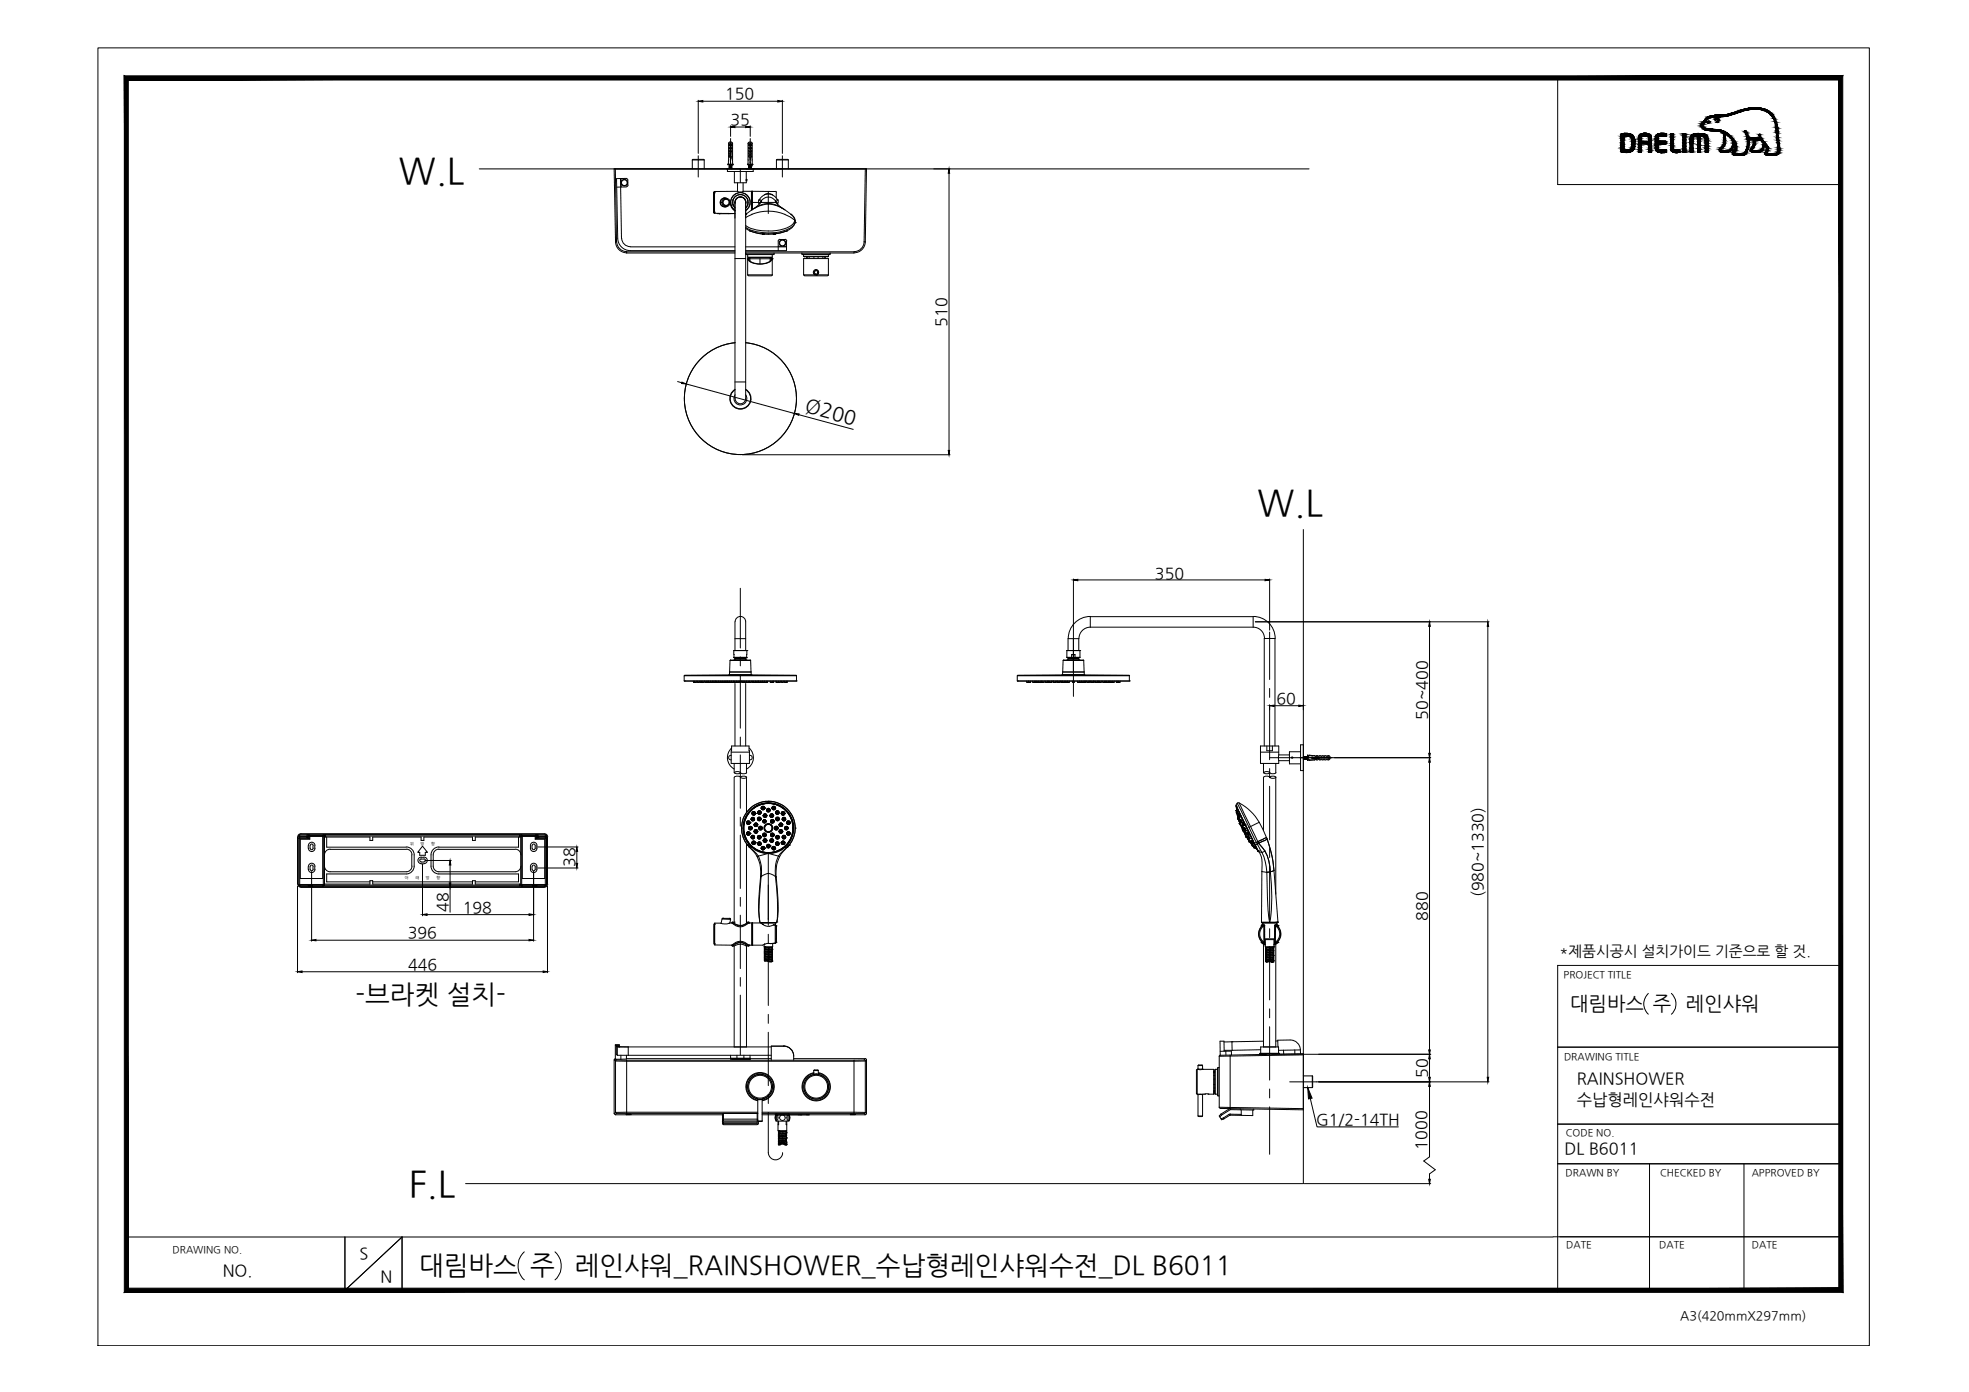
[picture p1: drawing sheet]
<svg xmlns="http://www.w3.org/2000/svg" width="420mm" height="297mm" viewBox="0 0 420 297" stroke-linecap="round" stroke-linejoin="round" font-family="sans-serif">
<defs><g id="words">
<g font-size="7.7">
<text x="85.1" y="39">W.L</text>
<text x="268.3" y="110">W.L</text>
<text x="87.2" y="255.3">F.L</text>
</g>
<g font-size="5.6">
<text x="75.9" y="214.1">-브라켓 설치-</text>
<text x="89.4" y="271.8">대림바스 주</text>
<text x="122.6" y="271.8">레인샤워_RAINSHOWER_수납형레인샤워수전_DL B6011</text>
</g>
<text font-size="4.3" x="171.6" y="87.8" transform="rotate(15 171.6 87.8)">Ø200</text>
<g font-size="4.2">
<text x="335.1" y="215.4">대림바스 주</text>
<text x="359.8" y="215.4">레인샤워</text>
</g>
<g font-size="3.5">
<text x="336.5" y="231.4">RAINSHOWER</text>
<text x="336.5" y="235.8">수납형레인샤워수전</text>
<text x="333.9" y="246.4">DL B6011</text>
<text x="76.7" y="268.6">S</text>
<text x="47.5" y="272.3">NO.</text>
<text x="81.2" y="273.5">N</text>
</g>
<g font-size="3.4">
<text x="154.7" y="21.2">150</text>
<text x="155.9" y="26.6">35</text>
<text x="202" y="69.7" transform="rotate(-90 202 69.7)">510</text>
<text x="246.5" y="123.5">350</text>
<text x="272.4" y="150.2">60</text>
<text x="304.6" y="153.6" transform="rotate(-90 304.6 153.6)">50~400</text>
<text x="122.7" y="185.1" transform="rotate(-90 122.7 185.1)">38</text>
<text x="316.5" y="191.4" transform="rotate(-90 316.5 191.4)">(980~1330)</text>
<text x="95.6" y="194.5" transform="rotate(-90 95.6 194.5)">48</text>
<text x="98.7" y="194.7">198</text>
<text x="304.6" y="196.4" transform="rotate(-90 304.6 196.4)">880</text>
<text x="87" y="200.2">396</text>
<text x="87.1" y="206.9">446</text>
<text x="304.6" y="230.1" transform="rotate(-90 304.6 230.1)">50</text>
<text x="280.8" y="240">G1/2-14TH</text>
<text x="304.4" y="245.3" transform="rotate(-90 304.4 245.3)">1000</text>
</g>
<text font-size="3.1" x="332.8" y="204">*제품시공시 설치가이드 기준으로 할 것.</text>
<text font-size="2.7" x="358.5" y="281.6">A3(420mmX297mm)</text>
<g font-size="2.1">
<text x="333.7" y="208.6">PROJECT TITLE</text>
<text x="333.7" y="226.2">DRAWING TITLE</text>
<text x="334.1" y="242.4">CODE NO.</text>
<text x="334.1" y="251">DRAWN BY</text>
<text x="354.2" y="251">CHECKED BY</text>
<text x="373.8" y="251">APPROVED BY</text>
<text x="36.8" y="267.4">DRAWING NO.</text>
<text x="334.2" y="266.4">DATE</text>
<text x="354.1" y="266.4">DATE</text>
<text x="373.8" y="266.4">DATE</text>
</g>
<g font-size=".9">
<text x="87.5" y="180.2">위</text>
<text x="89.7" y="180.2">방</text>
<text x="92" y="180.2">향</text>
<text x="86.4" y="187.6">아</text>
<text x="88.6" y="187.6">래</text>
<text x="90.9" y="187.6">방</text>
<text x="93.1" y="187.6">향</text>
</g>
</g></defs>
<!-- layer: 0 -->
<g fill="#000" stroke="#000" stroke-width=".21">
<path d="M149 21.6l1-.2v.4zM155.9 27.1l.9-.2v.3zM159.1 26.9l1 .2-1 .1zM166 21.4l.9 .2-.9 .2zM202.5 36l.1 1h-.3zM145.5 81.5l.9 .4-1-.1zM169.5 88.2l1 .1-.1 .3zM202.3 96.1h.3l-.1 .9zM229.1 123.8l.9-.2v.3zM269.9 123.6l1 .2-1 .1zM305 132.7l.2 1h-.3zM317.5 132.7l.2 1h-.3z"/>
<path d="M270.9 150.6l1-.1v.3zM277.1 150.5l1 .1-1 .2zM305 161.7l.2 1h-.3zM304.9 160.8h.3l-.2 .9zM90.2 195.2l.9-.2v.3zM96 183.6l.2 1h-.3zM95.9 188.4h.3l-.2 1zM112.9 195l1 .2-1 .1zM123.1 180.7l.2 1h-.4zM122.9 184.2h.4l-.2 1zM63.5 207.4l1-.2v.3zM66.5 200.6l.9-.1v.3z"/>
<path d="M112.9 200.5l1 .1-1 .2zM115.9 207.2l.9 .2-.9 .1zM279 232.1l1 2.2-.8 .2zM305 230.9l.2 .9h-.3zM304.9 224h.3l-.2 1zM304.9 229.9h.3l-.2 1zM305 225l.2 .9h-.3zM317.4 229.9h.3l-.2 1zM304.9 251.6h.3l-.2 1z"/>
<path d="M27.4 274.9l-.9 .9 365.9-.9zM26.5 275.8l365.9-.9 .8 .9zM392.4 17.1v257.8l.8 .9zM393.2 16.2v259.6l-.8-258.7zM27.4 17.1h365l.8-.9zM26.5 16.2h366.7l-365.8 .9zM26.5 16.2l.9 258.7v-257.8zM26.5 16.2l.9 258.7-.9 .9z"/>
</g>
<g fill="none" stroke="#000" stroke-width=".21">
<path d="M20.9 10.2h378v277h-378zM332.4 16.6v22.8h60.4M102.3 36h177M131 36l.3 15.6h.3l-.3-15.6M132.4 38.1l.2 12.8M132.5 38.1v.7M132.5 39.2l.1 .7M133.6 39.9h-2M134 38.4l-.4-.3h-2l.2 12.7a2.69 2.69 0 0 0 2.7 2.7h22.3M134 38.5v1M134 39.5l-.3 .3M149 21.4v11.3"/>
<path d="M150 21.6h16M155.2 36v.6h5.5v-.6M155.9 26.9v2.2M156.7 36.6v2.4h2.5v-.4M156.8 27.1h2.3M157.4 39v1.8M158.6 39v1.8M159.2 38.3h.1M159.2 38.6h.1M159.2 36.6v1.7M159.2 38.3v.1M159.2 38.5h.1"/>
<path d="M159.3 38.4h.1M159.3 38.5h.1M159.3 38.3h.1M160.1 26.9v2.2M166.9 21.4v11.3M184.6 36l-.2 15.6h.2l.3-15.6M202.5 37v59.1M368.5 32.5h.1M131.3 51.6a2.39 2.39 0 0 0 2.4 2.3M131.6 51.6a2.14 2.14 0 0 0 2.1 2.1M132.7 50.8a1.84 1.84 0 0 0 1.8 1.8l22.3 .1M156.8 53.7h-23.1v.3h23.1"/>
<path d="M156.8 43.2v41.9M156.8 55.2h2.3M156.9 43.4a1.16 1.16 0 0 1 1.1-1.4 1.16 1.16 0 0 1 1.1 1.4M156.9 44.9a2.1 2.1 0 0 1-.5-3.1 2.1 2.1 0 0 1 3.2 0 2.1 2.1 0 0 1-.5 3.1M156.9 44.9a2.05 2.05 0 0 1-.5-3.1 2.05 2.05 0 0 1 3.1 0 2.05 2.05 0 0 1-.4 3.1M158.6 40.8l-.6 .2-.6-.2M159.1 45.7h.1M159.1 48.7l.9 .6M159.1 53.7h23.1v.3h-23.1M159.1 43.2v41.9M159.1 52.7h8.7M159.5 55.2h.1"/>
<path d="M159.5 58.6l.2 .3 4.9-.1 .2-.2M159.5 54.3v.6h5.3v-.6M159.5 55.2v3.4M159.5 55.2h5.3M159.6 54.9h5.2M159.7 55.2h.1M159.7 55.2l.1 .1M159.8 55.3h-.2a3.6 3.6 0 0 0 3.8 .9 1.79 1.79 0 0 0 1.4-.9h-.2M159.8 55l.2 .2v.5M159.8 55.3a3.4 3.4 0 0 0 4 .7l.8-.7M160 49.2v.1M160 49.3h.1"/>
<path d="M160 49.3l2.7 .6M160 49.3l1.4 .4 1.3 .2M160.4 45.8l-1.3 .6M160.5 44.8l-1.4 .9M160.5 44.8a5.7 5.7 0 0 1 7 0M160.5 43.3v1.5M160.5 45.7h-.1a9.4 9.4 0 0 1 7.1 0M161 44.4l-.5 .4M161 44.4a4.8 4.8 0 0 1 5.9 0M162 42.7h.1M162 42.7l-.1 .6 .1 .2M162 42.7l.2-.1 .3 .2"/>
<path d="M162.2 55.2v1.1M162.3 43.2l-1.3 1.2M162.4 43.2l-.1 .1M162.4 43.2h.1M162.4 43.2h-.1M162.5 42.8a1.86 1.86 0 0 1 3 0M162.5 42.8l-.2 .4M162.6 49.9l.2 .1M162.7 49.9h.1M162.8 50h.1M162.8 49.9v.1M162.8 49.9h.1"/>
<path d="M162.8 49.9l1.2 .1M163 49.9l-.2 .1M163.1 41.5l-1.1 1.2M163.1 41.5l.8-.1 .8 .1M163.1 41.5v.1M163.3 41.5h-.1M164 41.3l-.7 .2M164 41.3h.1M164 41.3l.3 .1M164.3 41.4l.3 .1M164.4 55.2l-.1 .5M164.6 55l-.3 .2"/>
<path d="M164.6 55.2h.1M164.6 55.2v.1M164.6 41.4l.2 .1M164.7 41.5l.8 .6 .4 .6M164.7 41.5l.1 .1M164.8 41.5v.1M164.8 55.2h.1M164.8 55.2v3.4h-5.3M165 49.9h.1M165 49.9l.1 .1M165.1 50h.1M165.1 49.9l.1 .1"/>
<path d="M165.2 54v.2h-6v.1l6-.1M165.2 50h.1M165.2 49.9h.1M165.2 49.9v.1M165.2 49.9l-.1 .1M165.2 49.9h-2.4M165.3 49.9l-.1 .1M165.5 42.8h.1M165.5 42.8l.1 .4M165.5 40.8l.2 .2M165.6 43.2v.1M165.6 43.3l1.3 1.1"/>
<path d="M165.6 43.3h.1M165.6 41v1.3M165.7 43.2h.1M165.9 42.7l.2 .6-.2 .2M165.9 42.7h.1M165.9 42.7l-.2-.1-.2 .2M166.1 52.5h.6M166.4 51.1h1.1M166.4 51.1l-.3 .3v2.1M166.9 44.4l.6 .4M167.2 52.5h.6M167.5 44.8l1.3 .9"/>
<path d="M167.5 45.7h.1M167.5 45.8l2.1 1.2M167.5 51.1l.4 .3M167.8 51.4v2.1h-8.7M167.9 49.3h.1M167.9 49.3l-2.7 .6M167.9 49.3a11.8 11.8 0 0 1-4 .7M168.8 45.7h.1M168.8 45.7l.7 .8 .2 .7M168.8 45.7a1.57 1.57 0 0 1 .8 1.3M169.6 47l.1 .2M169.6 47l-.1 .3a3.8 3.8 0 0 1-3.1 1.8 10.9 10.9 0 0 1-7.3-1"/>
<path d="M169.6 47.6l-.2 .3a7 7 0 0 1-5.5 1.8 9.1 9.1 0 0 1-4.8-1.2M169.7 47.5h.1M169.7 47.5a2.6 2.6 0 0 1-1.8 1.8M169.7 47.5l-.1 .1M169.7 47.2v.3M171.1 54v.2h6.1M171.1 54.2l5.9 .1M171.5 54.3v.4h5.3v-.4M171.5 58.6l.2 .2M171.5 54.7l5.1 .1M171.7 58.9h4.9M172.2 54.8v.4"/>
<path d="M172.7 54.8v.4M173.7 54.8v.4M173.9 58.6h-2.4v-3.4h5.3v3.4M173.9 58.6l.2 .1M173.9 58.6h.1M174.1 58.7h.1M174.1 57.5a.57 .57 0 0 0-.5 .5 .57 .57 0 0 0 .3 .6M174.1 57.5a.59 .59 0 0 1 .6 .5 .59 .59 0 0 1-.3 .6M174.1 57.5v.1M174.1 58.6v.1M174.4 58.6h.1M174.4 58.6h2.4"/>
<path d="M174.4 58.6l-.3 .1M174.6 54.8v.4M175.6 54.8v.4M176 54.8v.4M176.1 54.8v.4M176.8 54.7l-.1 .1M176.8 58.6l-.2 .2M177.2 54.2l-.2 .1M177.2 54v.2M184.4 51.6a2.14 2.14 0 0 1-2.1 2.1M184.6 51.6a2.39 2.39 0 0 1-2.3 2.3M156.9 73.1a12 12 0 0 0-9.1 18.2 12 12 0 0 0 20.4 0 12 12 0 0 0-9.1-18.2"/>
<path d="M144.6 81.4l.9 .3M146.4 81.9l23.1 6.3M156.8 81.5h2.3M156.9 83.2a2.18 2.18 0 0 0-.6 3.3 2.18 2.18 0 0 0 3.4 0 2.18 2.18 0 0 0-.6-3.3M156.9 83.1a2.26 2.26 0 0 0-.6 3.4 2.26 2.26 0 0 0 3.4 0 2.26 2.26 0 0 0-.6-3.4M156.9 84.2a1.38 1.38 0 0 0 1.1 2.2 1.38 1.38 0 0 0 1.1-2.2M156.9 85a1.12 1.12 0 0 0 1.1 1.2 1.12 1.12 0 0 0 1.1-1.2M158.4 97h44.3M170.5 88.5l11.6 3.1M156.6 139.6l.1 .1M156.6 138.8h.1M156.6 139.7v.6"/>
<path d="M156.8 132.7v6.1M156.8 136.3h2.3M156.9 132.7a1.12 1.12 0 0 1 1.1-1.2 1.12 1.12 0 0 1 1.1 1.2v6.1M159.4 138.8h.1M159.4 138.8h-2.8v.8M159.4 138.8v.8M159.4 139.6l-.1 .7M227.7 138.8h.1M227.7 138.8v1.5M227.7 138.8h2.7v1.5M227.9 138.8v-2.5h2.3v2.5M228.7 139.7h.7"/>
<path d="M228.7 139.7v.6M229.1 123.5v25.1M229.4 139.7v.6M230 123.8h40.9M230.4 138.8h.1M232.6 133.8v-2.2h34.8v2.2M232.6 133.8h34.8M232.7 131.5a4.7 4.7 0 0 0-4.7 4.8M232.7 133.8a2.43 2.43 0 0 0-2.5 2.5M267.4 133.8a2.39 2.39 0 0 1 2.4 2.4M267.4 131.5a4.7 4.7 0 0 1 4.7 4.7M267.9 132.7h49.8"/>
<path d="M269.8 136.2h2.3M270.9 123.5v11M305 133.7v27.1M317.5 133.7v96.2M146 144.2h24M146 144.2v1.1M146 145.3h.1M146 145.3h23.9M146.1 144.1h23.8zM146.1 144.1l-.1 .1M147.9 145.3l.1 .3M148 145.5h.6"/>
<path d="M148.2 145.3l.1 .3M148.3 145.6h.1M148.6 145.3v.3h-.6M148.8 145.3v.3M148.8 145.5l.1 .1M148.9 145.6h.2M149.2 145.3v.3h-.4M149.3 145.5l-.2 .1M149.4 145.3v.3M149.4 145.5l.7 .1M149.7 145.3l.1 .3M149.8 145.3l.2 .3"/>
<path d="M150.3 145.5l-.1 .1M150.3 145.3l-.1 .3h-.8M150.4 145.3v.3h1.2v-.3M150.5 145.5l.1 .1M150.8 145.4l.1 .2M150.9 145.5l-.3 .1M150.9 145.3l-.1 .3M150.9 145.5l.3 .1M151.2 145.3l.1 .3M151.2 145.5h.4M151.7 145.3v.3M151.7 145.5l.1 .1"/>
<path d="M152.1 145.5l-.3 .1M152.1 145.3l-.1 .3h-.3M152.2 145.3v.3M152.2 145.5l.1 .1M152.6 145.3l-.1 .3M152.7 145.5l-.4 .1M152.7 145.3l-.1 .3h-.4M152.7 145.3l.1 .3M152.8 145.5l.1 .1M152.9 145.3l.1 .3M153.7 145.6v-.2v.2h-.3l-.1-.3-.1 .3h-.3M153.7 145.5l.3 .1"/>
<path d="M154 145.6h.1M154.1 145.4v.2M154.1 145.5l-.1 .1M154.1 145.3v.2M154.1 145.5h.4M154.5 145.3v.3M154.5 145.5h.7M154.8 145.3v.3M155.1 145.3v.3M155.1 145.4l.1 .2M155.2 145.3l.1 .3M155.2 145.5l.1 .1"/>
<path d="M155.3 145.6h.2M155.6 145.5l-.1 .1M155.6 145.3v.3h-2.8M155.6 143.9l-.1 .1M155.6 145.3v.3M155.6 145.5l.2 .1M155.7 143.4h4.6M155.7 143.4l-.1 .5M155.7 145.6h.2M155.9 140.9h4.1M155.9 140.8l-.1 .1M156 145.3v.3h-.4"/>
<path d="M156.1 145.5l-.1 .1M156.1 145.3v.3M156.1 159.2h3.7l.1 3.7h-3.9zM156.1 145.6h.3M156.1 145.5l.3 .1M156.1 159.6a2.77 2.77 0 0 0 .6 4.5M156.4 145.6l.1-.3v.3M156.5 145.5l-.1 .1M156.5 145.5l.8 .1M156.6 140.3h.1M156.7 140.3l.2 .2M156.7 145.3l.2 .3"/>
<path d="M156.8 140.4v.2M156.9 140.6h2.2M156.9 140.6l-.3 .3M156.9 140.4v.1M156.9 140.6h.1M156.9 140.5h2.2M156.9 140.5v.1M157.1 145.6h.1M157.2 145.5l-.1 .1M157.2 145.3l-.1 .3M157.3 145.3v.3M157.3 145.5l.1 .1"/>
<path d="M157.4 145.6h.2M157.7 145.5l-.1 .1M157.7 145.3l-.1 .3h-1.1M157.8 145.3v.3M157.8 145.5h.4M158.2 145.3l-.1 .3h-.3M158.4 145.3v.3h.3M158.4 145.5h.4M158.7 145.6l.1-.3v.3M158.8 145.6h1M159.1 140.6h.1M159.1 140.5v.1"/>
<path d="M159.1 140.6l.3 .3M159.1 140.4v.1M159.1 140.4v.2M159.2 145.3v.3l-.4-.1M159.3 140.3h.1M159.3 140.3h-2.6M159.3 140.3l-.2 .2h-2.2M159.3 145.3l.1 .3h.2M159.4 145.6h-.2M159.8 145.5l-.2 .1M159.8 145.3v.3M159.9 159.6a2.77 2.77 0 0 1-.6 4.5"/>
<path d="M159.9 145.3v.3M159.9 145.5l.1 .1M160 145.5l.1 .1M160 145.6h.2M160.1 140.8l.1 .1M160.2 140.9h-4.4l-.1 2.5M160.2 140.9l.1 2.5M160.3 143.4v.5h-4.7M160.3 145.5l-.1 .1M160.3 145.3v.3h-.4M160.3 143.9l.2 .1M160.5 145.3l.1 .3"/>
<path d="M160.6 145.6h1.1M160.6 145.5l.1 .1M160.6 145.6h.2M160.8 145.3v.3M160.9 145.6h-.1M161.2 145.3v.3l-.3-.1M161.3 145.3l.2 .3M161.7 145.5l-.5 .1M161.7 145.3v.3M161.8 145.3l.1 .3M161.9 145.6h.7M161.9 145.3v.3"/>
<path d="M161.9 145.5h.4M162.2 145.6h.1M162.2 145.3v.3M162.3 145.5l.2 .1M162.6 145.5l-.1 .1M162.6 145.6v-.3l.1 .3M162.7 145.6h.4v-.3v.3M162.7 145.5h.4M163.4 145.6h.1M163.5 145.6h.1M163.5 145.3v.3l-.4-.1M163.5 145.6h.2"/>
<path d="M163.8 145.5l-.1 .1M163.8 145.3v.3h-.7M164.3 145.3l.1 .3M164.4 145.6h.7M164.4 145.5h.7M164.7 145.6h.1M164.7 145.3l-.1 .3M165 145.3l-.1 .3M165.1 145.3v.3M165.6 145.3v.3M165.6 145.5h.5M165.7 145.3v.3"/>
<path d="M165.7 145.5l.1 .1M166.1 145.5l.1 .1M166.1 145.3v.3M166.2 145.6h.2M166.5 145.3v.3h-.9M166.5 145.5l-.1 .1M166.7 145.3v.3M166.7 145.6h.4M166.8 145.5h.4M167.2 145.3l-.1 .3M167.4 145.3v.3h.6M167.4 145.5h.6"/>
<path d="M167.7 145.6h.1M167.8 145.3l-.1 .3M168 145.3v.3M169.9 144.1l.1 .1M169.9 145.3h.1M170 144.2v1.1h-24M217.1 144.2h23.9v1.1h-23.9zM217.1 145.3h.1M217.1 145.3h23.9M217.2 144.1h23.7M217.2 144.1l-.1 .1M219.1 145.3v.3"/>
<path d="M219.1 145.5l.3 .1 .1-.3 .1 .3 .3-.1M219.9 145.3v.3h-.8M220.3 145.3l.1 .3M220.4 145.5l.5 .1M220.7 145.6h.1M220.8 145.3l-.2 .3M221 145.3v.3M221 145.5v.1l.3-.1M221.3 145.3v.3M221.3 145.5l.3 .1M221.6 145.3l.1 .3M221.6 145.6h.1"/>
<path d="M221.9 145.6h.1M222 145.6h.1M222 145.5l-.1 .1M222 145.3l-.1 .3M222.2 145.3l.2 .3M222.3 145.6h-.7M222.4 145.3l.1 .3M222.8 145.3v.3h-2.4M222.8 145.5l-.4 .1M223.1 145.3v.3M223.1 145.6h1.4M223.1 145.5l.1 .1"/>
<path d="M223.5 145.5l-.1 .1M223.5 145.3v.3M223.6 145.3l-.1 .3M223.8 145.3v.3M223.8 145.5l-.1 .1M223.9 145.3l.1 .3M224.4 145.5l-.2 .1M224.4 145.3l-.1 .3M224.5 145.5l-1.3 .1M224.5 145.3v.3M224.7 145.3l.1 .3h.6M224.8 145.5h.6"/>
<path d="M224.9 145.3l.1 .3M225.3 145.5l-.1 .1M225.3 145.3l-.1 .3M225.4 145.3v.3M225.6 145.3v.3M225.6 145.5l.4 .1M225.7 145.3l.2 .3M226.2 145.5l-.1 .1M226.2 145.3l-.1 .3h-.5M226.3 145.3v.3h.9v-.3l.1 .3M226.4 145.5l.1 .1M226.4 145.3l.2 .3"/>
<path d="M226.5 145.6h.6M226.6 144l-9.4 .1M226.6 144l14.3 .1M226.7 145.3l.1 .3M226.7 143.9l-.1 .1M226.7 143.9h4.7M226.8 143.4l-.1 .5M226.8 143.4h4.5M226.8 145.3l.2 .3M226.9 140.9h4.4M227.2 145.5l-.1 .1M227.7 140.2v.1"/>
<path d="M227.7 140.3h2.7M227.7 145.3v.3l-.4-.1M227.7 140.3l.3 .2M227.7 140.3h1M227.7 145.5l.4 .1M227.8 145.3l.1 .3M228 140.6l-.3 .3M228 140.6h2.1M228 140.6h2.2l.2 .3M228 140.4v.1M228 140.6h.1M228.2 145.5l-.1 .1"/>
<path d="M228.2 145.3v.3h-.9M228.7 140.3h.7M228.8 145.3v.3M228.9 145.5l.2 .1M229.3 145.5l-.1 .1M229.3 145.3l-.1 .3h-.4M229.4 140.3h1M229.9 145.3v.3M229.9 145.5h.5M230.2 140.6h.1M230.2 140.4v.1M230.3 145.3l-.1 .3"/>
<path d="M230.4 145.6v-.3v.3M230.4 140.3l-.2 .2h-2.2M230.4 145.5h.4M230.4 140.2v.1M230.8 145.3v.3h-.9M230.9 145.3v.3M230.9 145.6h.8M230.9 145.5l.1 .1M231.3 140.9h-4.4l-.1 2.5M231.3 140.9v2.5M231.3 145.5l-.1 .1M231.3 145.3v.3"/>
<path d="M231.3 143.4l.1 .5M231.4 145.3v.3M231.4 143.9l.1 .1M231.4 145.5v.1M231.6 145.3l-.1 .3M231.8 145.5l-.8 .1M231.8 145.3l-.1 .3M231.9 145.3v.3M231.9 145.6h.6M232 145.5h.5M232.4 145.5l-.2 .1M232.4 145.3l-.1 .3"/>
<path d="M232.5 145.3v.3M232.7 145.3v.3M232.7 145.6h.6M232.7 145.5l.1 .1M232.8 145.3l.2 .3M233.2 145.5l-.1 .1M233.2 145.3v.3M233.3 145.5l-.5 .1M233.3 145.6h.1M233.3 145.3v.3M233.4 145.5l-.1 .1M233.6 145.3v.3"/>
<path d="M233.6 145.6h.1M233.6 145.5l.4 .1M233.8 145.3v.3M233.8 145.5l.1 .1M234.1 145.6h.8M234.2 145.3l-.1 .3M234.3 145.3l.1 .3M234.5 145.3l.1 .3M234.6 145.3l.1 .3M235 145.5l-.1 .1M235 145.3v.3h-1.2M235.3 145.3v.3"/>
<path d="M235.7 145.3l-.1 .3M235.8 145.6h.1M235.9 145.3l-.1 .3-.5-.1M236.1 145.3l.1 .3M236.2 145.6h-.1M236.5 145.6h.2M236.5 145.5l-.6 .1M236.5 145.3v.3M236.8 145.5v.1M236.8 145.5l-.1 .1M236.8 145.3v.3M236.8 145.5l.1 .1"/>
<path d="M236.9 145.6h.2M237.1 145.3l.1 .3M237.2 145.6h-.1M237.3 145.3l.1 .3M237.8 145.5l-.6 .1M237.8 145.3l-.1 .3h-2.4M238.2 145.3v.3M238.2 145.6h.8M238.2 145.5l.3 .1 .1-.3 .1 .3 .3-.1M239 145.3v.3M241 144.1v.1M241 145.3h.1"/>
<path d="M270.3 159.2v1h1.2v-1M270.9 150.4v1.1M271.9 150.6h5.2M277.5 158.9h.6v5.5h-.6zM278.1 150.4v1.1M63.5 178.6v10.1M63.7 178.4v10.5l.3 .2M63.7 179h2.3M63.7 178.5h2.1M63.7 178.4h2.1M64 178.1h52.4v11M64 178.1v11"/>
<path d="M64 178.7h1.6M64 178.1l-.3 .2M64 178.7l-.3 .2M64.1 179.1h2v-.6h2.8v9h-4.8zM65.5 178.7v-.6l.5 .1v.8M65.6 178.7l.4 .3M65.8 178.5h.1M65.8 178.5l-.3 .2M65.8 178.4v.1M65.8 178.5h.3M65.8 178.5l-.2 .2M65.8 178.5l.2 .5"/>
<path d="M66 178.1l-.2 .2M69 178.2l.2 .2M69 178.3h-3l-.2 .2M69 178.2h42.3M69 178.2v10.9M69 178.3l.2 .1M69.2 178.4v.1h-.3M69.2 178.6h9.7v.7h.6v-.7h10.4v.7h.6v-.7h10.3v.7h.6v-.7h9.7M69.2 178.4v10.5M69.2 178.4h41.9M69.5 178.2v.4M69.7 178.6v2.2h17"/>
<path d="M110.6 178.6v2.2h-17M110.9 178.2v.4M111.1 178.5h.3M111.1 178.4v10.5M111.3 178.2v10.9h-42.3M111.3 178.2l-.2 .2M111.4 178.5h2.8v.6h2v8.4h-4.8zM114.2 178.5h.3M114.3 178.3h-3l-.2 .1M114.3 179h2.3M114.3 178.3l.3 .2M114.3 178.1l.3 .2"/>
<path d="M114.5 178.5v.1M114.5 178.5l.3 .2M114.5 178.6l-.2 .4M114.6 178.5l.2 .2M114.6 178.4h.1M114.6 178.5h2M114.6 178.4h2M114.6 178.4v.1M114.6 178.5h-.1M114.8 178.7h.1M114.8 178.7h1.6M114.8 178.7v-.6l-.5 .1v.8"/>
<path d="M114.8 178.7l-.5 .3M116.1 177.9h-51.9a.7 .7 0 0 0-.7 .7M116.2 177.9a.7 .7 0 0 1 .7 .7M116.4 178.7l.2 .2M116.4 178.1l.2 .2M116.6 178.4v10.5l-.2 .2M116.8 178.6v10.1M156 160.5h3.9M156 161.2a.49 .49 0 0 0-.5 .5 .49 .49 0 0 0 .5 .4M156.7 165.9l.7-.3 .6 .3M156.8 164.8l.9-.1 .3 .2-.3 .2h-.7l-.3-.2zM158 164.9l.7 .2 .6-.2"/>
<path d="M158.1 165.7h.9l.3 .2-.3 .2h-.7l-.3-.2zM158.2 176.7a5.9 5.9 0 0 0 1.3 3.6M158.2 176.7h.1M159.3 175.6a.38 .38 0 0 0 .4 .4 .38 .38 0 0 0 .3-.4M159.3 175.6a.38 .38 0 0 1 .4-.4 .38 .38 0 0 1 .3 .4M159.3 177.9a.38 .38 0 0 0 .4 .3 .38 .38 0 0 0 .3-.3M159.3 177.9a.38 .38 0 0 1 .4-.4 .38 .38 0 0 1 .3 .4M159.3 175.6h.1M159.3 177.9h.1M159.3 177.9a.36 .36 0 0 1 .4-.4 .36 .36 0 0 1 .3 .4M159.3 175.6a.36 .36 0 0 0 .4 .3 .36 .36 0 0 0 .3-.3M159.3 177.9a.36 .36 0 0 0 .4 .3 .36 .36 0 0 0 .3-.3"/>
<path d="M159.3 175.6a.36 .36 0 0 1 .4-.4 .36 .36 0 0 1 .3 .4M159.4 175.5l.2 .3 .3-.1M159.4 175.5h.2M159.4 177.9h.2M159.4 177.9h.1M159.5 175.4l.3-.1 .2 .4M159.5 175.4l.1 .1M159.5 175.4l-.1 .1M159.6 175.5l.1-.1 .1 .2M159.6 175.5h.1M159.6 177.9h-.2M159.6 175.5l.2 .1"/>
<path d="M159.6 175.5v.1M159.6 175.6h.2M159.6 177.9h.2zM159.8 175.6h.1M159.8 176.7a.38 .38 0 0 0 .3 .4 .38 .38 0 0 0 .4-.4M159.8 176.7a.38 .38 0 0 1 .3-.4 .38 .38 0 0 1 .4 .4M159.8 176.7h.2M159.8 177.8l-.2 .1M159.8 177.9l-.1 .1-.1-.1M159.8 175.6l.2 .1M159.8 177.9h.2M159.8 175.6l.1 .1"/>
<path d="M159.8 177.8v.1M159.9 161.2a.49 .49 0 0 1 .6 .5 .49 .49 0 0 1-.6 .4M160 177.8l-.3-.2-.3 .3M160 177.9l-.3 .3-.3-.3M160 177.8h-.2M160 177.8v.1M160 175.7h-.1M160 176.7l.1-.1 .2 .1M160 176.7h.3M160 177.9h.1M160 175.6h.1M160.1 176.7h.1"/>
<path d="M160.3 174.8a.38 .38 0 0 0 .3 .4 .38 .38 0 0 0 .4-.4M160.3 174.8a.38 .38 0 0 1 .3-.4 .38 .38 0 0 1 .4 .4M160.3 178.6a.38 .38 0 0 0 .3 .4 .38 .38 0 0 0 .4-.4M160.3 178.6a.38 .38 0 0 1 .3-.4 .38 .38 0 0 1 .4 .4M160.3 178.6h.1M160.3 176.7h.2M160.3 174.8h.1M160.3 174.8a.34 .34 0 0 0 .3 .3 .34 .34 0 0 0 .4-.3M160.3 178.6a.34 .34 0 0 1 .3-.3 .34 .34 0 0 1 .4 .3M160.3 174.8a.34 .34 0 0 1 .3-.4 .34 .34 0 0 1 .4 .4M160.3 178.6a.34 .34 0 0 0 .3 .4 .34 .34 0 0 0 .4-.4M160.4 174.6h.4l.1 .1v.2"/>
<path d="M160.4 174.6l.1 .4 .4-.1M160.4 174.6l.2 .1M160.4 173.6a.38 .38 0 0 0 .4 .4 .38 .38 0 0 0 .4-.4M160.4 173.6a.38 .38 0 0 1 .4-.4 .38 .38 0 0 1 .4 .4M160.4 179.8a.38 .38 0 0 0 .4 .4 .38 .38 0 0 0 .4-.4M160.4 179.8a.38 .38 0 0 1 .4-.3 .38 .38 0 0 1 .4 .3M160.4 179.8h.1M160.4 173.6h.1M160.5 179.8a.36 .36 0 0 1 .3-.3 .36 .36 0 0 1 .4 .3M160.5 173.6a.36 .36 0 0 0 .3 .3 .36 .36 0 0 0 .4-.3M160.5 179.8a.36 .36 0 0 0 .3 .4 .36 .36 0 0 0 .4-.4M160.5 173.6a.36 .36 0 0 1 .3-.4 .36 .36 0 0 1 .4 .4"/>
<path d="M160.6 174.7h.1v.2M160.6 174.7v.2h.1M160.6 178.7h-.2M160.6 178.6l.1 .1zM160.6 174.8h.1M160.6 180v.1M160.6 173.4v.4h.4M160.6 173.4l.2 .1M160.7 173.3l.4 .1-.1 .4M160.7 173.3l.1 .2M160.7 173.3l-.1 .1M160.7 178.6l-.1 .1"/>
<path d="M160.7 174.9h.2M160.8 173.5l.1 .2M160.8 173.5h.1M160.8 179.9l-.2 .2M160.8 173.5l-.1 .1 .2 .1M160.8 179.9l-.2 .1M160.8 179.9h.1M160.9 178.5l-.4-.1-.1 .3M160.9 178.5v.2l-.1 .2h-.2l-.2-.2M160.9 179.8l-.1 .1M160.9 173.7h.1M160.9 176a.4 .4 0 0 0 .4 .4 .4 .4 0 0 0 .4-.4"/>
<path d="M160.9 176a.4 .4 0 0 1 .4-.4 .4 .4 0 0 1 .4 .4M160.9 177.4a.4 .4 0 0 0 .4 .4 .4 .4 0 0 0 .4-.4M160.9 177.4a.4 .4 0 0 1 .4-.3 .4 .4 0 0 1 .4 .3M160.9 177.4h.1M160.9 173.7l.1 .1M160.9 176h.1M160.9 178.5l-.2 .1M160.9 179.8h.1M160.9 176a.36 .36 0 0 0 .4 .3 .36 .36 0 0 0 .4-.3M160.9 177.4a.36 .36 0 0 1 .4-.3 .36 .36 0 0 1 .4 .3M160.9 177.4a.36 .36 0 0 0 .4 .4 .36 .36 0 0 0 .4-.4M160.9 176a.36 .36 0 0 1 .4-.3 .36 .36 0 0 1 .4 .3"/>
<path d="M161 178.6h.1M161 174.8h.1M161 175.9l.2 .3h.4M161 179.6h-.4v.4M161 177.4h.2M161 175.9l.2 .1M161 179.6l-.1 .2M161 177.4v.1M161 179.6l.1 .1M161 173.8h.1M161.1 175.9l.3-.2 .2 .4M161.1 179.7l-.1 .4h-.4"/>
<path d="M161.1 175.9l.1 .1M161.1 175.9h-.1M161.1 179.7l-.2 .1M161.2 177.4h.2M161.2 176h.2M161.2 177.4h.1M161.2 176h.1M161.2 179.8h.1M161.2 173.6h.1M161.2 177.4l-.2 .1M161.2 176h.2zM161.4 177.4h-.2"/>
<path d="M161.4 177.4h.1M161.4 177.4l-.1-.1-.1 .1M161.4 176h.1M161.4 177.4h.3M161.4 176l.2 .1M161.4 176l.2 .2M161.6 177.3l-.3-.2-.3 .3M161.6 177.3l-.2 .1M161.6 177.3v.1M161.6 176.1v.1M161.6 177.4l-.2 .3-.4-.2M161.6 174.8a.4 .4 0 0 0 .4 .3 .4 .4 0 0 0 .4-.3"/>
<path d="M161.6 174.8a.4 .4 0 0 1 .4-.4 .4 .4 0 0 1 .4 .4M161.6 178.7a.4 .4 0 0 0 .4 .3 .4 .4 0 0 0 .4-.3M161.6 178.7a.4 .4 0 0 1 .4-.4 .4 .4 0 0 1 .4 .4M161.6 174.8h.1M161.6 178.7h.1M161.7 173.4a.38 .38 0 0 0 .3 .4 .38 .38 0 0 0 .4-.4M161.7 173.4a.38 .38 0 0 1 .3-.4 .38 .38 0 0 1 .4 .4M161.7 178.7a.36 .36 0 0 1 .3-.4 .36 .36 0 0 1 .4 .4M161.7 174.8a.36 .36 0 0 0 .3 .3 .36 .36 0 0 0 .4-.3M161.7 178.7a.36 .36 0 0 0 .3 .3 .36 .36 0 0 0 .4-.3M161.7 174.8a.36 .36 0 0 1 .3-.4 .36 .36 0 0 1 .4 .4M161.7 176h.1"/>
<path d="M161.7 173.4h.1M161.7 173.4a.34 .34 0 0 0 .3 .4 .34 .34 0 0 0 .4-.4M161.7 173.4a.34 .34 0 0 1 .3-.4 .34 .34 0 0 1 .4 .4M161.7 178.8l.1 .1M161.8 174.6v.3l.4 .1M161.8 174.6l.2 .1M161.9 174.5l.3 .1v.4M161.9 176.7a.4 .4 0 0 0 .4 .4 .4 .4 0 0 0 .4-.4M161.9 176.7a.4 .4 0 0 1 .4-.4 .4 .4 0 0 1 .4 .4M161.9 176.7h.1M161.9 174.5l.1 .2M161.9 174.5l-.1 .1"/>
<path d="M161.9 173.2h.4l-.1 .4M161.9 173.2l-.1 .3 .4 .1M161.9 176.7a.36 .36 0 0 0 .4 .4 .36 .36 0 0 0 .3-.4M161.9 176.7a.36 .36 0 0 1 .4-.4 .36 .36 0 0 1 .3 .4M161.9 178.7l-.2 .1M161.9 173.2l.1 .1M162 174.7l-.1 .1 .2 .1M162 174.7l.1 .2M162 174.7h.1M162 173.3l.2 .1-.1 .1M162 173.3l.1 .2M162 176.7h.2"/>
<path d="M162 178.7l-.2 .2M162 178.6v.1M162 173.3l.1 .2zM162.1 174.9h.1M162.1 179.9l-.1 .2M162.1 179.9v.2h-.1M162.1 174.9l.1 .1M162.1 173.5l.1 .1M162.1 178.6l-.2 .1M162.1 178.6l-.1-.1-.1 .2M162.2 178.4h-.4l-.1 .4M162.2 179.8l-.4 .1 .1 .4"/>
<path d="M162.2 179.8l.1 .4-.4 .1M162.2 178.4l-.2 .2M162.2 178.4v.1M162.2 175h.1M162.2 179.8l-.1 .1M162.2 178.5v.4h-.4M162.2 176.7h.5M162.2 178.5l-.1 .1M162.2 176.7h.1M162.4 174.8h.1M162.4 178.7h.1M162.4 173.4h.1"/>
<path d="M162.4 172.4a.38 .38 0 0 0 .4 .4 .38 .38 0 0 0 .4-.4M162.4 172.4a.38 .38 0 0 1 .4-.3 .38 .38 0 0 1 .4 .3M162.4 172.4h.1M162.5 172.4a.36 .36 0 0 0 .3 .4 .36 .36 0 0 0 .4-.4M162.5 172.4a.36 .36 0 0 1 .3-.3 .36 .36 0 0 1 .4 .3M162.7 178.2a.4 .4 0 0 0 .4 .4 .4 .4 0 0 0 .4-.4M162.7 178.2a.4 .4 0 0 1 .4-.4 .4 .4 0 0 1 .4 .4M162.7 178.2h.1M162.8 172.1l-.3 .4 .3 .2M162.8 172.1v.2M162.8 172.4h.1zM162.8 178.2a.36 .36 0 0 1 .3-.4 .36 .36 0 0 1 .4 .4"/>
<path d="M162.8 178.2a.36 .36 0 0 0 .3 .3 .36 .36 0 0 0 .4-.3M162.8 172.1h.1M162.8 172.1l.3 .3-.2 .3M162.8 172.3l.1 .1-.1 .1M162.8 172.3h.1M162.8 172.3v.2M162.8 175.3a.32 .32 0 0 0 .3 .3 .32 .32 0 0 0 .3-.3M162.8 175.3a.32 .32 0 0 1 .3-.4 .32 .32 0 0 1 .3 .4M162.8 175.3h.1M162.8 172.5v.2M162.8 172.5h.1M162.8 174a.4 .4 0 0 0 .4 .4 .4 .4 0 0 0 .4-.4"/>
<path d="M162.8 174a.4 .4 0 0 1 .4-.3 .4 .4 0 0 1 .4 .3M162.8 179.4a.4 .4 0 0 0 .4 .4 .4 .4 0 0 0 .4-.4M162.8 179.4a.4 .4 0 0 1 .4-.4 .4 .4 0 0 1 .4 .4M162.8 179.4h.1M162.8 174h.1M162.8 172.5l.1 .2M162.9 174a.36 .36 0 0 0 .3 .4 .36 .36 0 0 0 .4-.4M162.9 179.4a.36 .36 0 0 1 .3-.4 .36 .36 0 0 1 .4 .4M162.9 179.4a.36 .36 0 0 0 .3 .3 .36 .36 0 0 0 .4-.3M162.9 174a.36 .36 0 0 1 .3-.3 .36 .36 0 0 1 .4 .3M162.9 172.7h-.1M163 175a.3 .3 0 0 1 .4 .1 .3 .3 0 0 1-.1 .4"/>
<path d="M163 175a.3 .3 0 0 0-.1 .4 .3 .3 0 0 0 .4 .1M163 175l.1 .1M163.1 175.1l.1 .1v.2M163.1 175.1l-.1 .2 .2 .1M163.1 178.2l-.1 .2M163.1 175.2h.1M163.1 179.6h.1M163.1 178.2h.1M163.2 178.1h-.2l.1 .1M163.2 178.1v.1h-.1M163.2 173.8l-.2 .3 .3 .2M163.2 179.3l.1 .1z"/>
<path d="M163.2 172.4h.1M163.2 175.4l.1 .1M163.2 173.8v.2M163.2 179.5l-.1 .1M163.2 179.5h.1M163.2 173.8h.1M163.2 174l.1 .2M163.2 174l.1 .1M163.2 179.5v.1M163.2 174h.1M163.3 177.9a.3 .3 0 0 0-.4 .1 .3 .3 0 0 0 .1 .4M163.3 177.9a.3 .3 0 0 1 .1 .4 .3 .3 0 0 1-.4 .1"/>
<path d="M163.3 179.3l-.1 .2M163.3 173.8l.2 .2-.2 .3M163.3 174v.2M163.3 174.2h.1M163.3 177.9l-.1 .2M163.3 173.8l-.1 .2M163.3 174.1v.2M163.3 174.2v.1M163.3 179.3h.1M163.3 174.3h.1M163.3 179.1l-.3 .2 .1 .3M163.3 179.1v.2"/>
<path d="M163.3 179.1h.1M163.4 179.1l.1 .4-.3 .1M163.4 179.1l-.1 .2M163.4 175.3h.1M163.5 178.2h.1M163.6 172.9a.38 .38 0 0 0 .3 .3 .38 .38 0 0 0 .4-.3M163.6 172.9a.38 .38 0 0 1 .3-.4 .38 .38 0 0 1 .4 .4M163.6 172.9h.1M163.6 172.9a.36 .36 0 0 0 .4 .3 .36 .36 0 0 0 .3-.3M163.6 172.9a.36 .36 0 0 1 .4-.4 .36 .36 0 0 1 .3 .4M163.6 179.4h.1M163.6 174h.1"/>
<path d="M163.9 172.9h.1zM163.9 171a5.7 5.7 0 0 1 5.8 5.7M163.9 171a5.7 5.7 0 0 0-5.7 5.7M163.9 172.6l.3 .3-.3 .3M163.9 172.8l.2 .1-.2 .1zM163.9 172.6l-.2 .3 .2 .3M163.9 171h.1M163.9 172.6v.6M164.3 174a.4 .4 0 0 0 .4 .4 .4 .4 0 0 0 .4-.4M164.3 174a.4 .4 0 0 1 .4-.3 .4 .4 0 0 1 .4 .3M164.3 179.4a.4 .4 0 0 0 .4 .4 .4 .4 0 0 0 .4-.4M164.3 179.4a.4 .4 0 0 1 .4-.4 .4 .4 0 0 1 .4 .4"/>
<path d="M164.3 179.4h.1M164.3 174h.1M164.3 179.4a.36 .36 0 0 1 .4-.4 .36 .36 0 0 1 .3 .4M164.3 174a.36 .36 0 0 0 .4 .4 .36 .36 0 0 0 .3-.4M164.3 174a.36 .36 0 0 1 .4-.3 .36 .36 0 0 1 .3 .3M164.3 179.4a.36 .36 0 0 0 .4 .3 .36 .36 0 0 0 .3-.3M164.3 172.9h.1M164.4 175.3a.4 .4 0 0 0 .4 .4 .4 .4 0 0 0 .4-.4M164.4 175.3a.4 .4 0 0 1 .4-.4 .4 .4 0 0 1 .4 .4M164.4 178.2a.4 .4 0 0 0 .4 .4 .4 .4 0 0 0 .4-.4M164.4 178.2a.4 .4 0 0 1 .4-.4 .4 .4 0 0 1 .4 .4M164.4 175.3h.1"/>
<path d="M164.4 178.2h.1M164.5 175.3a.36 .36 0 0 0 .3 .3 .36 .36 0 0 0 .4-.3M164.5 178.2a.36 .36 0 0 1 .3-.4 .36 .36 0 0 1 .4 .4M164.5 175.3a.36 .36 0 0 1 .3-.4 .36 .36 0 0 1 .4 .4M164.5 178.2a.36 .36 0 0 0 .3 .3 .36 .36 0 0 0 .4-.3M164.5 174.3h.1M164.6 179.1l-.2 .3 .3 .3M164.6 179.1l.1 .2M164.6 179.1h.1M164.6 174h.1zM164.6 174.1l-.1 .2M164.6 174.1l.1 .1"/>
<path d="M164.7 177.9a.3 .3 0 0 0-.2 .4 .3 .3 0 0 0 .5 .1M164.7 177.9a.3 .3 0 0 1 .3 .1 .3 .3 0 0 1 0 .4M164.7 179.1l.3 .2-.3 .3M164.7 179.3h.1l-.1 .2M164.7 179.3v.2M164.7 179.3h.1M164.7 179.3v.1zM164.7 177.9v.2M164.7 179.1v.2M164.7 179.5v.2M164.7 174.2l-.1 .1M164.7 179.5h.1"/>
<path d="M164.7 174l-.1 .1M164.7 179.5v.1M164.7 174h.1M164.7 178.1l.1 .1M164.8 175.2h.1M164.7 173.8l-.3 .1 .1 .4M164.7 174v.2M164.7 172.4a.38 .38 0 0 0 .4 .4 .38 .38 0 0 0 .4-.4M164.7 172.4a.38 .38 0 0 1 .4-.3 .38 .38 0 0 1 .4 .3M164.7 172.4a.36 .36 0 0 0 .4 .4 .36 .36 0 0 0 .4-.4M164.7 172.4h.1M164.7 172.4a.36 .36 0 0 1 .4-.3 .36 .36 0 0 1 .4 .3"/>
<path d="M164.7 175.4v.1M164.7 173.8v.2M164.7 179.6v.1M164.7 173.8h.1M164.8 178.2h.1M164.8 175.1l.1 .1-.2 .2M164.8 175.1l-.1 .3M164.8 173.8l.2 .4-.4 .1M164.8 178.2l.2 .2M164.8 173.8l-.1 .2M165 175a.3 .3 0 0 1 0 .4 .3 .3 0 0 1-.3 .1M165 175a.3 .3 0 0 0-.5 .1 .3 .3 0 0 0 .2 .4"/>
<path d="M165 175l-.2 .1M165 172.7h.1M165 179.4h.1M165 174h.1M165 172.5v.2M165 172.5h.1M165.1 172.5h.1M165.1 172.5l-.1 .2M165.1 172.3l.1 .2h-.1M165.1 172.3l-.1 .2M165.1 172.4v.1M165.1 172.3v.1"/>
<path d="M165.2 172.1l-.4 .2 .2 .4M165.2 172.1l-.1 .2M165.2 172.1l.1 .1M165.2 175.3h.1M165.2 178.2h.1M165.3 172.2l.1 .3-.4 .2M165.3 176.7a.38 .38 0 0 0 .3 .4 .38 .38 0 0 0 .4-.4M165.3 176.7a.38 .38 0 0 1 .3-.4 .38 .38 0 0 1 .4 .4M165.3 176.7h.2M165.3 172.2l-.2 .1M165.5 172.4h.1M165.5 176.7h.3"/>
<path d="M165.5 176.7l.1-.1 .2 .1M165.5 173.4a.38 .38 0 0 0 .4 .4 .38 .38 0 0 0 .4-.4M165.5 173.4a.38 .38 0 0 1 .4-.4 .38 .38 0 0 1 .4 .4M165.5 174.8a.4 .4 0 0 0 .4 .3 .4 .4 0 0 0 .4-.3M165.5 174.8a.4 .4 0 0 1 .4-.4 .4 .4 0 0 1 .4 .4M165.5 178.7a.4 .4 0 0 0 .4 .3 .4 .4 0 0 0 .4-.3M165.5 178.7a.4 .4 0 0 1 .4-.4 .4 .4 0 0 1 .4 .4M165.5 173.4a.36 .36 0 0 0 .4 .4 .36 .36 0 0 0 .3-.4M165.5 173.4h.1M165.5 173.4a.36 .36 0 0 1 .4-.4 .36 .36 0 0 1 .3 .4M165.5 174.8h.1M165.5 178.7h.1"/>
<path d="M165.6 174.8a.36 .36 0 0 0 .3 .3 .36 .36 0 0 0 .4-.3M165.6 178.7a.36 .36 0 0 1 .3-.4 .36 .36 0 0 1 .4 .4M165.6 174.8a.36 .36 0 0 1 .3-.4 .36 .36 0 0 1 .4 .4M165.6 178.7a.36 .36 0 0 0 .3 .3 .36 .36 0 0 0 .4-.3M165.6 176.7h.1M165.6 174.9l.1 .1M165.7 178.4l-.1 .2 .1 .2 .4 .1M165.7 179.8l-.1 .4 .4 .1M165.7 179.8l.4 .1-.1 .4M165.7 178.4l.1 .2M165.7 179.8l.1 .1M165.8 178.4l.3 .1v.4"/>
<path d="M165.8 176.7h.2M165.8 178.4v.2M165.8 178.4h-.1M165.8 179.9v.2h.1M165.8 179.9l.2 .1-.1 .1M165.8 173.4h.1zM165.8 174.8l-.2 .1M165.8 174.8v.1M165.8 173.5l-.1 .1M165.8 178.6l.2 .1M165.8 178.6v.1h.2M165.8 178.6h.1"/>
<path d="M165.8 178.6l.1 .1zM165.8 174.7l.1 .1zM165.9 180.1h.1M165.8 174.9l-.1 .1M165.9 173.3l.1 .2h-.2M165.9 173.3h-.1v.2M166 174.7l-.2 .1M166 178.7h.1M166 178.7l.1 .2M166 174.7h.1M166 174.7l-.2 .2M166 173.2l.1 .3-.4 .1"/>
<path d="M166 173.2h-.4l.1 .4M166 173.2l-.1 .1M166.1 174.6l-.4-.1-.1 .4M166.1 174.6l-.1 .1M166.1 178.9h.1M166.1 174.6h.1M166.1 174.6v.4h-.4M166.2 176a.4 .4 0 0 0 .4 .4 .4 .4 0 0 0 .4-.4M166.2 176a.4 .4 0 0 1 .4-.4 .4 .4 0 0 1 .4 .4M166.2 177.4a.4 .4 0 0 0 .4 .4 .4 .4 0 0 0 .4-.4M166.2 177.4a.4 .4 0 0 1 .4-.3 .4 .4 0 0 1 .4 .3M166.2 177.4h.1"/>
<path d="M166.2 176h.3M166.2 173.4h.1M166.3 177.4a.36 .36 0 0 1 .3-.3 .36 .36 0 0 1 .4 .3M166.3 177.4a.36 .36 0 0 0 .3 .4 .36 .36 0 0 0 .4-.4M166.3 174.8h.1M166.3 178.7h.1M166.4 177.3l.3-.2 .2 .4M166.4 177.3l.1 .4 .4-.1M166.4 177.3h.1M166.4 177.3l.1 .1M166.5 177.3l.2 .1M166.5 177.4l.2 .1"/>
<path d="M166.5 176l-.1 .1M166.5 176h.1M166.5 177.3v.1M166.6 177.4h.1M166.6 176h.1M166.7 173.6a.4 .4 0 0 0 .4 .4 .4 .4 0 0 0 .4-.4M166.7 173.6a.4 .4 0 0 1 .4-.4 .4 .4 0 0 1 .4 .4M166.7 179.8a.4 .4 0 0 0 .4 .4 .4 .4 0 0 0 .4-.4M166.7 179.8a.4 .4 0 0 1 .4-.3 .4 .4 0 0 1 .4 .3M166.7 179.8h.1M166.7 177.5l.2 .1M166.7 173.6h.1"/>
<path d="M166.7 176h-.2M166.7 176v.1l-.2-.1M166.7 173.6a.36 .36 0 0 0 .4 .3 .36 .36 0 0 0 .4-.3M166.7 179.8a.36 .36 0 0 1 .4-.3 .36 .36 0 0 1 .4 .3M166.7 173.6a.36 .36 0 0 1 .4-.4 .36 .36 0 0 1 .4 .4M166.7 179.8a.36 .36 0 0 0 .4 .4 .36 .36 0 0 0 .4-.4M166.7 177.4l.2 .1M166.7 176h.2M166.7 177.4v.1M166.7 176h.1M166.9 173.7v.1M166.9 175.9l-.3-.2-.2 .4"/>
<path d="M166.9 176l-.2 .3-.3-.2M166.9 179.6v.4l.3 .1M166.9 174.8a.38 .38 0 0 0 .4 .4 .38 .38 0 0 0 .4-.4M166.9 174.8a.38 .38 0 0 1 .4-.4 .38 .38 0 0 1 .4 .4M166.9 178.6a.38 .38 0 0 0 .4 .4 .38 .38 0 0 0 .4-.4M166.9 178.6a.38 .38 0 0 1 .4-.4 .38 .38 0 0 1 .4 .4M166.9 178.6h.1M166.9 179.6l.1 .2M166.9 175.9l-.2 .1M166.9 177.5v.1M166.9 175.9v.1M166.9 174.8h.1"/>
<path d="M166.9 179.6l.4 .1v.4M166.9 178.6a.34 .34 0 0 1 .4-.3 .34 .34 0 0 1 .3 .3M166.9 174.8a.34 .34 0 0 0 .4 .3 .34 .34 0 0 0 .3-.3M166.9 178.6a.34 .34 0 0 0 .4 .4 .34 .34 0 0 0 .3-.4M166.9 174.8a.34 .34 0 0 1 .4-.4 .34 .34 0 0 1 .3 .4M166.9 173.4h.3v.3h-.3zM166.9 179.6h.1M167 177.4h.1M167 176h.1M167 173.6l-.1 .1M167 173.6v.1M167 178.5l.1 .4 .4-.2"/>
<path d="M167 178.5l.4-.1 .1 .3M167 179.8l.2 .1M167 179.8h.1M167 173.5l.1 .1zM167 179.8l.1 .1zM167 173.7l-.1 .1M167 178.5l.2 .1M167.1 173.3l.2 .2M167.2 173.5l-.2 .2M167.2 179.9h.1M167.2 179.9l.1 .2M167.2 173.5l-.2 .1"/>
<path d="M167.2 179.9v.2M167.2 178.6l.1 .1h.1M167.2 178.6l.2 .1M167.2 174.9h-.2M167.3 174.8h.1M167.2 178.6l.1 .1zM167.3 173.4h-.4v.3M167.3 173.4l-.1 .1M167.3 173.4v.1M167.3 173.5l-.1 .3h-.3M167.3 173.5h-.1M167.4 174.7l-.1 .2h-.1"/>
<path d="M167.4 174.7h-.2v.2M167.4 178.7h.1M167.4 176.7a.38 .38 0 0 0 .4 .4 .38 .38 0 0 0 .4-.4M167.4 176.7a.38 .38 0 0 1 .4-.4 .38 .38 0 0 1 .4 .4M167.4 176.7h.3M167.5 179.8h.1M167.5 173.6h.1M167.5 174.6l-.1 .4-.4-.1M167.5 174.6h-.4l-.1 .3M167.5 174.6l-.1 .1M167.6 178.6h.1M167.6 174.8h.1"/>
<path d="M167.8 176.7h.1M167.8 176.7h.4M167.9 175.6a.38 .38 0 0 0 .4 .4 .38 .38 0 0 0 .3-.4M167.9 175.6a.38 .38 0 0 1 .4-.4 .38 .38 0 0 1 .3 .4M167.9 177.9a.38 .38 0 0 0 .4 .3 .38 .38 0 0 0 .3-.3M167.9 177.9a.38 .38 0 0 1 .4-.4 .38 .38 0 0 1 .3 .4M167.9 175.6a.36 .36 0 0 0 .3 .3 .36 .36 0 0 0 .4-.3M167.9 175.6h.1M167.9 177.9a.36 .36 0 0 1 .3-.4 .36 .36 0 0 1 .4 .4M167.9 177.9h.1M167.9 175.6a.36 .36 0 0 1 .3-.4 .36 .36 0 0 1 .4 .4M167.9 177.9a.36 .36 0 0 0 .3 .3 .36 .36 0 0 0 .4-.3"/>
<path d="M168 177.8l.1 .3 .4-.1M168 175.6h.1M168 177.8h.1M168 175.6v.1M168 177.7l.3-.1 .2 .3M168 177.7v.1M168.1 177.8l.2 .1M168.1 177.8h.1M168.1 175.6l-.1 .1M168.1 175.6h.1M168.2 175.6h.1zM168.2 177.9h.1z"/>
<path d="M168.3 175.5l-.2 .1M168.3 175.5h.1M168.3 177.9h.1M168.3 175.5l-.1-.1-.1 .2M168.3 177.9h.2M168.3 175.5l.2 .1M168.3 177.9l.2 .1M168.5 175.6l-.2 .2-.3-.1M168.5 175.5l-.3-.2-.2 .3M168.5 175.5h-.2M168.5 175.5v.1M168.5 177.9v.1"/>
<path d="M168.6 175.6h.1M168.6 177.9h.1M169.7 176.7a5.9 5.9 0 0 1-1.3 3.6M169.7 176.7h.1M263.8 173v.2M263.8 171.9l3.8 8M263.8 172.9v.1M263.8 172.1l4.5 9.4M263.8 171.8v.1M263.8 172l.2 1.4v-.2M263.8 173.5l.3 .3-.2-.1M263.8 172.1h.1"/>
<path d="M263.8 173.4v.1M263.8 172l3.8 7.9M263.8 173.2h.1M263.8 173.2l.2 .1M263.9 173.2l.2 .6M263.9 172.7l-.1 .3M263.9 173.2l-.1 .3M264 173.9l.1 .3M264 173.9h.1M264 171.4l-.2 .5 3.9 8.1M264 171.4l2.5 5.1M264 173.3h.1"/>
<path d="M264 173.9l.1 .2M264.1 174.6l.3 .3M264.1 174.6h.1M264.1 174.1l.2 .5M264.1 174.6l.1 .3M264.1 174.1h.1M264.1 173.8v-.2l.2 .3M264.1 174.1l.2 .1M264.2 174.9h.1M264.2 173.7l-.2 .2M264.2 174.9h.2M264.2 174.3l.1 .3"/>
<path d="M264.2 174.4l-.1 .2M264.3 174l.1 .3M264.3 174v.3l-.1-.1M264.3 174h.1M264.3 174l.1 .2M264.3 174.2v.1M264.3 174.6l.1 .4M264.3 174.6h.1M264.4 174.9v.3M264.4 173.9l.1-.1-.2 .2zM264.4 173.9v-.2l.1 .3M264.4 174.3h.1"/>
<path d="M264.4 174.2v.1M264.4 175.2l.1 .2M264.4 175h.1M264.4 171.3l2.5 5.1M264.4 171.3l-.4 .1M264.4 171.3a10.9 10.9 0 0 1 4.3 4.2M264.4 175.2l.2-.2-.2 .3M264.4 175.2v.1M264.4 173.7v.1M264.4 175.3l.1 .2M264.4 175.8l.4 .3M264.4 175.7h.1"/>
<path d="M264.4 173.8l-.1 .2M264.4 175.3h.1M264.4 175.7v.1M264.5 175.1v-.2l.2 .8v-.2M264.5 175.4v.1M264.5 175.4h.1M264.5 175.5h.1M264.5 174l.1 .4-.2-.1M264.5 174h.1M264.5 175.5l.2 .1M264.6 175.5l.1 .3M264.6 175.1l.1 .3"/>
<path d="M264.6 175.1l.1 .1M264.6 175.5l-.2 .3M264.6 175.1l-.2 .2M264.7 175.2v.2M264.7 175.1v-.2l.2 .3M264.7 175.8l.1 .4-.1-.1M264.7 175.5v.1M264.7 176.1l.4 .8-.2-.5M264.8 174.9h.1M264.7 174.9v.1M264.7 175.4l.3 .1M264.8 174.9l-.2 .2"/>
<path d="M264.9 175.4l.1 .1M264.9 175.1l-.2 .1M264.9 175.2l.1 .3-.2-.1M264.9 175.2h.1M265 176.3v.2M265 176.5l.1 .1M265 176.5h.1M265 176.2v-.2l.2 .4M265 176.5v.1M265 176.1v.1M265.1 176.6l.2 .1M265.1 176.1l-.1 .2"/>
<path d="M265.2 175.9v.1M265.2 177.2v.1h.3M265.2 175.7v-.2l.2 .3M265.2 176.9l-.1-.1 .2 .3M265.2 175.9h.1M265.2 176.3l-.2 .2M265.2 176.9v.3M265.2 175.6v-.1v.2M265.2 176.4l.1 .3M265.2 176.4l-.2 .1M265.2 176.7h.1M265.2 176l.3 .1"/>
<path d="M265.3 175.6l-.1 .3M265.3 177.3l.3 .5M265.3 177.1l.2 .3M265.3 176.1h.2M265.3 177.3l.5 .9M265.3 177.1l-.1 .1M265.4 175.8l-.2 .1M265.4 176.1h.1M265.4 175.8l.1 .4-.2-.1M265.5 176.9v.1M265.6 176.6h.1M265.5 176.8v-.2l.3 .3"/>
<path d="M265.5 176v.1M265.5 177l.3 .1M265.6 177.5v-.2l.3 .6M265.6 177.6l.1 .2M265.6 177.4h.1M265.6 176.7l-.1 .2M265.6 177.4v.1M265.7 177.4v.5M265.7 177.8v.1M265.7 177.9h.2M265.7 176h.1M265.7 177.2h.1"/>
<path d="M265.8 177.2h.1M265.8 176.9v.4l-.1-.1M265.8 176.9l-.3 .1M265.8 177.9l.1 .1M265.8 178.6l-.1-.5 .4 .6M265.8 178.6h.1M265.8 177.7l-.1 .1M265.8 178.6l.3 .1M265.8 178.6h.3M265.9 177.8h-.2M266.1 177.8l.2 .3M266.1 178.7l.1 .3"/>
<path d="M266.1 177.8l.1-.2 .3 .6-.2-.1M266.1 178.6v-.1l.4 .6M266.1 178.5v.1M266.2 177.6h.1M266.2 177.6v.1M266.2 178l.3 .1M266.2 178.5l-.1 .2M266.2 179h.2M266.2 179h.3M266.2 179h.1M266.2 178h.1M266.3 177.6l-.2 .3 .1 .1"/>
<path d="M266.3 179l.6 .9M266.3 178.6l.1 .2M266.3 178.6l.1 .3M266.3 178.5v-.1l.4 .6-.1-.1M266.3 178.4h.1M266.3 178.4v.1M266.4 179.4l.1 .2M266.4 178.4l-.1 .2M266.4 178.8v.1M266.4 179.4h.1M266.4 178.9h.3M266.5 179.2l-.1 .2"/>
<path d="M266.5 177.9l-.3 .1M266.5 178h-.3M266.5 179.6h.1M266.5 179.6l.4 .3M266.5 176.5l1.6 3.3M266.5 179.6h.3M266.6 178.2l-.2-.1 .1 .1M266.6 178.7l-.2 .1M266.7 178.9v.1M266.9 176.4l1.5 3.1M266.9 176.4l-.4 .1M266.9 179.9h.1"/>
<path d="M266.9 179.7l.2 .1M266.9 179.9l.1 .2M267 179.7l.1 .2M267 179.7v.4M267 179.4l.4 .6-.1-.1M267 179.6v.1M267 179.4v.1M267.1 179.4v.4M267.1 179.8v.1M267.1 179.8h.3M267.1 179.9h.3M267.2 179.9l.2 .3-.2-.1"/>
<path d="M267.3 179.9h.1M267.4 179.8h-.3M267.6 179.9l.1 .1M267.6 179.9l.2 .5M267.7 180l.7 1.5M268.1 179.8l-.4 .2M268.1 179.8h.1M268.1 179.8l.2 .3M268.4 179.5l-.3 .3M268.4 179.5v.1M268.4 179.6l-.3 .2M268.4 179.6l.2 .3"/>
<path d="M268.6 179.9l1.3 1.7M268.7 175.5l1.5 3.2M268.7 175.5l-1.8 .9M269 160.5h3.9M269.6 165.9l.7-.3 .7 .3M269.7 164.8l.9-.1 .4 .2-.4 .2h-.6l-.4-.2zM270.2 178.7l-1.8 .9M270.2 178.7l.2 .4M270.4 179.1l-1.8 .8M270.4 179.1l1.1 3.8 .4 2.9M271 164.9l.6 .2 .7-.2M271.1 165.7h.8l.4 .2-.4 .2h-.6l-.3-.2z"/>
<path d="M272.9 161.1v1.2M272.9 161.1v-1.9h-3.9v3.7h3.9v-.6M272.9 162.3h2.3M272.9 161.1h2.3M277.4 161.7h27.9M277.5 160.4h-2.3v2.6h2.3M280.5 161.2l.1 .1M280.6 162.1l-.1 .1M305 162.7v61.3M63.5 189.1v18.5M63.5 188.6a.7 .7 0 0 0 .7 .7M63.7 188.7h5.5l-.2 .2"/>
<path d="M63.7 188.8l.3 .2h5M64 189.1h52.4M64.1 189v.1M64.2 189.4h51.9M65.8 180.4v.6M65.8 184.9v.6M65.8 185.5a.7 .7 0 0 0 .7 .7 .7 .7 0 0 0 .7-.7M65.8 184.9a.7 .7 0 0 1 .7-.7 .7 .7 0 0 1 .7 .7M65.8 180.4a.7 .7 0 0 1 .7-.7 .7 .7 0 0 1 .7 .7M65.8 181a.7 .7 0 0 0 .7 .7 .7 .7 0 0 0 .7-.7M65.8 189h.9M66.2 180.4v.6"/>
<path d="M66.2 184.9v.6M66.2 184.9l.3-.3 .3 .3M66.2 185.5l.3 .3 .3-.3M66.2 181l.3 .3 .3-.3M66.2 180.4l.3-.3 .3 .3M66.5 186v14.8M66.8 180.4v.6M66.8 184.9v.6M67.2 180.4v.6M67.2 184.9v.6M68.9 189v.1M69.2 184.8a1.21 1.21 0 0 0 1.2 1.2"/>
<path d="M69.2 188.9l-.2 .2M69.2 188.7h9.7v-.8h.6v.8h21.3v-.8h.6v.8h9.7M69.2 188.9h41.9M70.4 181.2h16.3a1.21 1.21 0 0 1 1.2 1.2M70.4 181.2a1.21 1.21 0 0 0-1.2 1.2M79.5 188.2h21.3M86.7 180.7a1.67 1.67 0 0 1 1.7 1.7M87.9 182.4v2.4M87.9 184.8a1.21 1.21 0 0 1-1.2 1.2h-16.3M88.4 182.4v2.4a1.67 1.67 0 0 1-1.7 1.7h-17v1.7h9.2M89.9 183.3h.7l.1 .5-.2 .1M89.9 184h.6"/>
<path d="M89.9 182.9h.6M89.9 182.9a.7 .7 0 0 0-.7 .7 .7 .7 0 0 0 .7 .7M89.9 183.3l-.3 .3 .3 .3M90.2 180.6l1 1.3h-.5v.6h-1.1v-.6h-.5zM90.2 184.4v11M90.5 182.9a.7 .7 0 0 1 .7 .7 .7 .7 0 0 1-.7 .7h-.6M90.7 183.6h5.6M91.1 195.2h21.8M92 182.4v2.4a1.67 1.67 0 0 0 1.6 1.7h17v1.7h-9.2M92.4 182.4v2.4a1.21 1.21 0 0 0 1.2 1.2h16.3a1.21 1.21 0 0 0 1.3-1.2M92.4 182.4a1.14 1.14 0 0 1 1.2-1.2h16.3a1.21 1.21 0 0 1 1.3 1.2M93.6 180.7a1.67 1.67 0 0 0-1.6 1.7"/>
<path d="M96 184.6v3.8M96 189.4v5.3M110.9 188.7v.4M111.1 188.8l.2 .3M111.1 188.7h5.5l-.2 .3h-5.1M111.1 188.8l.2 .1M111.4 189v.1M113.2 185.5a.7 .7 0 0 0 .7 .7 .7 .7 0 0 0 .7-.7M113.5 180.4v.6M113.5 184.9v.6M113.6 184.9l.1-.3h.3l.2 .3v.6M113.6 185.5l.3 .3 .3-.3"/>
<path d="M113.6 180.4l.1-.3a.32 .32 0 0 1 .5 .3l-.2 .9h-.3l-.1-.3M113.7 189h.8M113.9 186v14.8M114.5 180.4v.6M114.5 184.9v.6M114.6 184.9a.7 .7 0 0 0-.7-.7 .7 .7 0 0 0-.7 .7v.6M114.6 180.4a.7 .7 0 0 0-.7-.7 .7 .7 0 0 0-.7 .7v.6a.7 .7 0 0 0 .7 .7 .7 .7 0 0 0 .7-.7M114.6 180.7h8.7M114.7 185.2h8.6M116.2 189v.1M116.8 189.1v18.5M116.9 188.6a.7 .7 0 0 1-.7 .7"/>
<path d="M123.1 181.7v2.5M159.5 180.3h.4M159.5 180.3h.1M159.5 180.3v.1M159.5 180.4h.1M159.5 180.4l.3 .3M159.8 180.7l.5 .1M159.8 180.7h.1M159.9 180.7l1.3 1.5 .4 .6M159.9 180.3a5.5 5.5 0 0 1 .3-7.5 5.5 5.5 0 0 1 7.5 0 5.5 5.5 0 0 1 .3 7.5M159.9 180.7l1.9 2M159.9 180.7h.1"/>
<path d="M159.9 180.3l.4 .5M160 180.2a5.3 5.3 0 0 1 .3-7.3 5.3 5.3 0 0 1 7.4 0 5.3 5.3 0 0 1 .3 7.3M160 180.2l.4 .5M160 180.2l-.1 .1M160.3 180.8a5.2 5.2 0 0 0 3.6 1.3M160.4 180.7a5.6 5.6 0 0 0 3.5 1.3M160.4 180.7l-.1 .1M161.6 182.8l.4 1.1a8 8 0 0 1 .3 3.3M161.7 180a.38 .38 0 0 0 .3 .4 .38 .38 0 0 0 .4-.4M161.7 180a.38 .38 0 0 1 .3-.4 .38 .38 0 0 1 .4 .4M161.7 180h.1M161.7 180a.34 .34 0 0 1 .3-.3 .34 .34 0 0 1 .4 .3"/>
<path d="M161.7 180a.34 .34 0 0 0 .3 .4 .34 .34 0 0 0 .4-.4M161.8 182.7l.4 1a6.9 6.9 0 0 1 .3 3.3M161.8 182.7l-.2 .1M162 180.1h.1M162 180.1l-.1 .2M162.3 187.2l-.4 5.9 .2 3.6M162.4 180h.1M162.4 181a.38 .38 0 0 0 .4 .4 .38 .38 0 0 0 .4-.4M162.4 181a.38 .38 0 0 1 .4-.4 .38 .38 0 0 1 .4 .4M162.4 187a51.7 51.7 0 0 0-.3 9.2l.1 .7h3.5a33.3 33.3 0 0 0-.2-9.9M162.4 187l-.1 .2M162.4 181h.1"/>
<path d="M162.5 181a.36 .36 0 0 0 .3 .3 .36 .36 0 0 0 .4-.3M162.5 187l-.2 .1M162.5 187h-.1M162.7 181.2h.1M162.8 181h.1zM162.8 181.1v.1M162.8 181.1l-.1 .1M162.8 180.9h-.1l.1 .2M162.8 180.9h.1M162.9 180.7l-.4 .2 .2 .3M162.9 180.9l-.1 .2M162.9 180.7l-.1 .2"/>
<path d="M162.9 180.7h.1M163 180.7l.1 .4-.3 .1M163 180.7l-.1 .2M163.2 181h.1M163.6 180.5a.38 .38 0 0 0 .3 .4 .38 .38 0 0 0 .4-.4M163.6 180.5a.38 .38 0 0 1 .3-.3 .38 .38 0 0 1 .4 .3M163.6 180.5h.1M163.6 180.5a.36 .36 0 0 1 .4-.3 .36 .36 0 0 1 .3 .3M163.6 180.5a.36 .36 0 0 0 .4 .4 .36 .36 0 0 0 .3-.4M163.9 180.5h.2l-.2 .2zM163.9 182.1l-2.1 .6M163.9 182.1h.2"/>
<path d="M163.9 182h.2M163.9 182v.1M163.9 180.5h.1zM163.9 180.3l-.2 .2 .2 .3M163.9 180.3l.3 .2-.3 .3M163.9 186.4l1.6 .6M163.9 186.4l-1.5 .6M163.9 182v4.4M163.9 180.3v.5M163.9 186.4v9.8M164.1 182.1l2 .6M164.1 182v.1"/>
<path d="M164.3 180.5h.1M164.7 181a.38 .38 0 0 0 .4 .4 .38 .38 0 0 0 .4-.4M164.7 181a.38 .38 0 0 1 .4-.4 .38 .38 0 0 1 .4 .4M164.7 181a.36 .36 0 0 1 .4-.4 .36 .36 0 0 1 .4 .4M164.7 181h.1M164.7 181a.36 .36 0 0 0 .4 .3 .36 .36 0 0 0 .4-.3M165 180.7l-.2 .3 .3 .3M165 180.7l.1 .2M165.1 180.9l-.1 .1 .1 .1M165.1 180.7l.3 .2-.2 .3M165.1 180.9h.1M165.1 180.9v.1"/>
<path d="M165.1 180.7v.2M165.1 180.7h-.1M165.1 181.1l.1 .1M165.1 180.9v.2M165.1 181v.3M165.2 181.2l-.1 .1M165.5 187l.1 .2M165.5 187l.1 .1M165.5 181h.1M165.5 187h.1M165.5 180a.38 .38 0 0 0 .4 .4 .38 .38 0 0 0 .4-.4M165.5 180a.38 .38 0 0 1 .4-.4 .38 .38 0 0 1 .4 .4"/>
<path d="M165.5 180a.36 .36 0 0 1 .4-.3 .36 .36 0 0 1 .3 .3M165.5 180h.1M165.5 180a.36 .36 0 0 0 .4 .4 .36 .36 0 0 0 .3-.4M165.6 187.1a30.4 30.4 0 0 1 .2 9.6M165.8 196.7h.1M165.8 196.7v.1M165.9 180.1l.1 .2M166.1 182.7l-.4 1-.2 1.1v2.2M166.1 182.7l.3 .1M166.2 180h.1M166.4 182.8l-.6 1.6-.2 2.7M167.3 180.1h-.1"/>
<path d="M167.5 180.7a5.6 5.6 0 0 1-3.4 1.3M167.5 180.7l.1 .1M167.6 180.8a5.2 5.2 0 0 1-3.5 1.3M168 180.2l-.5 .5M168 180.2v.1M168 180.7l-1.6 2.1M168 180.7l-1.9 2M168 180.3h.4M168 180.3l-.4 .5M168.1 180.7l-.5 .1M168.1 180.7h.1M168.4 180.4h.1"/>
<path d="M168.4 180.4l-.3 .3M168.4 180.3h.1M168.4 180.3l-.4 .4M267 180.1h.1M267 180.1h.3M267.1 180.1l.2 .3M267.2 180.4h.1M267.2 180.2v.2M267.2 180.4v.2M267.2 180.6l.3 .1M267.3 180.1v.1M267.5 180.7h.1"/>
<path d="M267.5 180.7l.1 .2M267.5 180.5v.2M267.6 180.9h.1M267.6 180.9l.3 .1M267.7 180.7l.2 .3M267.7 180.7l-.3-.3 .5 .6M267.7 180.7h.1M267.8 180.9l.5 .5M267.8 180.4l.6 1.2M267.8 180.4h.1M267.9 180.4l.6 1.2M268.3 180.1l-.4 .3"/>
<path d="M268.3 180.1l1 1.8M268.3 180.1l.3-.2-.3 .2M268.3 181.5h.1M268.4 181.6h.1M268.4 181.5v.1M268.5 181.6l.8 .3M268.5 181.6a3.8 3.8 0 0 1 .8 3v1.3M268.5 181.6h.1M269.2 196.8h1.7M269.2 196.8l.1 .1h1.6M269.3 185.9l1 .3M269.3 181.9a11.1 11.1 0 0 1 1 4.2"/>
<path d="M269.3 185.9l-.1 10.9M269.9 181.6a9.8 9.8 0 0 1 1.2 4.4M269.9 181.6l-.6 .3M270.3 186.2a67.4 67.4 0 0 0 .5 9.9l.1 .7M270.3 186.1v.1M270.9 196.8h.1M270.9 196.8v.1M270.9 196.9h.1M271 196.8v.1M271.1 186l-.8 .1M271.1 186.1a40.1 40.1 0 0 1-.1 10.7M271.1 186v.1"/>
<path d="M271.1 186.1l-.8 .1M271.9 185.8l-.8 .2M271.9 185.8l.8 10.9M272.4 196.8h.1M272.4 196.8l.2 .1M272.6 196.8h.1M272.7 196.7l-1.7 .1M272.7 196.7l-.1 .1M272.7 196.7h.1M272.7 196.7l-.1 .2h-1.6M64.5 207.4h51.4M67.4 200.6h45.5"/>
<path d="M351.7 212a3 3 0 0 0 0 4.4M356.6 212a3 3 0 0 1 0 4.4M392.8 206h-60.4v69.7M131 226.2v11.4M131 226.2l.3 .2M131.1 237.6l.2 .2M131.3 223h.9M131.3 225.9l-.2 .2M131.3 237.4l.3 .2M131.3 226.4v11M131.3 237.4l-.3 .2M131.3 226.4h53.3"/>
<path d="M131.4 226l.2 .2h2.1M131.5 223.2v1.8l.2 .2M131.5 223.2l.2 .2M131.5 223.2h.4l.2 .2M131.6 237.6h30.1h-.1v1.6M131.6 237.6l-.3 .3h22.9M131.6 226.2l-.3 .2M131.7 223.4v1.8M131.7 225.2h32.9M131.7 223.4h.4M132.1 223.4l.1-.4h-.9v3h1.2M132.1 223.4h.1"/>
<path d="M132.1 223.4h2v1.8M132.1 223.4h32.5M132.5 225.2v.8M133.6 237.8h.1M133.6 237.8h.9M133.7 225.2v.8h-1.2M133.7 225.9h22.2M133.7 226.2v11.4M133.7 226.2h48.5M134.5 237.8h.1M154.4 239.2v-1.6l-.2 .2v2l.2 .2M154.4 239.4h7.2v.4h-7.2z"/>
<path d="M154.4 239.6h7.2M154.4 239.2h7.2M154.4 239.2l-.2 .2M155.9 225.2v.9M155.9 225.9h4.2M155.9 225.8h4.1M157.3 225.2v.6M158.7 225.2v.6M160 225.2v.6M160 225.8l.1 .1M160.1 225.9v.2h-4M160.1 225.9h4.5"/>
<path d="M161.6 239.2h.1M161.6 234.5l.1 .1M161.7 234.5a2.65 2.65 0 0 1-1.7-4.1 2.65 2.65 0 0 1 4.4 0 2.65 2.65 0 0 1-1.7 4.1M161.7 238.9l-7.3-.1-.2 .2M161.7 237.3l-30.4 .1M161.7 234.6v4.6M161.7 234.6l.5 .1M161.7 234.9a3 3 0 0 1-2.1-4.7 3 3 0 0 1 5.1 0 3 3 0 0 1-2 4.7M161.7 234.8a2.9 2.9 0 0 1-1.9-4.5 2.9 2.9 0 0 1 4.8 0 2.9 2.9 0 0 1-1.9 4.5M161.7 239.2l.1 .1M161.8 239.3v.1M161.8 239.3v.5l-.2 .2"/>
<path d="M161.8 239.3h.7M162.2 234.5v.2M162.6 234.6h.1M162.6 234.6v4.6h-.9M162.6 237.9h2.9M162.6 237.6h21.8l.2 .3h-16.2M162.6 237.3l22 .1M162.6 234.6l-.4 .1M162.7 239.2l-.1 .1M162.8 234.5l-.2 .1M165.5 237.9h2.9M165.5 237.9h.2"/>
<path d="M165.6 237.7h-.1v.2M165.7 237.9h.1M165.7 237.9h2.5M165.7 237.9v1.2M165.7 237.6h.1M165.8 237.6h-.1M165.8 237.7h2.4M167.2 223.2h.1M167.2 223.2h-2.6v3M167.2 223.2a2.14 2.14 0 0 1 2.2 2.1M167.2 223.2a2.32 2.32 0 0 1 2.2 3M168.2 237.9h.1"/>
<path d="M168.2 237.9v1.2M168.2 237.9h.2M168.2 237.6h.1M168.2 237.6l.2 .1v.2M169.4 225.9h15.2l-.2 .3h-2.2M173.6 229.2v.1M173.7 229.3a2.65 2.65 0 0 0-1.7 4.1 2.65 2.65 0 0 0 4.4 0 2.65 2.65 0 0 0-1.7-4.1M173.7 228.9a3 3 0 0 0-2.1 4.6 3 3 0 0 0 5.1 0 3 3 0 0 0-2.1-4.6M173.7 229a2.9 2.9 0 0 0-2 4.5 2.9 2.9 0 0 0 4.9 0 2.9 2.9 0 0 0-2-4.5M173.8 228.3l.8 .1M173.8 228.3l-.1 .1M174.1 229.2h.1"/>
<path d="M174.1 229.2h-.5M174.1 229.2h.5M174.6 229.2l.1 .1M174.6 228.4h-1v.8M174.6 228.4v.8M181.5 237.8h.1M181.5 237.8h.9M182.2 226.2v11.4M182.4 237.8h.1M184.4 226.2l.2 .2M184.6 237.4l-.2 .2M184.6 237.4l.3 .2"/>
<path d="M184.6 226.4v11M184.7 225.9l.2 .2M184.9 237.6l-.2 .2M184.9 226.2l-.3 .2M184.9 226.2v11.4M255.3 233.3l.2 .2M255.5 228.2v5.3M255.5 233.5h1.6M255.5 228.2h.1M255.5 228.2l-.2 .2v4.9M255.5 228.2h1.2M255.5 233.5l.1 .1"/>
<path d="M255.6 228.1l-.1 .1M255.6 233.6h1v4.5M255.6 233.6v4.5h1M255.7 238.1l.1 .1M255.8 227.3l.8 .1M255.8 227.3l-.1 .1M256.6 238.1l-.8 .2M256.6 227.4v.7h-1M256.6 227.4h-1v.7M256.7 228.1l.1 .1M256.7 228.2h2.3v5.3h-1.2M256.8 233.5l-.1 .1"/>
<path d="M257.1 233.5h.1M257.1 233.4h.7M257.8 233.5h.1M259 232.8h.2M259 232.2h.2M259 231.4h.2M259 230.3h.2M259 229.5h.2M259 228.9h.2M259 228.7h.2v.2M259 233h.2M259 228.7h.1"/>
<path d="M259.2 232.8v.2M259.2 233h.1M259.2 228.3l.1 5.1M259.2 228.6v.1M259.3 228.2v5.3h.5M259.3 228.2h.5M259.3 228.2l-.1 .1M259.8 227.9v5.8M259.8 233.7l.1 .1M259.9 227.8l-.1 .1M260.2 236.3l.2 .2M260.2 227.8h-.3v6.1h.3"/>
<path d="M260.2 225.4v10.9M260.2 236.3l17.9 .3M260.4 224.3h2.3l.1 .8M260.4 225.1l-.2 .3M260.5 237.8l-.3 .3 .5 .8 .4-.1M260.5 237.8l.1 .2M260.6 238l-.3 .4M261.1 238.6l1.1-.8 .2 .2-1.3 .8M261.1 238.6l-.6 .1M261.1 238.6v.2M261.2 224.1h1.7M261.2 224.3v-2.1h-.9l.1 3 17.7-.4v12l-17.7-.3"/>
<path d="M261.6 224.3v.8M262.5 225.1v11.4M262.5 238h-.1M262.5 237.7l-.2 .1M262.5 236.8v-.3l-2 1.3M262.5 236.8l-1.9 1.2M262.9 222.3h.1M262.9 222.3v1.8M262.9 222.3h-1.7M264.7 236.6v.2M264.9 237.8h-2.4v.2M264.9 236.8v1.2"/>
<path d="M267.3 236.9v1.2l-4.8-.1M267.5 236.7v.2l-5-.1M268.8 225h.1M268.8 225h1.4M268.8 224.8h4.2M269 224.8v-1.4h3.8v1.4M269 224l-6.1 .1M269.6 222.2l-6.7 .1M271.4 225h33.9M272.2 222.1h.5M272.8 224.1l4.7-.1v.9M273 224.8h-4.2v.2"/>
<path d="M273 224.8v.1M273.9 224.1v.8M275.3 221.9l-2.6 .1v1.4M275.3 221.9a2.14 2.14 0 0 1 2.2 2.1M276.3 224v.9M278.1 225.1l-17.9 .3M279.6 234.4l1.4 6.1h17.4M280.9 230.9h36.8M305 225.9v4M305 231.8v15.1l-1.2 .8 2.5 1.9-1.3 .9v1.1M332.4 223.4h60.4M332.4 239.9h60.4"/>
<path d="M154.4 240h7.2M166 240h.1M167.8 240h.1M278.3 252.6h27M332.4 248.3h60.4M352 248.3v27M372.1 248.3v27M27 264h304.4M73.6 264v11.4l12.2-11.4v11.4M111.9 267.1a4 4 0 0 0 0 6M118.4 267.1a4 4 0 0 1 0 6M331.4 263.9h61.4"/>
<path d="M341 275.3h51.8"/>
<circle cx="133.2" cy="39" r=".7"/>
<circle cx="133.2" cy="39" r=".61"/>
<circle cx="167" cy="51.9" r=".7"/>
<circle cx="167" cy="51.9" r=".61"/>
<circle cx="174.2" cy="58.1" r=".49"/>
<circle cx="174.2" cy="58.1" r=".36"/>
<circle cx="160.1" cy="176.7" r=".3"/>
<circle cx="160.1" cy="176.7" r=".35"/>
<circle cx="162.3" cy="176.7" r=".12"/>
<circle cx="162.3" cy="176.7" r=".29"/>
<circle cx="163.1" cy="175.3" r=".35"/>
<circle cx="164" cy="176.7" r="5.3"/>
<circle cx="164" cy="176.7" r="5.2"/>
<circle cx="164" cy="176.7" r=".95"/>
<circle cx="164" cy="176.7" r=".87"/>
<circle cx="164" cy="176.7" r=".83"/>
<circle cx="164" cy="176.7" r=".78"/>
<circle cx="165.6" cy="176.7" r=".29"/>
<circle cx="165.7" cy="176.7" r=".35"/>
<circle cx="166.6" cy="176" r=".37"/>
<circle cx="167.8" cy="176.7" r=".12"/>
<circle cx="167.8" cy="176.7" r=".3"/>
<circle cx="167.8" cy="176.7" r=".35"/>
<circle cx="275.7" cy="161.7" r=".15"/>
<circle cx="162.2" cy="231.9" r="2.65"/>
<circle cx="162.2" cy="231.9" r="2.43"/>
<circle cx="174.2" cy="231.9" r="2.65"/>
<circle cx="174.2" cy="231.9" r="2.43"/>
</g>
<!-- layer: 1 -->
<g fill="none" stroke="#000" stroke-width=".21">
<path d="M147.7 34.1v1.9M147.7 34.1l.2-.1h2.2l.2 .1M147.7 34.1h2.6M150.3 34.1v1.9M155 36h11.8M155.3 35h1.1v.2h-1.1zM155.5 30.6l.2-.3h.4l.2 .3M155.5 30.6l-.1 4.4M155.5 30.6h.8M155.6 30.8h.6v.2h-.6zM155.6 31.4h.6v.3h-.6zM155.6 32h.6v.3h-.6z"/>
<path d="M155.6 32.6h.6v.9h-.6v-.3h.3v-.3h-.3zM155.6 33.5l.3 .1 .3-.1M155.6 32.8l.3 .1M155.6 32.2l.3 .2 .3-.2M155.6 31l.3 .2 .3-.2M155.6 35.7h.1M155.6 35.5h.1M155.6 35.2h.1M155.6 35.3v.1M155.6 35.8h.1M155.6 35.9h.1M155.6 35.2v.1"/>
<path d="M155.6 35.4h.1M155.6 35.5v.3M155.6 35.9v.1M155.7 35.3h-.1M155.7 35.4l-.1 .1M155.8 35.3l-.2 .1M155.8 35.2v.1M155.8 35.2l-.1 .1M155.9 34.7h.1M155.9 33.9h.1M155.9 33.6v1.6h-.3M155.9 30.6v.2"/>
<path d="M155.9 31.2v.2M155.9 31.8v.2M155.9 32.4v.2M156.1 35.2h-.3M156.1 35.3h-.3M156.1 35.4l-.5 .1M156.1 35.6l-.5 .1M156.1 35.4h-.4M156.1 35.2h.1M156.1 35.3v.1M156.1 35.4v.6M156.1 35.5l.1 .1"/>
<path d="M156.1 35.4h.1M156.2 35.2l-.6 .1M156.2 35.2h.1M156.2 35.7l-.6 .2M156.2 35.6l-.6 .1M156.2 35.4l-.6 .1M156.2 35.7l-.6 .1M156.2 35.2l-.1 .1M156.2 35.4h-.1M156.2 31.6l-.3 .2-.3-.2M156.3 30.6v4.4M158 36v3"/>
<path d="M159.5 35h1.1v.2h-1.1zM159.6 30.6l.3-.3h.4l.2 .3M159.6 30.6v4.4M159.6 30.6h.9M159.8 33.5v-.3h.3v-.3h-.3v-.3h.6v.9M159.8 31v-.2h.6v.2M159.8 31.4h.6v.3h-.6zM159.8 32h.6v.3h-.6zM159.8 31h.6M159.8 33.5h.6M159.8 31l.3 .2M159.8 32.2l.3 .2"/>
<path d="M159.8 32.8l.3 .1M159.8 33.5l.3 .1M159.8 31.6l.3 .2M159.8 35.7h.1M159.8 35.5h.1M159.8 35.8h.1M159.8 35.2h.1M159.8 35.3v.1M159.8 35.9h.1M159.8 35.2v.1M159.8 35.4h.1M159.8 35.5v.3"/>
<path d="M159.8 35.9v.1M159.8 35.3h.1M159.8 35.4v.1M159.8 35.8v.1M160 35.3l-.2 .1M160 35.2v.1M160 35.2l-.2 .1M160 35.2h-.2M160.1 33.9h.1M160.1 30.6v.2M160.1 31.2v.2M160.1 31.8v.2"/>
<path d="M160.1 32.4v.2M160.1 33.6v1.6M160.1 33.9v.8M160.3 35.2h-.3M160.3 35.3h-.3M160.3 35.6l-.5 .1M160.3 35.4h-.5M160.3 35.4l-.5 .1M160.3 35.2h.1M160.3 35.3v.1M160.3 35.4v.6M160.3 35.5v.1"/>
<path d="M160.3 35.4h.1M160.3 35.2l-.5 .1M160.3 35.7l-.5 .1M160.3 35.7l-.5 .2M160.3 35.2v.1M160.4 33.5l-.3 .1M160.4 32.2l-.3 .2M160.4 31l-.3 .2M160.4 31.6l-.3 .2M160.5 30.6v4.4M165.7 34.1v1.9M165.7 34.1l.1-.1h2.3l.1 .1"/>
<path d="M165.7 34.1h2.5M168.2 34.1v1.9M152.3 41.2v4.1M152.3 41v4.4M152.4 41h.1M152.4 45.4h.1M152.4 41.2h.1M152.4 45.3h.1M152.4 45.4l.1 .1M152.5 45.5l4.3 .1h-1.3M152.5 40.9v4.6M152.5 40.9l-.1 .1"/>
<path d="M153.3 45.5l-.3 .1M153.4 45.6h.1M153.5 45.6h-.1M154.2 43.2h.1M154.2 44l.7 .1M154.6 42.3h.3M154.7 42.3h-.4M154.8 42.3a.94 .94 0 0 0-1.1 1.1 .94 .94 0 0 0 1.4 .7 .99 .99 0 0 1-1.4-.9 .99 .99 0 0 1 1.4-.9M155.5 45.5l-2 .1M155.8 42.9a2.3 2.3 0 0 0 1.1 2.1M156.4 42.6v1.2M156.4 43.6l.4 .7"/>
<path d="M156.4 42.7a1.63 1.63 0 0 1 1.6-1.2 1.63 1.63 0 0 1 1.6 1.2M156.8 43.2v3.3M156.9 44.4a1.67 1.67 0 0 1-.1-2.4 1.67 1.67 0 0 1 2.4 0 1.67 1.67 0 0 1-.1 2.4M156.9 43.2a1.12 1.12 0 0 1 1.1-1.1 1.12 1.12 0 0 1 1.1 1.1M157.4 40.8l-4.9 .1M158.6 40.8h1.7v4M159.1 43.2v3.3M159.1 45.6h.2M159.2 43.2l-.1 .1M159.2 43.2a1.16 1.16 0 0 0-1.3-1.2 1.16 1.16 0 0 0-1.1 1.3M159.5 42.6v1.2M159.6 43.6l-.5 .7"/>
<path d="M160.4 40.8h.1M160.4 40.9v3.9M160.4 40.9l.1 2.4M160.4 41.2h.1M160.6 40.8h-.1M165.5 40.9l-4.9-.1v3.9M270.9 161.7h13.4M165.4 237.9h7.1M170.9 237.9h.1M172.2 237.8h.1M172.5 237.9h.1M275.2 230.9h5.7"/>
<path d="M278.1 232.1h1.9M278.1 229.6h1.9M280 229.6v2.5"/>
<circle cx="154.9" cy="43.2" r=".9"/>
<circle cx="154.9" cy="43.2" r=".74"/>
<circle cx="154.9" cy="43.2" r=".66"/>
</g>
<!-- layer: Cneter -->
<g fill="none" stroke="#000" stroke-width=".21">
<path d="M149 33.2v4.6M155.9 29.6v4.5M160.1 29.6v4.5M166.9 33.2v4.6M160.6 43.2h5M163.9 40.9v4.7M158 125.5v12.8M270.9 134.9v10.1M158 140.2v1.9M158 144v11.4M158 157.3v1.9M270.9 146.9v1.9"/>
<path d="M270.9 150.7v11.4M158 161.1v11.4M158 174.4v1.9M158 178.2v11.4M270.9 164v1.9M270.9 167.8v11.4M158 191.5v1.9M158 195.3v11.4M163.9 188.9v8.6M163.9 199.4v1.9M270.9 198.2v1.9M270.9 181.1v1.9"/>
<path d="M270.9 184.9v11.4M158 208.6v1.9M158 212.4v12.7M163.9 203.2v11.4M163.9 216.5v1.9M270.9 219.1v11.4M270.9 202v11.4M270.9 215.3v1.9M163.9 237.4v8.6a1.52 1.52 0 0 0 1.6 1.5 1.52 1.52 0 0 0 1.5-1.5M163.9 220.3v11.4M163.9 233.6v1.9M270.9 232.4v1.9"/>
<path d="M270.9 236.2v10.1"/>
</g>
<!-- layer: DEF_LAYER_ASSEM_MEMBER -->
<g fill="none" stroke="#000" stroke-width=".21">
<path d="M269.8 136.2v23M272.1 136.2v23M156.8 145.9v13.3M159.1 145.9v13.3M156.7 162.9v2M156.7 165.9v31.1M159.3 162.9v2M159.3 165.9v7.5M269.6 162.9v2M269.6 165.9v11.3M272.2 162.9v2M272.2 165.9v24.9"/>
<path d="M152.4 197.2h.1M152.4 197.1v4.4M152.4 197.2v4.2M152.6 197l-.1 .1M154.1 196.1l-.2 .9M154.1 196.1l1.8 .1M154.2 196h.1M154.2 196h1.5M154.3 195.9l-.2 .2M155.6 197l-1 .2-2.1-.2v4.6l3.7 .1a2.38 2.38 0 0 1 3.6 0M155.6 197h.1M155.7 196h.1"/>
<path d="M155.7 196l.2 .2M155.9 196.2l-.2 .8M156.2 196.9v.1M156.2 196.9h.1M156.3 196.8l-.1 .1M156.3 196.8h.4M156.3 196.8h.1M156.4 196.8l-.1 .1M156.7 196.8h.1M159.3 196.8h.4M159.3 180.1v16.9M159.7 196.8h.1"/>
<path d="M159.7 196.8l.1 .1M159.7 196.8a2.3 2.3 0 0 1-3.3 0M159.8 196.9a2.68 2.68 0 0 1-3.5 0M159.8 196.9a2.38 2.38 0 0 1-3.6 0l-.6 .1M159.8 196.9h.1M159.8 196.9h.6v4.8h-.6M160.5 196.9v.1M160.5 197.2h.1M160.5 197v4.6M160.6 196.9h1.7l.4 .3M160.6 196.9v4.8h2.2l.3-.2M160.6 196.9v.1"/>
<path d="M162.5 197.1v-.2h3l-.1 .5M162.5 196.9h.1M162.7 197.2h.1M162.7 197.2l.2 .1M162.8 197.3a1.99 1.99 0 0 0 2.2 .1M165 197.4h.4M165 197.4l.6 .2M165.4 197.4l.2 .2M165.4 196.9h.1M165.4 197.4v3.9M165.6 197.6h.1M165.6 197.6v3.5"/>
<path d="M165.6 196.9l-3.3-.1 3.3 .1M165.7 197.5v3.6M165.7 196.8l-.1 .1M269.2 197.5h.1M269.2 197.5l-.1 .3M269.2 196.9l3.4-.1-3.3 .1M269.2 197.7h.1M269.3 197.4l-.1 .1M269.3 196.8v.1M269.4 197.5h.1M269.4 197.5l-.1 .2M269.4 197.5l.1-.1a2.39 2.39 0 0 0 .5 4.1l-.2-.1"/>
<path d="M269.4 196.9h.1M269.4 196.9h3v.6M269.4 196.9v.6M269.4 197.3l-.3 .3M269.4 197.2l-.2 .2M269.6 197.4a2.33 2.33 0 0 0 .2 3.9M269.6 197.4h.3M269.6 197.4l-.3 .3M269.7 197.4h-.1M269.7 197.6v3.5M269.7 197.6h.1M269.7 197.6a2.14 2.14 0 0 0 0 3.4"/>
<path d="M269.8 197.6v3.5M269.8 197.5l-.2-.1 .1 .2M269.8 197.5v.1M269.9 197.4v3.8l-.1 .2M269.9 197.4l-.1 .1M272 197.5l-.1 3.7 .2 .2M272 197.4h.2l.4 .3M272 197.4v.1M272 197.5h.1M272.1 197.5l.1-.1v.2M272.1 197.5v3.6M272.1 197.6h.1"/>
<path d="M272.2 197.6a2.14 2.14 0 0 1 0 3.4M272.2 197.6l-.1 3.5M272.2 197.4h.1M272.2 197.4a2.31 2.31 0 0 1 0 3.8M272.4 196.9h.1M272.4 197.3l.3 .3M272.4 197.2l.3 .3M272.4 197.5h.1M272.4 197.5l.2 .2M272.5 197.5l-.1-.1a2.39 2.39 0 0 1-.5 4.1l.2-.1M272.6 197.7h.1M272.7 197.5h.1"/>
<path d="M272.7 197.6h.1M272.7 197.5v.3M152.4 201.4h.1M152.5 201.5l.1 .1M156.2 201.7l.1 .2M156.2 201.7h.1M156.2 201.7a2.73 2.73 0 0 1 3.6 0M156.2 201.6v.1M156.3 201.9h.1M156.3 201.9a2.3 2.3 0 0 1 3.4 0M156.3 201.9h.4M156.7 201.9v21.5"/>
<path d="M159.2 201.8h.1M159.2 201.8a2.42 2.42 0 0 0-2.5 .1M159.2 201.8l.1 .1M159.3 201.9h.4M159.3 201.9v21.5M159.7 201.9h.1M159.8 201.7l-.1 .2M159.8 201.7h.1M160.5 201.4h.1M160.5 201.6v.1M160.6 201.6v.1M163.1 203h.1"/>
<path d="M163.1 204.4h.1M163.1 204.8h.1M163.1 204.1h.1M163.1 204.4l.1 .1M163.1 203.7l.1 .1M163.1 202.7h.1M163.1 202.3h.1M163.1 203.7h.1M163.1 202.6h.1M163.1 202.6v.1M163.2 202.6h-.1M163.2 204h.1"/>
<path d="M163.2 201.5h.1M163.2 204.8h.1M163.2 202h.1M163.2 203.8h.1M163.2 203.5h.1M163.2 203.7h.1M163.2 203.1v.2M163.2 202l-.1 .3M163.2 202.4l-.1 .3M163.2 202.7l-.1 .3M163.2 203.5l-.1 .2M163.2 203.8l-.1 .3"/>
<path d="M163.2 204.2l-.1 .2M163.2 204.5l-.1 .3M163.2 204.9l-.1 .1M163.2 202.3v.1M163.2 202.7h.1M163.2 203v.1M163.2 203.4v.1M163.2 203.7v.1M163.2 204.1v.1M163.2 204.4v.1M163.2 204.8v.1M163.2 204.5h.1"/>
<path d="M163.2 204.4h.1M163.2 203.4h.1M163.2 202.6h.1M163.2 203h.1M163.2 204.1h.1M163.2 202.3h.1M163.2 202.4h.1M163.2 203.3h.1M163.2 204.9h.1M163.2 201.4l-.1 .1M163.2 205.2h.1M163.5 205l-.3 .2"/>
<path d="M163.5 205h.1M163.6 205h-.1M163.6 205h.1M163.7 205h.1M163.8 205h.1M163.8 205l.1 .1M163.9 205h.1M163.9 205.1h.1M163.9 205.1l.2 .1M163.9 202.6h-.7M163.9 204.4h.1M163.9 204.8h.1"/>
<path d="M163.9 204.5h.1M163.9 204.1h.1M163.9 204h.1M163.9 203.3h.1M163.9 202.9h.1M163.9 203.8h.1M163.9 203.4h.1M163.9 203h.1M163.9 202.6h.1M163.9 202.2h.1M163.9 202.3h.1M163.9 202.7h.1"/>
<path d="M163.9 204.4h-.7M163.9 204.8l-.7 .1M163.9 204.1l-.7 .1M163.9 204l-.7 .1M163.9 203.3l-.7 .1M163.9 202.9l-.7 .1M163.9 203.8h-.7M163.9 203.4l-.7 .1M163.9 203l-.7 .1M163.9 202.7h-.7M163.9 202.6l-.7 .1M163.9 202.2l-.7 .1"/>
<path d="M163.9 202.3l-.7 .1M164.1 205.2h.6M164.1 205.2h.1M164.7 203.3l-.8 .1M164.7 203h-.8M164.7 204.4l-1.5 .1M164.7 202.3h-.8M164.7 204.1h-.8M164.7 202.6l-.8 .1M164.7 204.8h-.8M164.7 204.4l-.8 .1M164.7 202.3h.1"/>
<path d="M164.7 203.3h.1M164.7 205.1h.1M164.7 204.8h.1M164.7 203.7h.1M164.7 204.7h.1M164.7 202.2h.1M164.7 202.6h.1M164.7 204h.1M164.7 202.9v.1M164.7 204.3v.1M164.7 202.5v.1M164.7 203.2v.1"/>
<path d="M164.7 203.6v.1M164.7 203.9v.1M164.7 205v.1M164.7 204.4h.1M164.7 203.6l.1 .1M164.7 202.9l.1 .1M164.7 203.7l-.8 .1M164.7 202.2l-.7 .1M164.7 204.7v.1M164.7 204v.1M164.7 202.9h.1M164.7 204.3h.1"/>
<path d="M164.8 202.6h.1M164.8 203.7h-.1M164.8 204h-.1M164.8 204h.1M164.8 205.1v.1M164.8 204.4v.2l-1.6 .2M164.8 202l-.9 .2M164.8 202.2v.3l-.9 .1M164.8 202.6v.2l-.9 .1M164.8 203v.2l-.9 .1M164.8 203.3v.3l-1.6 .1M164.8 203.7v.2l-.9 .1"/>
<path d="M164.8 204v.3l-.9 .1M164.8 204.7v.3l-.9 .1M164.8 203.7l-.9 .1M164.8 203.3h-.1M164.8 203h-.1M164.8 202.2l-.1 .1M164.8 202.6h-.1M164.8 204.4h-.1M164.8 204l-.1 .1M164.8 205.1l-.7 .1M164.8 204.7l-.1 .1M164.9 201.3v.7h-1.8v-.5"/>
<path d="M165.4 201.3l-2.2 .2M165.5 201.2l-1 .1M165.6 201.1l-.2 .2M165.6 201.1h.1M165.6 201.1l-.2 .1M269.1 201.1h.1M269.1 201.1l.9 .5M269.1 200.9v.2M269.2 201.1l.8 .6M269.6 201.5v21.9M269.7 201.1l-.1 .1 .2-.1M269.7 201.3l.1 .1"/>
<path d="M269.7 201.1h.1M269.8 201.1h.1M269.8 201.1l.1 .1M269.9 200.5h2M269.9 200.3h2M270 200.5v1.5h1.9v-1.5M270.1 205.1h.1M270.1 205.2h.1M270.1 202.9h.1M270.1 204.4h.1M270.1 202v.2M270.1 204h.1"/>
<path d="M270.1 203.6l.1 .1M270.1 202.9l.1 .1M270.1 205.2l.1 .1M270.1 202.6h.1M270.1 202.2h.1M270.1 203.3h.1M270.1 203.6h.1M270.1 204.7h.1M270.1 202.5h.1M270.1 204.3h.1M270.2 203.6h.1M270.2 204.4h-.1"/>
<path d="M270.2 202.2h-.1M270.2 204.7h.1M270.2 205h-.1M270.2 202.5h-.1M270.2 203.9h-.1M270.2 204.7h-.1M270.2 204h.1M270.2 203.3h.1M270.2 203h.1M270.2 202.3l-.1 .3M270.2 202.7l-.1 .2M270.2 203v.3"/>
<path d="M270.2 203.4l-.1 .2M270.2 203.7l-.1 .3M270.2 204.1l-.1 .3M270.2 204.4v.3M270.2 204.8l-.1 .3M270.2 202.2v.1M270.2 202.6v.1M270.2 202.9v.1M270.2 203.3v.1M270.2 203.6v.1M270.2 204v.1M270.2 204.4h.1"/>
<path d="M270.2 204.7v.1M270.2 205.1l-.1 .1M270.2 205h.1M270.2 202.5h.1M270.2 204.3h.1M270.2 203.9h.1M270.2 203.2h.1M270.2 202.9h.1M270.2 202.2h.1M270.2 203.4h.1M270.2 202.8h.1M270.2 205.1h.1"/>
<path d="M270.2 205.3h.1M270.3 205l-.1 .1M270.3 205h.1M270.9 204l-.7 .1M270.9 205.1l-.7 .1M270.9 205h.1M270.9 204.6h.1M270.9 204.7h.1M270.9 204.4h.1M270.9 203.6h.1M270.9 202.6h.1M270.9 204.3h.1"/>
<path d="M270.9 203.7h.1M270.9 203.3h.1M270.9 203h.1M270.9 202.8h.1M270.9 202.5h.1M270.9 202.2h.1M270.9 204h.1M270.9 205h-.6M270.9 204.6l-.7 .1M270.9 204.3l-.7 .1M270.9 204.7l-.7 .1M270.9 204.4h-.7"/>
<path d="M270.9 203.9l-.7 .1M270.9 203.6h-.7M270.9 203.2l-.7 .1M270.9 202.6l-.7 .1M270.9 202.8l-.7 .1M270.9 203.7h-.7M270.9 203.3l-.7 .1M270.9 203h-.7M270.9 202.5l-.7 .1M270.9 202.2l-.7 .1M270.9 204.3h-.7M270.9 202.5h-.7"/>
<path d="M271.2 205.2h.1M271.3 205.2l-1.1 .1M271.3 205.2l.2 .1M271.3 205.2h.1M271.3 205.2h.2M271.5 205.2h.1M271.5 205.3h.1M271.5 205.2v.1M271.6 205.3h.1M271.6 202.2h-.7M271.6 202.9l-.7 .1M271.7 205.3h.1"/>
<path d="M271.7 205h.1M271.7 203.9h.1M271.7 202.2h.1M271.7 202.9h.1M271.7 202.1v.1M271.7 202.4v.1M271.7 202.8v.1M271.7 203.1l-.1 .2h-.7M271.7 203.5v.1M271.7 203.8v.2M271.7 204.2v.1M271.7 204.6v.1"/>
<path d="M271.7 204.9v.1M271.7 204.7h.1M271.7 202.5l-.8 .1M271.7 203.6h.1M271.7 202.5h.1M271.7 202.2h-.8M271.7 204h-.8M271.7 205l-.8 .1M271.7 202.9l-.8 .1M271.7 204.7h-.8M271.7 203.6l-.8 .1M271.7 203.3h-.8"/>
<path d="M271.7 203.2h.1M271.7 204.3h.1M271.7 204.2h.1M271.7 202.1h.1M271.7 202.8h.1M271.7 202.8l.1 .1M271.7 202.1l.1 .1M271.7 203.5h.1M271.7 204.6h.1M271.8 202h.1M271.8 205l-.2 .3M271.8 202.2v.2l-.9 .1"/>
<path d="M271.8 202.5v.2l-.9 .1M271.8 202.9v.2l-.9 .1M271.8 203.2v.3l-.9 .1M271.8 203.6v.2l-.9 .1M271.8 203.9v.3l-.9 .1M271.8 204.3v.2l-.9 .1M271.8 204.7v.2l-.9 .1M271.8 203.9l-.1 .1M271.8 202l-1.6 .2M271.8 205l-.9 .1M271.8 203.6l-.8 .1M271.8 202.5l-.9 .1"/>
<path d="M271.8 202.2h-.1M271.8 204.3l-.9 .1M271.8 204.7h-.1M271.8 203.2l-.1 .1M272.1 201.1v.2l.1-.1M272.1 201.1h.1M272.1 201.1l-.1 .1M272.1 201.3v.1M272.1 201.1l.1 .1M272.2 201.2l-.1 .1M272.2 201.5v21.9M272.7 201.1h.1"/>
<path d="M272.7 201.1l-.8 .5M272.7 200.9v.2M272.7 201.1l-.8 .6"/>
</g>
<path d="M278.1 113v139.6h-178.8" fill="none" stroke="#000" stroke-width=".21"/>
<!-- layer: MEMBER -->
<g fill="none" stroke="#000" stroke-width=".21">
<path d="M278.1 161.9h.3M278.1 161.5h.2M278.3 161.5l.1 .4M278.3 161.4h.1M278.3 161.4l.1 .6M278.3 161.4l.1 .1M278.3 161.4v.1M278.4 161.5h.1M278.4 161.5l.1 .4M278.4 161.9v.1M278.4 162h.1M278.5 161.5v.4"/>
<path d="M278.5 161.9h.5M278.5 161.9l-.1 .1M278.5 161.4v.1M278.5 161.4h.1M278.5 161.4l.1 .6M278.5 161.9h.1M278.5 161.5h.1M278.5 161.5l.1 .4M278.5 161.9l.1 .1M278.6 162h.1M278.6 161.5l.1 .4M278.6 161.9v.1"/>
<path d="M278.7 161.4l-.1 .1M278.7 161.9h.1M278.7 161.5h.1M278.7 161.5l.1 .4M278.7 161.4h.1M278.7 161.4l.1 .6M278.7 161.5h.3M278.7 161.9l.1 .1M278.7 161.4v.1M278.8 162h.1M278.9 161.7v.2M278.9 161.5h.1"/>
<path d="M278.9 161.5v.2M278.9 161.4h.1M278.9 161.4l.1 .6M278.9 161.4v.3M278.9 161.4v.1M278.9 161.9l.1 .1M278.9 161.9h.1M278.9 161.7l.1 .2M279 162h.1M279 161.5h.1M279 161.1h.1v1.2h-.1zM279.1 161.3h1.5l.1 .1h.8v-.1l1.8 .1v-.1h.2"/>
<path d="M279.4 162.2v.1l.8-.1M279.4 161.3v-.2l.8 .2M279.9 161.6v.2l.1-.2M280 161.6h.1M280 161.6v.2M280 161.6l-.1 .1h.1M280.1 161.8h3.7v.1M280.1 161.8h.1M280.2 161.6h.1M280.2 161.6l-.1 .2M280.3 161.6v.2M280.3 161.8h.1"/>
<path d="M280.3 161.6l.1 .2M280.4 161.6h.1M280.4 161.6v.2M280.5 161.8h.1M280.5 161.6v.2M280.5 161.6h.1M280.5 161.6v.2zM280.7 161.8h.1M280.7 161.6v.2M280.7 161.6h.1M280.8 161.6v.2M280.9 161.6v.2z"/>
<path d="M280.9 161.6v.2M280.9 161.4v-.1l.4 .1M281 161.6l.1 .2v-.2M281 161.7v.1M281 161.7h.1M281 161.6h.1M281 161.6v.1M281.1 161.6h.1M281.2 161.7v.1M281.2 161.7h.1M281.2 161.6h.1M281.2 161.6v.2"/>
<path d="M281.2 161.6v.1M281.2 161.8h.1M281.2 161.7l.1 .1M281.2 161.6l.2 .1-.1 .1M281.3 161.8h.1M283.5 161.8v.4h-.2v-.2l-.4 .2h-.2v-.2l-.4 .2h-.2v-.2l-.3 .2h-.3v-.2l-.3 .2h-.3v-.2l-1.8 .2M283.5 161.3v.3M283.6 161.3l.2 .2M283.8 161.9l-.2 .2M283.8 161.5v.1h-3.7M165.5 238.1a.35 .35 0 0 1 .5 0 .35 .35 0 0 1 0 .4 .33 .33 0 0 1 0 .5 .33 .33 0 0 1-.5-.1zM165.6 237.9a1.5 1.5 0 0 0 0 1.3"/>
<path d="M165.6 239.2h2.7M166 239.2v2.1h1.9v-2.1M166.1 239.2v.8M167.8 239.2v.8M168 238h.1a.57 .57 0 0 1 .4 .5 .57 .57 0 0 1-.4 .6l-.2-.6zM168.4 237.9a1.5 1.5 0 0 1 0 1.3M166.1 244.3h.1M166.1 241.5l.1 .1M166.1 242.6h.1M166.1 243.7h.1M166.1 243h.1M166.1 241.9h.1"/>
<path d="M166.1 243.3h.1M166.1 244.1h.1M166.1 242.2h.1M166.1 241.5h.1M166.1 244.2h.1M166.1 241.3v.2M166.1 244.2v.1M166.2 241.6h.1M166.2 243.4l-.1 .3M166.2 243.7h.1M166.2 242.6h.1M166.2 241.3h.1"/>
<path d="M166.2 244.2h-.1M166.2 244.2l-.1 .1M166.2 242.4l-.1 .2M166.2 244.2h.1M166.2 243.8l-.1 .3M166.2 241.5v.2M166.2 241.9v.1M166.2 242.6v.1M166.2 243.3v.1M166.2 243.7v.1M166.2 244.1v.1M166.2 244.2h.2"/>
<path d="M166.2 244h.1M166.2 244v.1M166.4 244.3a1.12 1.12 0 0 1 1.1 0M166.4 244.2h-.2M166.4 244.3h.1M166.4 244.3a.82 .82 0 0 1 1.1 0M166.4 244.2v.1M166.5 243.9h.6l.4 .2M166.5 244l-.1 .2M166.5 243.9h.1M166.5 244h-.1M166.6 241.8l-.4 .1"/>
<path d="M166.6 244h.1M166.6 243.9l.6-.1 .2 .1M166.6 244l-.5 .1M166.6 243.9h.1M166.6 243.9l-.2 .1 .3-.1M166.6 243.9l-.2 .1M166.7 243.9h.1M166.6 243.9h.2M166.8 243.9l-.2 .1M166.9 241.4l-.7 .1M166.9 241.6l-.8 .1v.2M166.9 242.9l-.7 .1v.1"/>
<path d="M166.9 243.6l-.7 .1M166.9 242.2h-.7v.2M166.9 243.3h-.7M166.9 242.5l-.7 .1M166.9 243.3h-.8M166.9 243.7l-.7 .1M166.9 242.9l-.8 .1M167 243.6l-.8 .1M167 242.3l-.8 .1M167 242.5l-.9 .1M167.1 243.9h-.3M167.1 243.9h-.1h.3"/>
<path d="M167.1 243.9h.1M167.1 243.9h-.5M167.1 243.9h.2M167.2 243.9h.1M167.2 243.9l.3 .2M167.3 243.9h-.1M167.5 244.1h.1M167.5 244.3h.1M167.5 244.1v.2M167.5 244.2h.1M167.6 244l-.1 .1M167.6 244h.1"/>
<path d="M167.6 244l.2 .2M167.6 244.1l.1 .1M167.6 244.2h.1M167.6 244.2l.1 .1M167.6 244.2h-.1M167.7 242.2l-.8 .1M167.7 242.2l-.7 .1M167.7 244.2h-.2M167.7 244.3h.1M167.7 244.2h.1M167.7 242.5h.1M167.7 241.4l.1 .1"/>
<path d="M167.7 242.2h.1M167.7 241.8h.1M167.7 241.7v.2h-.8M167.7 242.5l-.7 .1M167.7 243.3h-.8M167.7 241.5l-.8 .1M167.7 243h-1.4l-.2 .1v.2M167.7 242.9h.1M167.7 243.3h.1M167.7 243.6h.1M167.7 244h.1M167.7 242.9l-.8 .1"/>
<path d="M167.7 243.6l-.8 .1M167.7 241.5h.1M167.7 241.4v.1M167.7 242.8v.1M167.7 243.2v.1M167.7 243.9v.1M167.7 244.2v.1M167.8 242.5l-1.7 .2v.3M167.8 241.8l-1.7 .2 .1 .3M167.8 243.6l-.9 .1M167.8 243.3l-1.6 .1M167.8 241.8v.3l-1.7 .1"/>
<path d="M167.8 241.7l-1.7 .2M167.8 241.7h.1M167.8 243.9h.1M167.8 243.9h-.6M167.8 242.8h.1M167.8 242.8l-.9 .1M167.8 242.2v.3h-.8M167.8 242.2h-.1M167.8 243.3v.3h-.8M167.8 244h-.2M167.8 241.3v.1h-.9M167.8 242.9v.3l-.9 .1"/>
<path d="M167.8 241.5h-.1M167.8 242.9l-.1 .1M167.8 244v.2h-.1M167.8 241.5v.2M167.8 242.5v.3M167.8 243.6v.3"/>
<circle cx="167" cy="238.5" r=".59"/>
</g>
<g fill="#000" stroke="#000" stroke-width=".21">
<path d="M346.3 32.5h1.2zM346.5 28.5h.9zM347.2 32h1.3zM350.8 28.5h.4zM351.2 29h1.1zM351.8 32.5h.5zM353.7 32.4h1.9zM353.8 28.6h1.8zM354.4 32.6h.3zM354.4 28.5h.4zM354.6 29.1h1zM354.9 29.1h.7z"/>
<path d="M357.4 32.6h.6zM362.3 32.5h.5zM362.2 28.5h.8zM364.4 27.8h3zM364.4 25.9h.4zM364.9 27.9h2.6zM366 25.5l.1 .1zM366 25.5h.1zM366.3 24.6h2.7zM366.5 24.6h2.5zM366.3 25.2h.2zM366.6 24.6h2.4z"/>
<path d="M370.4 23.8h1.1zM372.6 31.9h.4zM374.2 23h.8zM374.6 29.8h1.5zM375.1 29.8h.5zM375.4 29.5h.5zM375.4 28.7l.2-.1z"/>
<path d="M345.9 29h1.3zM345.9 29h1.3z"/>
<path d="M346.3 32.5h1.1zM346.5 32.5h.9z"/>
<path d="M345.9 29.1h.6zM345.9 29.1h.6z"/>
<path d="M345.9 29.1l.6 .2v-.2zM345.9 29.1l.6 .2h-.6z"/>
<path d="M345.9 29.3h.6zM345.9 29.3h.6z"/>
<path d="M345.9 29.3l.6 .3v-.3zM345.9 29.3l.6 .3h-.6z"/>
<path d="M345.9 29.6l.6 .3v-.3zM345.9 29.6l.6 .3h-.6z"/>
<path d="M345.9 29.9l.6 .1v-.1zM345.9 29.9l.6 .1h-.6z"/>
<path d="M345.9 30l.6 .5v-.5zM345.9 30l.6 .5h-.6z"/>
<path d="M345.9 30.5l.6 .3v-.3zM345.9 30.5l.6 .3h-.6z"/>
<path d="M345.9 30.8l.6 .4v-.4zM345.9 30.8l.6 .4h-.6zM345.9 31.2h.6zM345.9 31.2h.6z"/>
<path d="M345.9 31.2l.6 .4v-.4zM345.9 31.2l.6 .4h-.6z"/>
<path d="M345.9 31.6l.6 .2v-.2zM345.9 31.6l.6 .2h-.6z"/>
<path d="M345.9 31.8h.6zM345.9 31.8h.6z"/>
<path d="M345.9 31.8l.6 .2v-.2zM345.9 31.8l.6 .2h-.6zM345.9 32h.6zM345.9 32h.6z"/>
<path d="M345.9 32h.6zM345.9 32h.6z"/>
<path d="M345.9 32h.7zM345.9 32h.7z"/>
<path d="M345.9 29h.9zM345.9 29h1.2z"/>
<path d="M345.9 29h.9zM345.9 29l.6 .1zM345.9 29.1h.6zM345.9 29.1h.6z"/>
<path d="M345.9 32h1zM345.9 32h1z"/>
<path d="M345.9 32h1.1zM345.9 32h1.1z"/>
<path d="M345.9 29h1.2zM345.9 29h1.3z"/>
<path d="M345.9 32h1.2zM345.9 32h1.2z"/>
<path d="M347.2 29h1.3zM347.2 29h1.3z"/>
<path d="M345.9 32h1.3zM345.9 32h1.3z"/>
<path d="M346.5 28.5h1zM346.3 28.5h1.2z"/>
<path d="M346.3 28.5h1.3zM346.3 28.5h1.3z"/>
<path d="M346.3 28.5h1.4zM346.1 28.5h1.6z"/>
<path d="M346.2 32.5h1.4zM346.2 32.5h1.3z"/>
<path d="M346.1 28.5h1.8zM346 28.5h1.9z"/>
<path d="M346.1 32.5h1.6zM346.1 32.5h1.5z"/>
<path d="M346 28.5l1.9 .1zM346 28.5l1.9 .1z"/>
<path d="M345.9 32.4h2zM345.9 32.4h2z"/>
<path d="M345.9 32.4h2zM345.9 32.4l1.8 .1z"/>
<path d="M345.9 28.6l2.3 .1-.3-.1zM345.9 28.6l2.3 .1h-2.3z"/>
<path d="M345.9 32.3h2.3zM345.9 32.3h2.3z"/>
<path d="M345.9 32.3l2 .1 .3-.1zM345.9 32.3l2 .1h-2z"/>
<path d="M345.9 28.7h2.3zM345.9 28.7h2.3z"/>
<path d="M345.9 28.7l2.4 .1zM345.9 28.7l2.4 .1z"/>
<path d="M345.9 28.8l2.5 .1-.1-.1zM345.9 28.8l2.5 .1h-2.5z"/>
<path d="M345.9 32.3h2.4zM345.9 32.3h2.3z"/>
<path d="M345.9 32.1h2.5zM345.9 32.1h2.5z"/>
<path d="M345.9 32.1l2.4 .2 .1-.2zM345.9 32.1l2.4 .2h-2.4z"/>
<path d="M345.9 28.9h2.5zM345.9 28.9h2.5z"/>
<path d="M345.9 28.9l2.6 .1-.1-.1zM345.9 28.9l2.6 .1h-2.6z"/>
<path d="M347.2 29h1.3zM347.2 29h1.3z"/>
<path d="M347.2 29h1.4zM347.2 29h1.4z"/>
<path d="M347.3 32h1.2zM347.2 32h1.3zM347.2 32h1.3z"/>
<path d="M345.9 32l2.5 .1 .1-.1zM345.9 32l2.5 .1h-2.5z"/>
<path d="M347.4 29l1.2 .1v-.1zM347.4 29l1.2 .1z"/>
<path d="M347.6 31.9h1zM347.3 32h1.2z"/>
<path d="M347.8 29.1h.8zM347.8 29.1h.8z"/>
<path d="M347.8 29.1l.9 .2-.1-.2zM347.8 29.1l.9 .2h-.7z"/>
<path d="M347.7 31.9h.9zM347.6 31.9h1z"/>
<path d="M348 29.3l.8 .1-.1-.1zM348 29.3l.8 .1h-.7z"/>
<path d="M347.9 31.8h.8zM347.7 31.9h.9z"/>
<path d="M348.1 29.4l.7 .1zM348.1 29.4l.7 .1z"/>
<path d="M348.1 29.5l.8 .3-.1-.3zM348.1 29.5l.8 .3h-.7z"/>
<path d="M348.1 31.6h.7zM348.1 31.6h.7z"/>
<path d="M348.1 31.6l.6 .2 .1-.2zM348.1 31.6l.6 .2h-.8z"/>
<path d="M348.2 29.8l.7 .1v-.1zM348.2 29.8l.7 .1h-.7z"/>
<path d="M348.2 29.9l.7 .2v-.2zM348.2 29.9l.7 .2h-.7z"/>
<path d="M348.2 30.1l.7 .1zM348.2 30.1l.7 .1zM348.2 30.2h.7zM348.2 30.2h.7zM348.2 30.2h.7zM348.2 30.2h.7zM348.2 30.2h.7zM348.2 30.2h.7z"/>
<path d="M348.2 30.2h.7zM348.2 30.2h.7z"/>
<path d="M348.2 30.2l.7 .1zM348.2 30.2l.7 .1z"/>
<path d="M348.2 30.3l.7 .2v-.2zM348.2 30.3l.7 .2h-.7z"/>
<path d="M348.2 30.5l.7 .1v-.1zM348.2 30.5l.7 .1h-.7z"/>
<path d="M348.2 30.6l.7 .1v-.1zM348.2 30.6l.7 .1h-.7z"/>
<path d="M348.2 30.7l.7 .1zM348.2 30.7l.7 .1z"/>
<path d="M348.2 30.8h.7zM348.2 30.8h.7z"/>
<path d="M348.2 30.8l.7 .1zM348.2 30.8l.7 .1z"/>
<path d="M348.2 30.9l.7 .4v-.4zM348.2 30.9l.7 .4h-.7zM348.2 31.3h.7zM348.2 31.3h.7z"/>
<path d="M348.2 31.3l.6 .3 .1-.3zM348.2 31.3l.6 .3h-.7z"/>
<path d="M349.6 29.6h.7zM349.6 29.6h.7zM349.6 29.6h.7zM349.6 29.6h.7z"/>
<path d="M349.8 32.5h.3zM349.8 32.5h.2z"/>
<path d="M349.7 32.5h.5zM349.7 32.5h.4z"/>
<path d="M349.7 32.5h.5zM349.7 32.5h.5z"/>
<path d="M349.6 29.5l.7 .1zM349.6 29.5l.7 .1zM349.6 29.6h.7zM349.6 29.6h.7z"/>
<path d="M349.6 29.6h.7zM349.6 29.6h.7zM349.6 29.6h.7zM349.6 29.6h.7z"/>
<path d="M349.6 29.6l.7 .3v-.3zM349.6 29.6l.7 .3h-.7zM349.6 29.9h.7zM349.6 29.9h.7z"/>
<path d="M349.6 29.9l.7 .2v-.2zM349.6 29.9l.7 .2h-.7z"/>
<path d="M349.6 30.1l.7 .1zM349.6 30.1l.7 .1z"/>
<path d="M349.6 30.7l.7 .1zM349.6 30.7l.7 .1z"/>
<path d="M349.6 30.8l.7 .2v-.2zM349.6 30.8l.7 .2h-.7z"/>
<path d="M349.6 31l.7 .4v-.4zM349.6 31l.7 .4h-.7z"/>
<path d="M349.6 31.4l.7 .1zM349.6 31.4l.7 .1z"/>
<path d="M349.6 31.5l.7 .4v-.4zM349.6 31.5l.7 .4h-.7z"/>
<path d="M349.6 31.9h.7zM349.6 31.9h.7z"/>
<path d="M349.6 31.9l.7 .2v-.2zM349.6 31.9l.7 .2h-.7z"/>
<path d="M349.6 32.1l.7 .1zM349.6 32.1l.7 .1z"/>
<path d="M349.6 32.2l.7 .1zM349.6 32.2l.7 .1z"/>
<path d="M349.6 32.3h.7zM349.6 32.3h.7z"/>
<path d="M349.6 32.3l.7 .1zM349.6 32.3l.7 .1zM349.6 32.4h.7zM349.6 32.4h.7zM349.6 32.4h.7zM349.6 32.4h.7z"/>
<path d="M349.6 32.4h.7zM349.6 32.4h.7z"/>
<path d="M349.7 32.4h.6zM349.7 32.4l.5 .1z"/>
<path d="M349.7 29.3l.6 .2v-.2zM349.7 29.3l.6 .2h-.7zM349.6 29.5h.7zM349.6 29.5h.7z"/>
<path d="M349.7 29.2l.6 .1v-.1zM349.7 29.2l.6 .1h-.6z"/>
<path d="M349.7 29.1h.7zM349.7 29.1h.8z"/>
<path d="M349.7 29.1h.7zM349.7 29.1l.6 .1z"/>
<path d="M349.7 29.1h.9zM349.7 29.1h.8z"/>
<path d="M349.7 29h1.1zM349.7 29l.9 .1z"/>
<path d="M350.8 28.5h.4zM350.8 28.5h.4zM350.8 28.5h.4z"/>
<path d="M350.8 28.5h.6zM350.6 28.5h.8z"/>
<path d="M350.6 28.5h.8zM350.6 28.5h.8z"/>
<path d="M350.6 28.5h1zM350.4 28.5h1.2z"/>
<path d="M350.4 28.5h1.4zM350.2 28.5h1.6z"/>
<path d="M350.2 28.5l1.8 .2-.2-.2zM350.2 28.5l1.8 .2h-2z"/>
<path d="M351.8 29.6h.6zM351.8 29.6h.6z"/>
<path d="M350 28.7l2.1 .1zM349.9 28.8h2.2z"/>
<path d="M349.9 28.8l2.4 .1-.2-.1zM349.9 28.8l2.4 .1h-2.5z"/>
<path d="M349.8 28.9l2.5 .1zM349.8 28.9l2.5 .1z"/>
<path d="M351.2 29h1.1zM351.2 29h1.1zM351.2 29h1.1z"/>
<path d="M351.3 29l1 .1zM351.3 29l1 .1z"/>
<path d="M351.5 29.1h.8zM351.5 29.1h.8z"/>
<path d="M351.6 29.1l.8 .2-.1-.2zM351.6 29.1l.8 .2h-.7z"/>
<path d="M351.9 32.5h.4zM351.9 32.5h.3z"/>
<path d="M351.7 29.3l.7 .1zM351.7 29.3l.7 .1z"/>
<path d="M351.7 29.4h.7zM351.7 29.4h.7z"/>
<path d="M351.8 29.4l.6 .2v-.2zM351.8 29.4l.6 .2h-.6zM351.8 29.6h.6zM351.8 29.6h.6z"/>
<path d="M351.8 29.6h.6zM351.8 29.6h.6z"/>
<path d="M351.8 29.6l.6 .1zM351.8 29.6l.6 .1zM351.8 29.7h.6zM351.8 29.7h.6z"/>
<path d="M351.8 29.7l.6 .2v-.2zM351.8 29.7l.6 .2h-.6z"/>
<path d="M351.8 29.9h.6zM351.8 29.9h.6z"/>
<path d="M351.8 29.9l.6 .2v-.2zM351.8 29.9l.6 .2h-.6z"/>
<path d="M351.8 30.1l.6 .1zM351.8 30.1l.6 .1z"/>
<path d="M349.6 30.2h2.8zM349.6 30.2h2.8z"/>
<path d="M349.6 30.2h2.8zM349.6 30.2h2.8z"/>
<path d="M349.6 30.2l2.8 .4v-.4zM349.6 30.2l2.8 .4h-2.8z"/>
<path d="M349.6 30.6l2.8 .1zM349.6 30.6l2.8 .1z"/>
<path d="M351.8 30.7l.6 .1zM351.8 30.7l.6 .1z"/>
<path d="M351.8 30.8l.6 .1v-.1zM351.8 30.8l.6 .1h-.6z"/>
<path d="M351.8 30.9l.6 .2v-.2zM351.8 30.9l.6 .2h-.6zM351.8 31.1h.6zM351.8 31.1h.6z"/>
<path d="M351.8 31.1l.6 .5v-.5zM351.8 31.1l.6 .5h-.6z"/>
<path d="M351.8 31.6h.6zM351.8 31.6h.6z"/>
<path d="M351.8 31.6l.6 .3v-.3zM351.8 31.6l.6 .3h-.6z"/>
<path d="M351.8 31.9l.6 .2v-.2zM351.8 31.9l.6 .2h-.6z"/>
<path d="M351.8 32.1l.6 .1zM351.8 32.1l.6 .1z"/>
<path d="M351.8 32.2l.6 .1zM351.8 32.2l.6 .1z"/>
<path d="M351.8 32.3l.6 .1zM351.8 32.3l.6 .1zM351.8 32.4h.6zM351.8 32.4h.6z"/>
<path d="M351.8 32.4h.6zM351.8 32.4h.6zM351.8 32.4h.6zM351.8 32.4h.6z"/>
<path d="M351.8 32.4h.6zM351.8 32.4l.5 .1zM351.8 32.5h.5z"/>
<path d="M353.2 29.4l.7 .1zM353.2 29.4l.7 .1z"/>
<path d="M353.2 29.5h.7zM353.2 29.5h.7zM353.2 29.5h.7zM353.2 29.5h.7zM353.2 29.5h.7zM353.2 29.5h.7z"/>
<path d="M353.2 29.5l.7 .1zM353.2 29.5l.7 .1z"/>
<path d="M353.2 29.6h.7zM353.2 29.6h.7z"/>
<path d="M353.2 29.6l.7 .3v-.3zM353.2 29.6l.7 .3h-.7z"/>
<path d="M353.2 29.9l.7 .1v-.1zM353.2 29.9l.7 .1h-.7z"/>
<path d="M353.2 30l.7 .1zM353.2 30l.7 .1z"/>
<path d="M353.2 30.1l.7 .1zM353.2 30.1l.7 .1z"/>
<path d="M353.2 30.7l.7 .1zM353.2 30.7l.7 .1z"/>
<path d="M353.2 30.8l.7 .2v-.2zM353.2 30.8l.7 .2h-.7z"/>
<path d="M353.2 31l.7 .1v-.1zM353.2 31l.7 .1h-.7z"/>
<path d="M353.2 31.1l.7 .2v-.2zM353.2 31.1l.7 .2h-.7z"/>
<path d="M353.2 31.3l.7 .1zM353.2 31.3l.7 .1z"/>
<path d="M353.2 31.4l.7 .1zM353.2 31.4l.7 .1z"/>
<path d="M353.2 31.5h.7zM353.2 31.5h.7zM353.2 31.5h.7zM353.2 31.5h.7z"/>
<path d="M353.2 31.5l.7 .1v-.1zM353.2 31.5l.7 .1h-.7z"/>
<path d="M353.2 31.6l.7 .2v-.2zM353.2 31.6l.7 .2h-.6z"/>
<path d="M353.3 29.2h.6zM353.3 29.2h.6z"/>
<path d="M353.3 29.2l.6 .2v-.2zM353.3 29.2l.6 .2h-.7z"/>
<path d="M353.3 31.8h.6zM353.3 31.8h.6z"/>
<path d="M353.3 31.8l.7 .1zM353.3 31.8l.7 .1z"/>
<path d="M353.3 29.1h.7zM353.3 29.1l.6 .1z"/>
<path d="M354 32.5h1.6zM354 32.5h1.6zM354 32.5h1.6zM354 32.5h1.6zM354 32.5h1.6z"/>
<path d="M353.3 31.9l.8 .1zM353.3 31.9l.8 .1z"/>
<path d="M353.3 29.1h.8zM353.3 29.1h1z"/>
<path d="M353.3 29.1h.8zM353.3 29.1h.7z"/>
<path d="M353.3 29.1h1zM353.3 29.1h1.1z"/>
<path d="M353.3 32h1.1zM353.3 32h1.1z"/>
<path d="M354.4 32.6h.2zM354.4 32.6h.2z"/>
<path d="M353.3 29l1.1 .1zM353.3 29l1.1 .1z"/>
<path d="M353.3 32h1.1zM353.3 32h1.1zM353.3 32h1.1zM353.3 32h1.1z"/>
<path d="M354.4 32.6h.3zM354.4 32.6h.4z"/>
<path d="M354.4 28.5h.8zM354.3 28.5h.9z"/>
<path d="M354.3 28.5h1.2zM354.1 28.5h1.4zM354.1 28.5h1.4zM354.1 28.5h1.4z"/>
<path d="M354.3 32.6h.9zM354.3 32.6h.5z"/>
<path d="M353.2 30.7h2.2zM353.2 30.7h2.3z"/>
<path d="M353.2 30.2h2.3zM353.2 30.2h2.3z"/>
<path d="M353.2 30.7h2.3zM353.2 30.7h2.3z"/>
<path d="M354.1 28.5h1.5zM354 28.5h1.6z"/>
<path d="M353.2 30.2h2.3zM353.2 30.2h2.3z"/>
<path d="M353.2 30.2h2.4zM353.2 30.2h2.4z"/>
<path d="M354.2 32.5h1.3zM354.2 32.5l1 .1z"/>
<path d="M354.1 32.5h1.4zM354.1 32.5h1.4z"/>
<path d="M355.4 29.1h.2zM354.9 29.1h.7z"/>
<path d="M353.2 30.2l2.4 .1zM353.2 30.2l2.4 .1z"/>
<path d="M353.2 30.7h2.4zM353.2 30.7h2.3z"/>
<path d="M354.1 32.5h1.5zM354.1 32.5h1.4z"/>
<path d="M354 28.5h1.6zM354 28.5h1.6z"/>
<path d="M354 28.5h1.6zM353.9 28.5h1.7z"/>
<path d="M353.9 28.5l1.7 .1zM353.8 28.6h1.8zM353.7 28.6h1.9z"/>
<path d="M353.7 28.6l1.9 .1v-.1zM353.5 28.7l.2-.1 1.9 .1z"/>
<path d="M353.5 28.7l2.1 .1v-.1zM353.5 28.7l2.1 .1h-2.2z"/>
<path d="M353.4 28.8l2.2 .1zM353.4 28.8l2.2 .1h-2.3z"/>
<path d="M353.3 28.9l2.3 .1zM353.3 28.9l2.3 .1z"/>
<path d="M353.3 29h2.3zM353.3 29h2.3zM353.3 29h2.3zM353.3 29h2.3z"/>
<path d="M354.4 29l1.2 .1zM354.4 29l1.2 .1z"/>
<path d="M354.5 29.1h1.1zM354.5 29.1h1.1zM354.6 29.1h1z"/>
<path d="M353.2 30.3l2.4 .1zM353.2 30.3l2.4 .1z"/>
<path d="M353.2 30.4l2.4 .1v-.1zM353.2 30.4l2.4 .1h-2.4z"/>
<path d="M353.2 30.5l2.4 .1zM353.2 30.5l2.4 .1z"/>
<path d="M353.2 30.6h2.4zM353.2 30.6l2.4 .1z"/>
<path d="M353.3 32h2.3zM353.3 32h2.3z"/>
<path d="M353.3 32l2.3 .1zM353.3 32l2.3 .1z"/>
<path d="M353.3 32.1l2.3 .1v-.1zM353.3 32.1l2.3 .1h-2.2z"/>
<path d="M353.4 32.2l2.2 .1zM353.4 32.2l2.2 .1z"/>
<path d="M353.5 32.3l2.1 .1v-.1zM353.5 32.3l2.1 .1h-1.9zM353.7 32.4h1.9z"/>
<path d="M353.8 32.4l1.8 .1zM353.8 32.4l1.8 .1zM354 32.5h1.6z"/>
<path d="M354 32.5h1.6zM354 32.5h1.6z"/>
<path d="M356.6 32h1.9zM356.6 32h1.9z"/>
<path d="M356.6 28.5h.4zM356.6 28.5h.4z"/>
<path d="M356.6 28.5h.4zM356.6 28.5h.4z"/>
<path d="M356.6 28.5l.5 .1zM356.6 28.5l.5 .1z"/>
<path d="M356.5 28.6h.6zM356.5 28.6h.6z"/>
<path d="M356.5 28.6l.6 .1zM356.5 28.6l.6 .1zM356.5 28.7h.6zM356.5 28.7h.6z"/>
<path d="M356.5 28.7l.6 .1v-.1zM356.5 28.7l.6 .1h-.6zM356.5 28.8h.6zM356.5 28.8h.6z"/>
<path d="M356.5 28.8l.6 .2v-.2zM356.5 28.8l.6 .2h-.6z"/>
<path d="M356.5 29l.6 .1zM356.5 29l.6 .1z"/>
<path d="M356.5 29.1l.6 .3v-.3zM356.5 29.1l.6 .3h-.6z"/>
<path d="M356.5 29.4h.6zM356.5 29.4h.6z"/>
<path d="M356.5 29.4l.6 .4v-.4zM356.5 29.4l.6 .4h-.6z"/>
<path d="M356.5 29.8l.6 .1zM356.5 29.8l.6 .1z"/>
<path d="M356.5 29.9l.6 .7v-.7zM356.5 29.9l.6 .7h-.6z"/>
<path d="M356.5 30.6l.6 .1zM356.5 30.6l.6 .1z"/>
<path d="M356.5 30.7l.6 .3v-.3zM356.5 30.7l.6 .3h-.6z"/>
<path d="M356.5 31l.6 .1zM356.5 31l.6 .1z"/>
<path d="M356.5 31.1l.6 .2v-.2zM356.5 31.1l.6 .2h-.6z"/>
<path d="M356.5 31.3l.6 .1zM356.5 31.3l.6 .1z"/>
<path d="M356.5 31.4l.6 .1zM356.5 31.4l.6 .1z"/>
<path d="M356.5 31.5h.6zM356.5 31.5h.6z"/>
<path d="M356.5 31.5l.6 .1zM356.5 31.5l.6 .1zM356.5 31.6h.6zM356.5 31.6h.6z"/>
<path d="M356.5 31.6h.6zM356.5 31.6h.6zM356.5 31.6h.6zM356.5 31.6h.6z"/>
<path d="M356.5 31.6l.6 .1v-.1zM356.5 31.6l.6 .1h-.6z"/>
<path d="M356.5 31.7l.7 .1-.1-.1zM356.5 31.7l.7 .1h-.7z"/>
<path d="M356.5 31.8h.7zM356.5 31.8h.7z"/>
<path d="M356.5 31.8l.8 .1zM356.5 31.8l.8 .1z"/>
<path d="M356.5 31.9l.9 .1zM356.5 31.9l.9 .1z"/>
<path d="M357.4 32.6h.5zM357.6 32.6h.3z"/>
<path d="M356.6 32h1zM356.6 32h1z"/>
<path d="M356.6 32h1.1zM356.6 32h1.1z"/>
<path d="M357.4 32.5h.8zM357.4 32.5l.6 .1z"/>
<path d="M357.3 32.5h1zM357.3 32.5h.9z"/>
<path d="M357.2 32.5h1.1zM357.2 32.5h1.1z"/>
<path d="M356.6 32l1.9 .1zM356.6 32l1.9 .1z"/>
<path d="M356.6 32.1h1.9zM356.6 32.1h1.9z"/>
<path d="M356.6 32.1l1.9 .1zM356.6 32.1l1.9 .1z"/>
<path d="M356.7 32.2l1.8 .1v-.1zM356.7 32.2l1.8 .1h-1.7z"/>
<path d="M356.8 32.3l1.7 .1zM356.8 32.3l1.7 .1z"/>
<path d="M356.9 32.4l1.6 .1zM356.9 32.4l1.6 .1zM357.1 32.5h1.4zM357.1 32.5h1.4z"/>
<path d="M357.1 32.5h1.4zM357.1 32.5h1.4zM357.2 32.5h1.3zM357.2 32.5h1.3z"/>
<path d="M357.2 32.5h1.3zM357.2 32.5h1.1z"/>
<path d="M359.3 28.5h.4zM359.1 28.5h.6zM359.1 28.5h.6zM359.1 28.5h.6z"/>
<path d="M359.1 28.5l.6 .2v-.2zM359.1 28.5l.6 .2h-.6z"/>
<path d="M359.1 32.5h.6zM359.1 32.5h.5z"/>
<path d="M359.1 28.7h.6zM359.1 28.7h.6z"/>
<path d="M359.1 28.7l.6 .1v-.1zM359.1 28.7l.6 .1h-.6z"/>
<path d="M359.1 28.8l.6 .2v-.2zM359.1 28.8l.6 .2h-.6z"/>
<path d="M359.1 29l.6 .2v-.2zM359.1 29l.6 .2h-.6z"/>
<path d="M359.1 29.2l.6 .6v-.6zM359.1 29.2l.6 .6h-.6z"/>
<path d="M359.1 29.8l.6 .7v-.7zM359.1 29.8l.6 .7h-.6z"/>
<path d="M359.1 30.5l.6 .7v-.7zM359.1 30.5l.6 .7h-.6z"/>
<path d="M359.1 31.2l.6 .6v-.6zM359.1 31.2l.6 .6h-.6z"/>
<path d="M359.1 31.8l.6 .2v-.2zM359.1 31.8l.6 .2h-.6z"/>
<path d="M359.1 32l.6 .2v-.2zM359.1 32l.6 .2h-.6z"/>
<path d="M359.1 32.2l.6 .1v-.1zM359.1 32.2l.6 .1h-.6z"/>
<path d="M359.1 32.3l.6 .1zM359.1 32.3l.6 .1z"/>
<path d="M359.1 32.4l.6 .1v-.1zM359.1 32.4l.6 .1h-.6zM359.1 32.5h.6zM359.1 32.5h.6z"/>
<path d="M360.8 32.5h.3zM360.8 32.5h.2z"/>
<path d="M360.6 32.4h.6zM360.6 32.4h.7z"/>
<path d="M360.6 32.4l.5 .1 .1-.1zM360.6 32.4l.5 .1zM360.8 32.5h.3zM360.8 32.5h.3z"/>
<path d="M360.6 29.7l.7 .1zM360.6 29.7l.7 .1z"/>
<path d="M360.6 29.8l.7 .3v-.3zM360.6 29.8l.7 .3h-.7z"/>
<path d="M360.6 30.1h.7zM360.6 30.1h.7z"/>
<path d="M360.6 30.1l.7 .1zM360.6 30.1l.7 .1z"/>
<path d="M360.6 30.2h.7zM360.6 30.2h.7z"/>
<path d="M360.6 30.2h.7zM360.6 30.2h.7z"/>
<path d="M360.6 30.2l.7 .1zM360.6 30.2l.7 .1z"/>
<path d="M360.6 30.3l.7 .1v-.1zM360.6 30.3l.7 .1h-.7z"/>
<path d="M360.6 30.4l.7 .1zM360.6 30.4l.7 .1z"/>
<path d="M360.6 30.5l.7 .1v-.1zM360.6 30.5l.7 .1h-.7z"/>
<path d="M360.6 30.6l.7 .1zM360.6 30.6l.7 .1z"/>
<path d="M360.6 30.7l.7 .9v-.9zM360.6 30.7l.7 .9h-.7zM360.6 31.6h.7zM360.6 31.6h.7z"/>
<path d="M360.6 31.6l.7 .5v-.5zM360.6 31.6l.7 .5h-.7zM360.6 32.1h.7zM360.6 32.1h.7z"/>
<path d="M360.6 32.1l.7 .1v-.1zM360.6 32.1l.7 .1h-.7zM360.6 32.2h.7zM360.6 32.2h.7z"/>
<path d="M360.6 32.2l.7 .1zM360.6 32.2l.7 .1zM360.6 32.3h.7zM360.6 32.3h.7z"/>
<path d="M360.6 32.3l.7 .1zM360.6 32.3l.7 .1z"/>
<path d="M360.7 29.5h.6zM360.7 29.5h.6z"/>
<path d="M360.6 29.5l.7 .2v-.2zM360.6 29.5l.7 .2h-.7z"/>
<path d="M360.7 29.3l.6 .2 .1-.2zM360.7 29.3l.6 .2h-.6z"/>
<path d="M360.8 29.1l.6 .2 .2-.2zM360.8 29.1l.6 .2h-.7z"/>
<path d="M360.8 29.1h1zM360.8 29.1h1z"/>
<path d="M360.8 29.1h1zM360.8 29.1h.8z"/>
<path d="M360.8 29.1h1.3zM360.8 29.1h1.4z"/>
<path d="M360.8 29.1h1.3zM360.8 29.1h1z"/>
<path d="M362.2 29.1h2.1zM362.2 29.1h2.1z"/>
<path d="M362.2 29.1h.7zM362.2 29.1h.7z"/>
<path d="M362.3 32.5h.5zM362.3 32.5h.4z"/>
<path d="M362.2 29.1l.7 .1zM362.2 29.1l.7 .1z"/>
<path d="M362.2 29.2l.7 .1zM362.2 29.2l.7 .1z"/>
<path d="M362.2 29.3l.7 .1zM362.2 29.3l.7 .1z"/>
<path d="M362.2 29.4l.7 .1v-.1zM362.2 29.4l.7 .1h-.7z"/>
<path d="M362.2 29.5l.7 .1zM362.2 29.5l.7 .1z"/>
<path d="M362.2 29.6l.7 .2v-.2zM362.2 29.6l.7 .2h-.7z"/>
<path d="M362.2 29.8l.7 .4v-.4zM362.2 29.8l.7 .4h-.7z"/>
<path d="M362.2 30.2l.7 .1v-.1zM362.2 30.2l.7 .1h-.7z"/>
<path d="M362.2 30.3l.7 .6v-.6zM362.2 30.3l.7 .6h-.7z"/>
<path d="M362.2 30.9l.7 .1v-.1zM362.2 30.9l.7 .1h-.7z"/>
<path d="M362.2 31l.7 .6v-.6zM362.2 31l.7 .6h-.7z"/>
<path d="M362.2 31.6l.7 .1v-.1zM362.2 31.6l.7 .1h-.7z"/>
<path d="M362.2 31.7l.7 .2v-.2zM362.2 31.7l.7 .2h-.7z"/>
<path d="M362.2 31.9l.7 .1v-.1zM362.2 31.9l.7 .1h-.7z"/>
<path d="M362.2 32l.7 .1v-.1zM362.2 32l.7 .1h-.7z"/>
<path d="M362.2 32.1l.7 .1zM362.2 32.1l.7 .1z"/>
<path d="M362.2 32.2l.7 .1zM362.2 32.2l.7 .1z"/>
<path d="M362.2 32.3h.7zM362.2 32.3h.7z"/>
<path d="M362.2 32.3l.7 .1zM362.2 32.3l.7 .1zM362.2 32.4h.7zM362.2 32.4h.7z"/>
<path d="M362.2 32.4h.7zM362.2 32.4h.7z"/>
<path d="M362.2 32.4h.7zM362.2 32.4l.6 .1zM362.3 32.5h.5z"/>
<path d="M362.2 29.1h.7zM362.2 29.1h.7z"/>
<path d="M362.2 28.5h1.1zM361.7 28.5h1.6z"/>
<path d="M363 26.7l.3 .1zM363 26.7l.3 .1z"/>
<path d="M363 26.8l.3 .1v-.1zM363 26.8l.3 .1h-.3z"/>
<path d="M363 26.9l.4 .1zM363 26.9l.4 .1zM363 27h.4zM363 27h.4z"/>
<path d="M361.7 28.5h1.8zM361.7 28.5h1.8z"/>
<path d="M363 27l.5 .1-.1-.1zM363 27l.5 .1h-.4z"/>
<path d="M363 26.6h.4zM363 26.6h.4z"/>
<path d="M363 26.6l.3 .1 .1-.1zM363 26.6l.3 .1h-.3z"/>
<path d="M363.1 26.5h.4zM363.1 26.5l.3 .1z"/>
<path d="M363.1 27.1h.4zM363.1 27.1h.4z"/>
<path d="M361.7 28.5l2.1 .1zM361.3 28.6h2.5z"/>
<path d="M363.5 25.9h.4zM363.5 25.9h.4zM363.5 25.9h.4zM363.5 25.9h.4zM363.5 25.9h.4zM363.5 25.9h.5z"/>
<path d="M363.1 27.1l.6 .2zM363.1 27.1l.6 .2h-.5z"/>
<path d="M363.1 26.4h.5zM363.1 26.4l.4 .1z"/>
<path d="M363.7 25.8h.4zM363.6 25.8h.5zM363.6 25.8h.5zM363.6 25.8h.5zM363.6 25.8h.5z"/>
<path d="M363.2 26.2l.4 .2 .1-.2zM363.2 26.2l.4 .2h-.5z"/>
<path d="M363.2 27.3h.6zM363.2 27.3h.6z"/>
<path d="M363.3 26.2h.5zM363.3 26.2h.4z"/>
<path d="M363.2 27.3l.8 .1zM363.2 27.3l.8 .1z"/>
<path d="M361.3 28.6l2.6 .1zM361.3 28.6l2.6 .1z"/>
<path d="M363.4 26.1h.4zM363.3 26.2h.5z"/>
<path d="M363.8 29.6h.7zM363.8 29.6h.7z"/>
<path d="M363.8 30.1h.7zM363.8 30.1h.7z"/>
<path d="M363.5 26h.4zM363.5 26l.3 .1h-.4z"/>
<path d="M361.3 28.7l2.8 .1-.2-.1zM361 28.8l.3-.1 2.8 .1z"/>
<path d="M363.9 32.4h.6zM363.9 32.4h.6z"/>
<path d="M363.5 25.9l.4 .1zM363.5 25.9l.4 .1zM363.5 26h.4zM363.5 26h.4z"/>
<path d="M363.5 26h.4zM363.5 26h.4z"/>
<path d="M363.6 25.9h.4zM363.6 25.9h.4z"/>
<path d="M363.6 25.8h.4zM363.6 25.8h.4z"/>
<path d="M363.6 25.8h.4zM363.6 25.8l.4 .1z"/>
<path d="M363.3 27.4h.7zM363.3 27.4h.7z"/>
<path d="M363.3 27.4l.9 .1zM363.3 27.4l.9 .1z"/>
<path d="M363.6 25.8h.5zM363.6 25.8h.4zM363.6 25.8h.4zM363.6 25.8h.4z"/>
<path d="M363.7 25.7h.4zM363.7 25.7h.4z"/>
<path d="M363.7 25.7h.4zM363.7 25.7l.4 .1zM363.6 25.8h.5z"/>
<path d="M361 28.8h3.2zM361 28.8h3.2z"/>
<path d="M361 28.8l3.3 .3-.1-.3zM361 28.8l3.3 .3h-3.5z"/>
<path d="M363.4 27.5h.9zM363.4 27.5h.9z"/>
<path d="M362.2 29.1h2.1zM362.2 29.1h2.1zM362.2 29.1h2.1zM362.2 29.1h2.1z"/>
<path d="M362.9 29.1h1.4zM362.9 29.1h1.4z"/>
<path d="M363 29.1h1.3zM363 29.1h1.3z"/>
<path d="M363.9 25.4h.4zM363.9 25.4h.5z"/>
<path d="M363.9 25.4l.2 .3 .2-.3zM363.9 25.4l.2 .3h-.4z"/>
<path d="M363.2 29.1h1.1zM363.2 29.1h1.1z"/>
<path d="M363.4 29.1l1 .1zM363.4 29.1l1 .1z"/>
<path d="M363.5 27.5h.9zM363.5 27.5h.9zM363.5 27.5h.9zM363.5 27.5h.9z"/>
<path d="M363.5 27.5h1zM363.5 27.5h1z"/>
<path d="M363.5 29.2h.9zM363.5 29.2h.9z"/>
<path d="M363.6 29.2l.8 .2v-.2zM363.6 29.2l.8 .2z"/>
<path d="M363.8 29.4l.7 .2-.1-.2zM363.8 29.4l.7 .2h-.7z"/>
<path d="M364 32.5h.4zM364 32.5h.3z"/>
<path d="M364.5 26.3h.1zM364.5 26.3h.1z"/>
<path d="M363.8 29.6l.7 .3v-.3zM363.8 29.6l.7 .3h-.7z"/>
<path d="M363.9 32.4h.6zM363.9 32.4l.5 .1z"/>
<path d="M363.5 27.5h1.2zM363.5 27.5h1.2z"/>
<path d="M363.8 29.9l.7 .2v-.2zM363.8 29.9l.7 .2h-.7z"/>
<path d="M363.8 30.1l.7 .1zM363.8 30.1l.7 .1z"/>
<path d="M363.8 30.2h.7zM363.8 30.2h.7z"/>
<path d="M363.9 30.2l.6 .1zM363.9 30.2l.6 .1z"/>
<path d="M363.9 30.3l.6 .1zM363.9 30.3l.6 .1z"/>
<path d="M363.9 30.4l.6 .2v-.2zM363.9 30.4l.6 .2h-.6z"/>
<path d="M363.9 30.6l.6 .1v-.1zM363.9 30.6l.6 .1h-.6z"/>
<path d="M363.9 30.7l.6 .3v-.3zM363.9 30.7l.6 .3h-.6z"/>
<path d="M363.9 31l.6 .2v-.2zM363.9 31l.6 .2h-.6z"/>
<path d="M363.9 31.2l.6 .4v-.4zM363.9 31.2l.6 .4h-.6z"/>
<path d="M363.9 31.6l.6 .1v-.1zM363.9 31.6l.6 .1h-.6z"/>
<path d="M363.9 31.7l.6 .3v-.3zM363.9 31.7l.6 .3h-.6z"/>
<path d="M363.9 32l.6 .1v-.1zM363.9 32l.6 .1h-.6z"/>
<path d="M363.9 32.1l.6 .1zM363.9 32.1l.6 .1z"/>
<path d="M363.9 32.2l.6 .1zM363.9 32.2l.6 .1z"/>
<path d="M363.9 32.3h.6zM363.9 32.3h.6z"/>
<path d="M363.9 32.3l.6 .1zM363.9 32.3l.6 .1z"/>
<path d="M363.9 32.4h.6zM363.9 32.4h.6z"/>
<path d="M363.9 32.4h.6zM363.9 32.4h.6z"/>
<path d="M364.4 26.2h.2zM364.4 26.2l.2 .1zM364.5 26.3h.1z"/>
<path d="M364.1 25.2h.6zM364.1 25.2h.7z"/>
<path d="M364.1 25.2l.3 .2 .3-.2zM364.1 25.2l.3 .2h-.5z"/>
<path d="M364.4 26.2h.3zM364.4 26.2h.2zM364.4 26.2h.2zM364.4 26.2h.2z"/>
<path d="M364.4 25.9h.5zM364.4 25.9h.5zM364.4 25.9h.5zM364.4 25.9h.5z"/>
<path d="M364.3 26.1h.5zM364.3 26.1l.4 .1z"/>
<path d="M363.5 27.5h1.4zM363.5 27.5h1.4z"/>
<path d="M364.4 25.9h.5zM364.3 25.9h.6zM364.3 25.9h.6zM364.3 25.9h.6zM364.3 25.9h.6zM364.3 25.9h.6zM364.3 25.9h.6zM364.3 25.9h.6z"/>
<path d="M364.3 26h.6zM364.3 26l.5 .1z"/>
<path d="M364.3 25.9l.6 .1zM364.3 25.9l.6 .1zM364.3 26h.6zM364.3 26h.6z"/>
<path d="M364.3 26h.6zM364.3 26h.6z"/>
<path d="M364.3 26h.6zM364.3 26h.6zM364.3 26h.6zM364.3 26h.6z"/>
<path d="M363.5 27.5h1.5zM363.5 27.5h1.5z"/>
<path d="M363.5 27.5h1.5zM363.5 27.5h1.5z"/>
<path d="M363.5 27.5h1.6zM363.5 27.5h1.6z"/>
<path d="M363.5 27.5l1.7 .1zM363.5 27.5l1.7 .1z"/>
<path d="M364.3 25l.5 .2 .4-.2zM364.1 25.2l.2-.2 .5 .2z"/>
<path d="M363.5 27.6h2.1zM363.5 27.6h2.1z"/>
<path d="M364.3 25h1.1zM364.3 25h.9z"/>
<path d="M363.6 27.6l2.8 .1zM363.6 27.6l2.8 .1z"/>
<path d="M364.4 24.9h1.3zM364.4 24.9h1.5z"/>
<path d="M364.4 24.9h1.3zM364.4 24.9l1 .1h-1.1z"/>
<path d="M364.4 24.9h1.5zM364.4 24.9h1.5zM364.4 24.9h1.5zM364.4 24.9h1.5z"/>
<path d="M364.4 24.9h1.5zM364.4 24.9h1.8z"/>
<path d="M364.4 24.9h1.8zM364.4 24.9h1.9z"/>
<path d="M366 25.5h.3zM366 25.5h.1zM366 25.5h.1zM366 25.5h.1z"/>
<path d="M364.4 24.9h1.9zM364.4 24.9h2z"/>
<path d="M366 25.5h.3zM366 25.5h.3zM366 25.5h.3zM366 25.5h.3z"/>
<path d="M366.3 26.1h.2zM366.3 26.1h.2z"/>
<path d="M363.7 27.7h2.7zM363.7 27.7h2.7z"/>
<path d="M363.7 27.7h3.1zM363.7 27.7h3.1z"/>
<path d="M366 25.4h.4zM366 25.4l.3 .1z"/>
<path d="M366.3 25.2h.3zM366.3 25.2h.3z"/>
<path d="M366.5 25.5h.3zM366.5 25.5h.3z"/>
<path d="M366.3 26.1h.3zM366.3 26.1h.2zM366.3 26.1h.2z"/>
<path d="M366.3 25.2l.4 .1zM366.2 25.3h.5z"/>
<path d="M366.3 26h.3zM366.3 26l.3 .1z"/>
<path d="M366.4 26h.2zM366.3 26h.3z"/>
<path d="M366.2 25.3h.5zM366.2 25.3h.5z"/>
<path d="M366.1 25.3l.6 .1zM366.1 25.3l.6 .1z"/>
<path d="M366.4 26h.3zM366.4 26h.2z"/>
<path d="M366.1 25.4h.7zM366.1 25.4h.7z"/>
<path d="M363.8 27.7h3zM363.8 27.7h3z"/>
<path d="M366.4 25.4l.4 .1zM366.4 25.4l.4 .1z"/>
<path d="M366.6 25.8h.2zM366.6 25.8h.2z"/>
<path d="M366.6 25.8l.1 .2 .1-.2zM366.6 25.8l.1 .2h-.3z"/>
<path d="M366.5 25.5h.3zM366.5 25.5h.3z"/>
<path d="M366.5 25.5l.3 .1v-.1zM366.5 25.5l.3 .1zM366.6 25.6h.2zM366.6 25.6h.2z"/>
<path d="M366.6 25.6l.2 .1zM366.6 25.6l.2 .1z"/>
<path d="M366.6 25.7h.2zM366.6 25.7l.2 .1z"/>
<path d="M363.8 27.7h3.1zM363.8 27.7h3.1z"/>
<path d="M363.8 27.7h3.1zM363.8 27.7h3.1z"/>
<path d="M363.9 27.7l3.3 .1zM363.9 27.7l3.3 .1z"/>
<path d="M364.5 24.9h2.7zM364.4 24.9h2z"/>
<path d="M364.1 27.8h3.3zM364.1 27.8h3.3zM364.2 27.8h3.2zM364.2 27.8h3.2z"/>
<path d="M366.9 31.9l.3 .1zM366.9 31.9l.3 .1z"/>
<path d="M366.9 32l.4 .1zM366.9 32l.4 .1z"/>
<path d="M366.9 31.8h.4zM366.9 31.8l.3 .1z"/>
<path d="M366.9 32.1h.4zM366.9 32.1h.4z"/>
<path d="M366.9 32.1h.5zM366.9 32.1h.5z"/>
<path d="M366.9 31.8h.4zM366.9 31.8h.4z"/>
<path d="M364.2 27.8h3.2zM364.2 27.8h3.2zM364.4 27.8h3z"/>
<path d="M367 31.8h.4zM366.9 31.8h.5z"/>
<path d="M366.9 31.8h.5zM366.9 31.8h.4z"/>
<path d="M366.9 32.1h.5zM366.9 32.1h.5z"/>
<path d="M364.5 27.8l2.9 .1zM364.5 27.8l2.9 .1z"/>
<path d="M364.7 27.9h2.8zM364.7 27.9h2.8z"/>
<path d="M364.9 27.9h2.6zM364.9 27.9h2.6zM364.9 27.9h2.6z"/>
<path d="M365 27.9h2.5zM365 27.9h2.5z"/>
<path d="M365.1 27.9l2.6 .1zM365.1 27.9l2.6 .1z"/>
<path d="M367 31.6l.4 .2 .1-.2zM367 31.6l.4 .2h-.4z"/>
<path d="M367.1 31.6h.4zM367 31.6h.5z"/>
<path d="M367.1 31.5l.5 .1zM367.1 31.5l.5 .1z"/>
<path d="M367.1 31.6h.5zM367.1 31.6h.4h-.4z"/>
<path d="M366.1 28h1.7zM366.1 28h1.7z"/>
<path d="M367.2 31.5h.5zM367.2 31.5h.5z"/>
<path d="M367.2 31.5h.5zM367.1 31.5h.5z"/>
<path d="M367.7 28.4h.3zM367.7 28.4h.3z"/>
<path d="M366.6 28h1.2zM366.6 28h1.2z"/>
<path d="M366.8 28h1.1zM366.8 28h1.1z"/>
<path d="M367.4 31.3l.3 .2 .1-.2zM367.4 31.3l.3 .2h-.5z"/>
<path d="M367.9 30.2h.3zM367.9 30.2h.3z"/>
<path d="M367.4 31.3h.5zM367.4 31.3h.4z"/>
<path d="M366.9 28l1.2 .1zM366.9 28l1.2 .1z"/>
<path d="M364.6 24.9h3.3zM364.6 24.9h3.4z"/>
<path d="M364.6 24.9h3.3zM364.5 24.9h2.7z"/>
<path d="M367.6 31.1l.3 .2v-.2zM367.6 31.1l.3 .2h-.5z"/>
<path d="M368 28.4h.5zM368 28.4h.5z"/>
<path d="M368 28.4h.5zM368 28.4h.5z"/>
<path d="M367.7 28.4l.3 .1zM367.7 28.4l.3 .1zM367.7 28.5h.3zM367.7 28.5h.3zM367.7 28.5h.3zM367.7 28.5h.3zM367.7 28.5h.3zM367.7 28.5h.3z"/>
<path d="M367.7 28.5h.3zM367.7 28.5h.3z"/>
<path d="M367.7 31l.2 .1 .1-.1zM367.7 31l.2 .1h-.3z"/>
<path d="M367.7 28.5l.3 .1zM367.7 28.5l.3 .1z"/>
<path d="M367.8 28.6l.3 .4-.1-.4zM367.8 28.6l.3 .4h-.3z"/>
<path d="M367.2 28.1l1 .1zM367.2 28.1l1 .1z"/>
<path d="M367.7 30.7l.4 .1zM367.7 30.7l.4 .1z"/>
<path d="M367.7 30.8l.3 .2 .1-.2zM367.7 30.8l.3 .2h-.3z"/>
<path d="M367.8 29l.3 .1zM367.8 29l.3 .1z"/>
<path d="M367.8 29.1l.4 .3-.1-.3zM367.8 29.1l.4 .3h-.3z"/>
<path d="M367.8 30.5l.3 .2v-.2zM367.8 30.5l.3 .2h-.4z"/>
<path d="M367.4 28.2l.9 .1zM367.4 28.2l.9 .1z"/>
<path d="M367.9 29.4l.3 .2v-.2zM367.9 29.4l.3 .2h-.3z"/>
<path d="M367.9 29.6l.3 .3v-.3zM367.9 29.6l.3 .3h-.3zM367.9 29.9h.3zM367.9 29.9h.3z"/>
<path d="M367.9 30.1l.3 .1zM367.9 30.1l.3 .1zM367.9 30.2h.3zM367.9 30.2h.3zM367.9 30.2h.3zM367.9 30.2h.3z"/>
<path d="M367.9 30.2h.3zM367.9 30.2h.3z"/>
<path d="M367.9 30.2h.3zM367.9 30.2h.3z"/>
<path d="M367.9 30.2l.3 .2v-.2zM367.9 30.2l.3 .2h-.4z"/>
<path d="M367.8 30.4l.3 .1 .1-.1zM367.8 30.4l.3 .1h-.3z"/>
<path d="M367.9 29.9h.3zM367.9 29.9h.3z"/>
<path d="M367.9 29.9h.3zM367.9 29.9h.3z"/>
<path d="M367.9 29.9l.3 .2v-.2zM367.9 29.9l.3 .2h-.3zM367.9 30.1h.3zM367.9 30.1h.3z"/>
<path d="M367.9 30.1h.3zM367.9 30.1h.3zM367.9 30.1h.3zM367.9 30.1h.3z"/>
<path d="M367.6 28.3h.8zM367.6 28.3h.8z"/>
<path d="M364.8 24.8h3.5zM364.6 24.9h3.4z"/>
<path d="M367.7 28.3l.8 .1zM367.7 28.3l.8 .1z"/>
<path d="M367.7 28.4h.8zM367.7 28.4h.8z"/>
<path d="M368 28.4l.6 .1zM368 28.4l.6 .1zM368 28.5h.6zM368 28.5h.6z"/>
<path d="M364.9 24.7h3.7zM364.8 24.8h3.5z"/>
<path d="M367.4 32.5h1.2zM367.4 32.5h1.2z"/>
<path d="M368 28.5h.6zM368 28.5h.6z"/>
<path d="M368 28.5h.7zM368 28.5h.7z"/>
<path d="M368.1 28.5h.7zM368.1 28.5h.7z"/>
<path d="M367.3 32.4h1.4zM367.3 32.4h1.5z"/>
<path d="M367.3 32.4h1.4zM367.3 32.4l1.3 .1z"/>
<path d="M368.2 28.5l.7 .2zM368.2 28.5l.7 .2z"/>
<path d="M365.2 24.7h3.6zM364.9 24.7h3.7z"/>
<path d="M365.3 24.7h3.6zM365.2 24.7h3.6z"/>
<path d="M368.3 28.7l.8 .2-.2-.2zM368.3 28.7l.8 .2h-.5z"/>
<path d="M367.1 32.4h1.9zM367.1 32.4h1.7z"/>
<path d="M365.7 24.7h3.3zM365.3 24.7h3.6z"/>
<path d="M366.5 24.6h2.5zM366.5 24.6h2.5zM366.4 24.6h2.6z"/>
<path d="M366.4 24.6h2.6zM366.3 24.6h2.7zM365.9 24.6h3.1z"/>
<path d="M365.9 24.6h3.1zM365.9 24.6h3.1zM365.9 24.6h3.1zM365.9 24.6h3.1z"/>
<path d="M365.9 24.6h3.1zM365.8 24.6h3.2z"/>
<path d="M365.8 24.6l3.2 .1zM365.8 24.6l3.2 .1z"/>
<path d="M365.8 24.7h3.2zM365.7 24.7h3.3z"/>
<path d="M367.1 32.4h1.9zM367.1 32.4h1.9z"/>
<path d="M366.8 24.6h2.3zM366.6 24.6h2.4zM366.5 24.6h2.5z"/>
<path d="M368.6 28.9l.7 .1zM368.6 28.9l.7 .1z"/>
<path d="M367.8 24.6h1.5zM366.8 24.6h2.3z"/>
<path d="M366.9 32.2l2.1 .2 .3-.2zM366.9 32.2l2.1 .2h-1.9z"/>
<path d="M368.8 29l.6 .2-.1-.2zM368.8 29l.6 .2h-.4z"/>
<path d="M366.9 32.1l2.4 .1zM366.9 32.1l2.4 .1z"/>
<path d="M366.9 32.2h2.4zM366.9 32.2h2.4z"/>
<path d="M368.8 32.1h.6zM368.6 32.1h.7z"/>
<path d="M369 29.2l.8 .3-.4-.3zM369 29.2l.8 .3h-.5zM369.3 29.5h.5zM369.3 29.5h.5z"/>
<path d="M368.2 24.5h1.3zM367.8 24.6h1.5z"/>
<path d="M369 32.1h.5zM368.8 32.1h.6z"/>
<path d="M369.1 32h.5zM369 32.1h.5z"/>
<path d="M369.3 31.8l.3 .2v-.2zM369.1 32l.2-.2 .3 .2z"/>
<path d="M369.3 31.7l.3 .1 .1-.1zM369.3 31.7l.3 .1h-.3z"/>
<path d="M368.6 24.4h1.2zM368.2 24.5h1.3z"/>
<path d="M369.3 29.5l.8 .4-.3-.4zM369.3 29.5l.8 .4h-.5z"/>
<path d="M369.8 30.6h.3zM369.8 30.6h.3zM369.8 30.6h.3zM369.8 30.6h.3z"/>
<path d="M369.8 30.5h.3zM369.8 30.5h.3z"/>
<path d="M369.5 31.4l.2 .3 .1-.3zM369.5 31.4l.2 .3h-.4z"/>
<path d="M369.8 32.4h.4zM369.8 32.4h.4z"/>
<path d="M369.9 32.3h.4zM369.9 32.3h.4z"/>
<path d="M368.8 24.4h1.1zM368.6 24.4h1.2z"/>
<path d="M369.7 31h.3zM369.7 31h.3z"/>
<path d="M369.7 31l.1 .4 .2-.4zM369.7 31l.1 .4h-.3z"/>
<path d="M369.8 30.7l.2 .3v-.3zM369.8 30.7l.2 .3h-.3z"/>
<path d="M369.6 29.9l.5 .1zM369.6 29.9l.5 .1z"/>
<path d="M370.1 30.5h.3zM370.1 30.5h.3z"/>
<path d="M369.8 30.5l.3 .1zM369.8 30.5l.3 .1z"/>
<path d="M369.8 30.6h.3zM369.8 30.6h.3zM369.8 30.6h.3zM369.8 30.6h.3z"/>
<path d="M369.8 30.6h.3zM369.8 30.6l.2 .1z"/>
<path d="M369.7 32.7h.4zM369.7 32.7h.4z"/>
<path d="M369.7 32.6h.4zM369.7 32.6l.4 .1z"/>
<path d="M369.7 32.7h.4zM369.7 32.7h.4z"/>
<path d="M369.7 32.7l.4 .1zM369.7 32.7l.4 .1z"/>
<path d="M369.7 32.8h.5zM369.7 32.8h.5z"/>
<path d="M369.7 30l.5 .2-.1-.2zM369.7 30l.5 .2z"/>
<path d="M369.7 32.5h.4zM369.7 32.5l.4 .1z"/>
<path d="M369.8 30.2h.4zM369.8 30.2h.4z"/>
<path d="M369.8 32.4h.4zM369.8 32.4l.3 .1z"/>
<path d="M369.1 24.3h1.1zM368.8 24.4h1.1z"/>
<path d="M369.9 30.2l.4 .1zM369.9 30.2l.4 .1z"/>
<path d="M369.8 32.4h.4zM369.8 32.4h.4z"/>
<path d="M369.8 32.4h.4zM369.8 32.4h.4z"/>
<path d="M369.9 30.3l.5 .2-.1-.2zM369.9 30.3l.5 .2h-.6z"/>
<path d="M369.9 32.3h.4zM369.9 32.3l.3 .1z"/>
<path d="M369.7 32.8h.6zM369.7 32.8h.6z"/>
<path d="M369.9 32.2l.4 .1 .1-.1zM369.9 32.2l.4 .1h-.4z"/>
<path d="M370.4 23.8h1.1zM370.4 23.8h1.1zM370.4 23.8h1.1zM370.4 23.8h1.1zM370.4 23.8h1.1z"/>
<path d="M370.1 30.5h.3zM370.1 30.5h.3z"/>
<path d="M370.1 30.5l.3 .1zM370.1 30.5l.3 .1z"/>
<path d="M370 32.1h.4zM369.9 32.2h.5z"/>
<path d="M369.3 24.2h1.1zM369.1 24.3h1.1z"/>
<path d="M370.1 30.6h.3zM370.1 30.6h.3z"/>
<path d="M370.1 30.6l.3 .1zM370.1 30.6l.3 .1z"/>
<path d="M370.1 30.7l.4 .2-.1-.2zM370.1 30.7l.4 .2h-.3z"/>
<path d="M370 32.1h.4zM370 32.1h.4z"/>
<path d="M370.2 30.9l.4 .3-.1-.3zM370.2 30.9l.4 .3h-.3z"/>
<path d="M370.1 31.9l.3 .2 .1-.2zM370.1 31.9l.3 .2h-.4z"/>
<path d="M369.5 24.1h1zM369.4 24.1h1.1zM369.4 24.1h1.1zM369.4 24.1h1.1z"/>
<path d="M369.4 24.1h1.1zM369.3 24.2h1.1z"/>
<path d="M370.2 31.8l.3 .1v-.1zM370.2 31.8l.3 .1h-.4z"/>
<path d="M370.3 31.2l.3 .1zM370.3 31.2l.3 .1z"/>
<path d="M370.3 31.3l.3 .2v-.2zM370.3 31.3l.3 .2h-.4z"/>
<path d="M370.2 31.5l.4 .3v-.3zM370.2 31.5l.4 .3h-.4z"/>
<path d="M370.2 31.8h.4zM370.2 31.8h.3z"/>
<path d="M369.7 24.1h1.1zM369.5 24.1h1zM369.5 24.1h1zM369.5 24.1h1z"/>
<path d="M369.9 24h1.1zM369.7 24.1h1.1z"/>
<path d="M370.2 23.9l.8 .1 .2-.1zM369.9 24l.3-.1 .8 .1z"/>
<path d="M370.3 23.9h1zM370.2 23.9h1z"/>
<path d="M370.4 23.8h1zM370.3 23.9h1z"/>
<path d="M370.4 23.8h1.1zM370.4 23.8h1.1zM370.4 23.8h1.1zM370.4 23.8h1.1z"/>
<path d="M370.4 23.8h1.1zM370.4 23.8h1z"/>
<path d="M370.6 23.8h1.1zM370.4 23.8h1.1z"/>
<path d="M370.2 33.2h1.7zM370.2 33.2h1.8z"/>
<path d="M370.1 33.1h1.9zM370.1 33.1l1.9 .1z"/>
<path d="M370 33.1h2.2zM370 33.1h2z"/>
<path d="M369.9 33.1h2.3zM369.9 33.1h2.3z"/>
<path d="M372.3 28.2h.4zM372.3 28.2h.4z"/>
<path d="M369.9 33h2.4zM369.9 33l2.3 .1z"/>
<path d="M371.2 23.6l.5 .2 .7-.2zM370.6 23.8l.6-.2 .5 .2z"/>
<path d="M369.8 32.9h2.6zM369.8 32.9l2.5 .1z"/>
<path d="M372.4 27.9h.1zM372.3 27.9h.2z"/>
<path d="M372.5 28.4h.3zM372.5 28.4h.3z"/>
<path d="M371.3 23.6h1.2zM371.2 23.6h1.2z"/>
<path d="M372.3 27.9l.3 .1zM372.3 27.9l.3 .1z"/>
<path d="M369.7 32.8l2.8 .1zM369.7 32.8l2.8 .1z"/>
<path d="M369.7 32.9h2.8zM369.7 32.9h2.7z"/>
<path d="M372.3 28h.3zM372.3 28h.3z"/>
<path d="M372.1 32.7l.5 .1zM371.9 32.8h.7z"/>
<path d="M371.9 32.8h.7zM371.8 32.8h.7z"/>
<path d="M372.3 28h.3zM372.3 28h.3z"/>
<path d="M372.3 28h.3zM372.3 28h.3z"/>
<path d="M372.3 28l.3 .1zM372.3 28l.3 .1z"/>
<path d="M372.3 28.1l.4 .1zM372.3 28.1l.4 .1z"/>
<path d="M372.3 32.6h.3zM372.3 32.6h.4z"/>
<path d="M372.3 32.6l.3 .1v-.1zM372.1 32.7l.2-.1 .3 .1zM372.1 32.7h.5zM372.1 32.7h.5z"/>
<path d="M372.3 28.2l.4 .1v-.1zM372.3 28.2l.4 .1z"/>
<path d="M372.3 32.5l.4 .1zM372.3 32.5l.4 .1z"/>
<path d="M372.4 28.3l.4 .1zM372.4 28.3l.4 .1h-.3z"/>
<path d="M372.3 32.5h.4zM372.3 32.5h.4z"/>
<path d="M372.5 28.4l.4 .2-.1-.2zM372.5 28.4l.4 .2h-.3z"/>
<path d="M372.8 29.6h.4zM372.8 29.6h.4z"/>
<path d="M372.4 32.3l.3 .2 .1-.2zM372.4 32.3l.3 .2h-.4z"/>
<path d="M372.6 28.6l.3 .2v-.2zM372.6 28.6l.3 .2h-.3z"/>
<path d="M372.6 28.8l.4 .3-.1-.3zM372.6 28.8l.4 .3h-.3z"/>
<path d="M371.7 23.4l.8 .2 .5-.2zM371.3 23.6l.4-.2 .8 .2z"/>
<path d="M372.6 31.9l.2 .4 .2-.4zM372.6 31.9l.2 .4h-.4z"/>
<path d="M372.7 29.1l.4 .1zM372.7 29.1l.4 .1z"/>
<path d="M372.8 29.2l.4 .1zM372.8 29.2l.4 .1z"/>
<path d="M372.8 31.4l.2 .5 .1-.5zM372.8 31.4l.2 .5h-.4zM372.6 31.9h.4z"/>
<path d="M371.8 23.4h1.4zM371.7 23.4h1.3z"/>
<path d="M373.2 29.6h2.7zM373.2 29.6h2.7z"/>
<path d="M372.8 29.6h.4zM372.8 29.6h.4zM372.8 29.6h.4zM372.8 29.6h.4zM372.8 29.6h.4zM372.8 29.6h.4z"/>
<path d="M372.8 29.6l.4 .1zM372.8 29.6l.4 .1z"/>
<path d="M372.9 29.7l.3 .1zM372.9 29.7l.3 .1h-.3z"/>
<path d="M372.8 31.3l.3 .1 .1-.1zM372.8 31.3l.3 .1h-.3z"/>
<path d="M372.8 29.3h.5zM372.8 29.3h.5z"/>
<path d="M372.9 29.8l.3 .1zM372.9 29.8l.3 .1z"/>
<path d="M372.9 29.9l.3 .3v-.3zM372.9 29.9l.3 .3h-.3z"/>
<path d="M372.9 30.2l.3 .1zM372.9 30.2l.3 .1h-.3z"/>
<path d="M372.9 31l.3 .3v-.3zM372.9 31l.3 .3h-.4z"/>
<path d="M372.9 30.3l.3 .1zM372.9 30.3l.3 .1z"/>
<path d="M372.9 30.4h.3zM372.9 30.4h.3z"/>
<path d="M372.9 30.4l.3 .1zM372.9 30.4l.3 .1z"/>
<path d="M372.9 30.5h.3zM372.9 30.5h.3z"/>
<path d="M372.9 30.5h.3zM372.9 30.5h.3z"/>
<path d="M372.9 30.5l.3 .2v-.2zM372.9 30.5l.3 .2h-.3z"/>
<path d="M372.9 30.7l.3 .3v-.3zM372.9 30.7l.3 .3h-.3z"/>
<path d="M371.9 23.4h1.4zM371.8 23.4h1.4z"/>
<path d="M372.8 29.3l.9 .1zM372.8 29.3l.9 .1z"/>
<path d="M373.5 32h.3zM373.5 32h.3z"/>
<path d="M372.8 29.4h1.5zM372.8 29.4h1.5z"/>
<path d="M372.1 23.3h1.7zM371.9 23.4h1.4z"/>
<path d="M373.5 32h.4zM373.5 32h.4z"/>
<path d="M373.5 31.9h.4zM373.5 31.9l.3 .1z"/>
<path d="M373.5 32l.4 .1zM373.5 32l.4 .1z"/>
<path d="M373.5 32.1h.4zM373.5 32.1h.4z"/>
<path d="M373.6 31.8l.3 .1v-.1zM373.6 31.8l.3 .1h-.4z"/>
<path d="M373.5 32.1h.5zM373.5 32.1h.5zM373.5 32.1h.5zM373.5 32.1h.5z"/>
<path d="M373.6 31.7l.4 .1zM373.6 31.7l.4 .1z"/>
<path d="M373.6 31.8h.4zM373.6 31.8h.3z"/>
<path d="M373.6 31.7h.4zM373.6 31.7h.4z"/>
<path d="M373.7 31.6h.4zM373.7 31.6l.3 .1z"/>
<path d="M373.5 32.1h.6zM373.5 32.1h.6z"/>
<path d="M374.1 29.8h.4zM374.1 29.8h.4z"/>
<path d="M374.1 29.8h.4zM374.1 29.8h.4zM374.1 29.8h.4zM374.1 29.8h.4z"/>
<path d="M374.2 30.2h.3zM374.2 30.2h.3z"/>
<path d="M373.8 31.5l.3 .1 .1-.1zM373.8 31.5l.3 .1h-.4z"/>
<path d="M374.2 30.4h.3zM374.2 30.4h.3z"/>
<path d="M374.2 30.5h.3zM374.2 30.5h.3z"/>
<path d="M372.8 29.4l2.1 .1zM372.8 29.4l2.1 .1z"/>
<path d="M373.9 31.3h.4zM373.9 31.3h.4z"/>
<path d="M373.9 31.3l.3 .2 .1-.2zM373.9 31.3l.3 .2h-.4z"/>
<path d="M374.1 31l.3 .1zM374.1 31l.3 .1z"/>
<path d="M374 31.1l.3 .2 .1-.2zM374 31.1l.3 .2h-.4z"/>
<path d="M374.5 29.8h1.6zM374.5 29.8h1.6zM374.5 29.8h1.6zM374.5 29.8h1.6z"/>
<path d="M374.1 29.8h.4zM374.1 29.8h.4z"/>
<path d="M374.1 29.8l.4 .2v-.2zM374.1 29.8l.4 .2h-.3z"/>
<path d="M374.2 30l.3 .1zM374.2 30l.3 .1z"/>
<path d="M374.1 30.8l.3 .2 .1-.2zM374.1 30.8l.3 .2h-.3z"/>
<path d="M374.2 30.1h.3zM374.2 30.1h.3zM374.2 30.1h.3zM374.2 30.1h.3z"/>
<path d="M374.2 30.1l.3 .1zM374.2 30.1l.3 .1zM374.2 30.2h.3zM374.2 30.2h.3z"/>
<path d="M374.2 30.2h.3zM374.2 30.2h.3z"/>
<path d="M374.2 30.2l.3 .2v-.2zM374.2 30.2l.3 .2h-.3zM374.2 30.4h.3zM374.2 30.4h.3zM374.2 30.4h.3zM374.2 30.4h.3zM374.2 30.4h.3zM374.2 30.4h.3z"/>
<path d="M374.2 30.4l.3 .1zM374.2 30.4l.3 .1z"/>
<path d="M374.2 30.5h.3zM374.2 30.5h.3z"/>
<path d="M374.2 30.5l.3 .2v-.2zM374.2 30.5l.3 .2h-.3z"/>
<path d="M374.2 30.7l.3 .1v-.1zM374.2 30.7l.3 .1h-.4z"/>
<path d="M372.2 23.3h2.6zM372.1 23.3h1.7z"/>
<path d="M374.2 23h1.2zM373.6 23h1.8z"/>
<path d="M372.8 29.5h2.4zM372.8 29.5h2.4z"/>
<path d="M373.6 23h2.1zM373.4 23h2.3z"/>
<path d="M374.1 32.5h1.3zM374.1 32.5h1.3z"/>
<path d="M375.4 28.7h.2zM375.4 28.7h.2z"/>
<path d="M375.5 29.5h.4zM375.5 29.5h.4zM375.5 29.5h.4zM375.5 29.5h.4zM375.5 29.5h.4z"/>
<path d="M375.5 29.5h.4zM375.5 29.5h.4zM375.5 29.5h.4zM375.5 29.5h.4zM375.5 29.5h.4z"/>
<path d="M375.4 28.7h.2zM375.4 28.7h.2z"/>
<path d="M373.9 32.4h1.7zM373.9 32.4l1.5 .1z"/>
<path d="M375.4 28.7l.2 .1zM375.4 28.8h.2z"/>
<path d="M375.6 29.8h.5zM375.6 29.8h.5z"/>
<path d="M373.8 32.4h1.8zM373.8 32.4h1.8z"/>
<path d="M373.4 23h2.3zM373.3 23h2.4z"/>
<path d="M375.4 28.8h.3zM375.4 28.8h.3z"/>
<path d="M375.4 28.8h.3zM375.4 28.8h.3zM375.4 28.8h.3zM375.4 28.8h.3z"/>
<path d="M375.4 28.8h.3zM375.4 28.8h.3zM375.4 28.8h.3zM375.4 28.8h.3zM375.4 28.8h.3zM375.4 28.8h.3zM375.4 28.8h.3zM375.4 28.8h.3zM375.4 28.8h.3zM375.4 28.8h.3z"/>
<path d="M375.4 28.8l.3 .1zM375.4 28.8l.3 .1z"/>
<path d="M375.4 28.9h.3zM375.4 28.9h.3z"/>
<path d="M375.4 28.9l.3 .4v-.4zM375.4 28.9l.3 .4h-.3z"/>
<path d="M373.3 23l2.5 .1zM373.2 23.1h2.6z"/>
<path d="M375.4 29.3l.4 .1zM375.4 29.3l.4 .1h-.3z"/>
<path d="M373.2 23.1h2.7zM373.1 23.1h2.8z"/>
<path d="M375.5 29.4l.3 .1zM375.5 29.4l.3 .1zM375.5 29.5h.3zM375.5 29.5h.3z"/>
<path d="M373.6 32.3l2.2 .1zM373.6 32.3l2.2 .1z"/>
<path d="M373.7 32.4h2.1zM373.7 32.4h1.9z"/>
<path d="M373.1 23.1l3.1 .1zM372.7 23.2h3.5z"/>
<path d="M375.5 29.5h.4zM375.4 29.5h.5zM375.2 29.5h.7z"/>
<path d="M372.8 29.5l3.1 .1zM372.8 29.5l3.1 .1z"/>
<path d="M372.8 29.6h3.1zM372.8 29.6h3.1z"/>
<path d="M373.2 29.6h2.7zM373.2 29.6h2.7z"/>
<path d="M373.2 29.6h2.7zM373.2 29.6h2.7z"/>
<path d="M373.4 29.6l2.6 .1zM373.4 29.6l2.6 .1z"/>
<path d="M373.5 32.2l2.3 .1 .2-.1zM373.5 32.2l2.3 .1h-2.2z"/>
<path d="M373.8 29.7l2.2 .1zM373.8 29.7l2.2 .1zM374.1 29.8h1.9zM374.1 29.8h1.9zM374.1 29.8h1.9zM374.1 29.8h1.9zM374.1 29.8h1.9zM374.1 29.8h1.9z"/>
<path d="M376 30.3h.5zM376.1 30.3h.4zM376.1 30.3h.4z"/>
<path d="M375.6 32.1h.4zM375.4 32.1h.6z"/>
<path d="M373.5 32.1h2.5zM373.5 32.1l2.5 .1z"/>
<path d="M374.5 29.8h1.6zM374.5 29.8h1.6zM374.1 29.8h2zM374.1 29.8h2z"/>
<path d="M374.5 29.8h1.6zM374.5 29.8h1.6zM374.6 29.8h1.5z"/>
<path d="M374.7 29.8h1.4zM374.7 29.8h1.4z"/>
<path d="M375.6 29.8h.5zM375.6 29.8h.5z"/>
<path d="M375.7 29.8l.5 .1zM375.7 29.8l.5 .1z"/>
<path d="M375.7 32.1h.4zM375.6 32.1h.4z"/>
<path d="M372.7 23.2h3.6zM372.6 23.2h3.7z"/>
<path d="M375.7 29.9l.5 .1zM375.7 29.9l.5 .1z"/>
<path d="M375.8 32h.4zM375.8 32l.3 .1h-.4z"/>
<path d="M375.8 30l.5 .1zM375.8 30l.5 .1z"/>
<path d="M376.2 30.8h.3zM376.2 30.8h.3z"/>
<path d="M376.2 30.8h.3zM376.2 30.8h.3z"/>
<path d="M375.9 30.1l.5 .1zM375.9 30.1l.5 .1z"/>
<path d="M376 31.7l.3 .1zM376 31.7l.3 .1z"/>
<path d="M375.9 31.8l.3 .2 .1-.2zM375.9 31.8l.3 .2h-.4z"/>
<path d="M372.6 23.2l4 .1zM372.2 23.3h4.4z"/>
<path d="M376.1 31.4l.2 .3 .1-.3zM376.1 31.4l.2 .3h-.3z"/>
<path d="M376 30.2h.4zM376 30.2h.4z"/>
<path d="M376 30.2h.5zM376 30.2h.5zM376 30.2h.5zM376 30.2h.5z"/>
<path d="M376 30.2l.5 .1zM376 30.2l.5 .1zM376 30.3h.5z"/>
<path d="M376.2 31.2l.2 .2 .1-.2zM376.2 31.2l.2 .2h-.3z"/>
<path d="M376.1 30.3l.4 .1zM376.1 30.3l.4 .1z"/>
<path d="M376.2 30.8l.3 .1zM376.2 30.8l.3 .1zM376.2 30.9h.3zM376.2 30.9h.3zM376.2 30.9h.3zM376.2 30.9h.3z"/>
<path d="M376.2 30.9h.3zM376.2 30.9h.3z"/>
<path d="M376.2 30.9l.3 .1zM376.2 30.9l.3 .1z"/>
<path d="M376.2 31l.3 .2v-.2zM376.2 31l.3 .2h-.3z"/>
<path d="M376.1 30.4l.5 .1zM376.1 30.4l.5 .1z"/>
<path d="M374.8 23.3h1.8zM374.8 23.3h1.8z"/>
<path d="M375.3 23.3h1.4zM375.3 23.3h1.4z"/>
<path d="M376.2 30.5h.5zM376.2 30.5h.5z"/>
<path d="M376.6 32.8h.6zM376.6 32.8h.6z"/>
<path d="M375.4 23.3l1.5 .1zM375.4 23.3l1.5 .1z"/>
<path d="M376.2 30.5l.6 .1zM376.2 30.5l.6 .1z"/>
<path d="M376.3 30.6l.5 .1zM376.3 30.6l.5 .1z"/>
<path d="M376.8 32.4h.3zM376.8 32.4h.3z"/>
<path d="M376.2 30.7l.7 .1-.1-.1zM376.2 30.7l.7 .1h-.7z"/>
<path d="M375.9 23.4l1.1 .1zM375.9 23.4l1.1 .1z"/>
<path d="M376.5 30.8h.4zM376.5 30.8h.4z"/>
<path d="M376.5 30.8l.5 .1zM376.5 30.8l.5 .1zM376.5 30.9h.5zM376.5 30.9h.5zM376.5 30.9h.5zM376.5 30.9h.5zM376.5 30.9h.5zM376.5 30.9h.5z"/>
<path d="M376.5 30.9h.5zM376.5 30.9h.5z"/>
<path d="M376.6 30.9l.4 .1zM376.6 30.9l.4 .1z"/>
<path d="M376 23.5l1.2 .1zM376 23.5l1.2 .1z"/>
<path d="M377 32h.3zM377 32h.3z"/>
<path d="M376.6 32.6l.4 .1zM376.6 32.6l.4 .1zM376.6 32.7h.4zM376.6 32.7h.4z"/>
<path d="M376.6 32.7h.4zM376.6 32.7h.4zM376.6 32.7h.4zM376.6 32.7h.4z"/>
<path d="M376.6 32.7l.5 .1zM376.6 32.7l.5 .1zM376.6 32.8h.5zM376.6 32.8h.5z"/>
<path d="M376.6 31l.7 .3-.3-.3zM376.6 31l.7 .3h-.4zM376.9 31.3h.4zM376.9 31.3h.4z"/>
<path d="M376.6 32.8h.5zM376.6 32.8h.5z"/>
<path d="M376.8 32.4l.2 .2 .1-.2zM376.8 32.4l.2 .2h-.4zM376.6 32.6h.4zM376.6 32.6h.4z"/>
<path d="M376.4 23.6l1.1 .2-.3-.2zM376.4 23.6l1.1 .2h-.6z"/>
<path d="M376.6 32.8h.6zM376.6 32.8h.6z"/>
<path d="M376.9 31.3l.4 .2v-.2zM376.9 31.3l.4 .2h-.3z"/>
<path d="M376.9 32.2h.4zM376.9 32.2h.4z"/>
<path d="M376.9 32.2l.2 .2 .2-.2zM376.9 32.2l.2 .2h-.3z"/>
<path d="M377 32.1h.3zM377 32.1h.3z"/>
<path d="M377 32.1h.3zM377 32.1l.3 .1z"/>
<path d="M377 31.5h.3zM377 31.5h.3z"/>
<path d="M377 31.5l.3 .1zM377 31.5l.3 .1z"/>
<path d="M377 31.6h.3zM377 31.6h.3z"/>
<path d="M377 31.6l.3 .1zM377 31.6l.3 .1z"/>
<path d="M377 31.7l.3 .3v-.3zM377 31.7l.3 .3h-.3zM377 32h.3zM377 32h.3z"/>
<path d="M377 32h.3zM377 32l.3 .1z"/>
<path d="M376.9 23.8h.7zM376.9 23.8h.7z"/>
<path d="M377 23.8l.9 .3-.3-.3zM377 23.8l.9 .3h-.6z"/>
<path d="M377.3 24.1l.9 .3-.3-.3zM377.3 24.1l.9 .3h-.5z"/>
<path d="M377.7 24.4h.5zM377.7 24.4h.5z"/>
<path d="M377.8 24.4l.5 .1zM377.8 24.4l.5 .1z"/>
<path d="M377.9 24.5l.5 .1zM377.9 24.5l.5 .1z"/>
<path d="M377.9 24.6l.5 .1zM377.9 24.6l.5 .1z"/>
<path d="M378 24.7h.4zM378 24.7h.4z"/>
<path d="M378 24.7l.6 .2-.2-.2zM378 24.7l.6 .2h-.4z"/>
<path d="M378.2 24.9l.6 .4-.2-.4zM378.2 24.9l.6 .4h-.4z"/>
<path d="M378.4 25.3l.4 .1v-.1zM378.4 25.3l.4 .1z"/>
<path d="M378.5 25.4l.5 .6-.2-.6zM378.5 25.4l.5 .6h-.3z"/>
<path d="M377.2 33.2h1.7zM377.2 33.2h1.6z"/>
<path d="M377 33.1h1.9zM377 33.1l1.9 .1z"/>
<path d="M379 27.2h.3zM379 27.2h.3z"/>
<path d="M377 33.1h2zM377 33.1h1.9z"/>
<path d="M378.7 26h.4zM378.7 26h.4z"/>
<path d="M379 28.2h.4zM379 28.2h.4z"/>
<path d="M378.7 26l.5 .6-.1-.6zM378.7 26l.5 .6h-.3z"/>
<path d="M376.9 33.1h2.2zM376.9 33.1h2.1z"/>
<path d="M378.9 26.6l.4 .3-.1-.3zM378.9 26.6l.4 .3h-.4z"/>
<path d="M376.8 33h2.4zM376.8 33l2.3 .1z"/>
<path d="M378.9 26.9l.4 .2v-.2zM378.9 26.9l.4 .2h-.3z"/>
<path d="M376.8 33h2.5zM376.8 33h2.4z"/>
<path d="M379 27.1l.3 .1v-.1zM379 27.1l.3 .1h-.3zM379 27.2h.3zM379 27.2h.3zM379 27.2h.3zM379 27.2h.3z"/>
<path d="M379 27.2l.3 .1zM379 27.2l.3 .1zM379 27.3h.3zM379 27.3h.3z"/>
<path d="M379 27.3l.3 .1zM379 27.3l.3 .1z"/>
<path d="M379 27.4l.3 .1v-.1zM379 27.4l.3 .1h-.3zM379 27.5h.3zM379 27.5h.3z"/>
<path d="M379 27.5l.3 .3v-.3zM379 27.5l.3 .3h-.3z"/>
<path d="M379 27.8l.4 .1zM379 27.8l.4 .1z"/>
<path d="M379 27.9l.4 .1v-.1zM379 27.9l.4 .1h-.4z"/>
<path d="M379 28h.4zM379 28h.4z"/>
<path d="M379 28l.4 .1zM379 28l.4 .1zM379 28.1h.4zM379 28.1h.4z"/>
<path d="M379 28.1h.4zM379 28.1h.4z"/>
<path d="M379 28.1l.4 .1zM379 28.1l.4 .1z"/>
<path d="M379 28.2l.4 .1v-.1zM379 28.2l.4 .1h-.4z"/>
<path d="M379 28.3l.4 .1zM379 28.3l.4 .1z"/>
<path d="M379 28.4l.4 .1v-.1zM379 28.4l.4 .1h-.3z"/>
<path d="M379.1 28.5l.3 .4v-.4zM379.1 28.5l.3 .4h-.3zM379.1 28.9h.3zM379.1 28.9h.3z"/>
<path d="M379.1 28.9l.4 .4-.1-.4zM379.1 28.9l.4 .4h-.4z"/>
<path d="M376.7 32.9h2.7zM376.7 32.9h2.7z"/>
<path d="M376.7 32.9h2.7zM376.7 32.9l2.6 .1z"/>
<path d="M379.1 29.3l.4 .1zM379.1 29.3l.4 .1z"/>
<path d="M379.1 29.4h.4zM379.1 29.4h.4zM379.2 29.4h.3zM379.2 29.4h.3z"/>
<path d="M379.2 29.4h.3zM379.2 29.4h.3z"/>
<path d="M379.2 29.4l.3 .1zM379.2 29.4l.3 .1z"/>
<path d="M379.2 29.5h.3zM379.2 29.5h.3z"/>
<path d="M379.2 29.5l.3 .2v-.2zM379.2 29.5l.3 .2h-.3zM379.2 29.7h.3zM379.2 29.7h.3z"/>
<path d="M379.2 29.7l.3 .2v-.2zM379.2 29.7l.3 .2h-.3z"/>
<path d="M379 32.8h.5zM378.9 32.8h.6z"/>
<path d="M378.9 32.8h.6zM378.8 32.8h.7z"/>
<path d="M376.6 32.8h2.9zM376.6 32.8l2.8 .1z"/>
<path d="M379.2 29.9l.3 .1zM379.2 29.9l.3 .1z"/>
<path d="M379.2 30l.4 .5-.1-.5zM379.2 30l.4 .5h-.3z"/>
<path d="M379.1 32.7h.4zM379.1 32.7l.4 .1h-.5z"/>
<path d="M379.2 32.6h.4zM379.1 32.7h.4z"/>
<path d="M379.3 30.5l.3 .1v-.1zM379.3 30.5l.3 .1h-.3z"/>
<path d="M379.3 30.6l.4 .3-.1-.3zM379.3 30.6l.4 .3h-.4z"/>
<path d="M379.3 30.9l.4 .4v-.4zM379.3 30.9l.4 .4h-.3zM379.4 31.3h.3zM379.4 31.3h.3z"/>
<path d="M379.3 32.5l.3 .1 .1-.1zM379.3 32.5l.3 .1h-.4z"/>
<path d="M379.4 31.3l.3 .2v-.2zM379.4 31.3l.3 .2h-.3z"/>
<path d="M379.4 31.5h.3zM379.4 31.5h.3z"/>
<path d="M379.4 31.5l.4 .1zM379.4 31.5l.4 .1zM379.4 31.6h.4zM379.4 31.6h.4z"/>
<path d="M379.4 32.2l.3 .2v-.2zM379.4 32.2l.3 .2h-.4z"/>
<path d="M379.3 32.4h.4zM379.3 32.4l.4 .1z"/>
<path d="M379.4 31.6h.4zM379.4 31.6h.4z"/>
<path d="M379.4 31.6l.4 .1zM379.4 31.6l.4 .1z"/>
<path d="M379.4 31.7h.4zM379.4 31.7h.4z"/>
<path d="M379.4 31.7l.4 .1zM379.4 31.7l.4 .1z"/>
<path d="M379.4 31.8l.4 .1v-.1zM379.4 31.8l.4 .1h-.4z"/>
<path d="M379.4 31.9h.4zM379.4 31.9h.4z"/>
<path d="M379.4 31.9l.4 .1zM379.4 31.9l.4 .1z"/>
<path d="M379.4 32l.4 .1zM379.4 32l.4 .1z"/>
<path d="M379.4 32.1l.3 .1 .1-.1zM379.4 32.1l.3 .1h-.3z"/>
</g>
<g fill="none" stroke="#000" stroke-width=".21">
<path d="M345.9 28.6a2.29 2.29 0 0 1 2.9 .8l.1 1.1a1.65 1.65 0 0 1-1.7 2.1l-.7-.1a.52 .52 0 0 1-.6-.1 .52 .52 0 0 1 0-.6zM346.5 29.1a1.24 1.24 0 0 1 1.4 .2 1.24 1.24 0 0 1 .3 1.3 1.26 1.26 0 0 1-1.7 1.4zM349.9 28.8l.3-.3h.7a1.23 1.23 0 0 1 1.5 1.4v2.3a.33 .33 0 0 1-.4 .3 .33 .33 0 0 1-.2-.4v-1.4h-1.5v1.2a.38 .38 0 0 1-.1 .6 .38 .38 0 0 1-.6-.2v-.8a5 5 0 0 1 .3-2.7zM350.3 29.2a.87 .87 0 0 1 1.1-.1 .87 .87 0 0 1 .4 1l-1.5 .1zM353.5 28.7l.3-.1a2.67 2.67 0 0 1 1.8 0v.5h-1a.57 .57 0 0 0-.7 .1 .57 .57 0 0 0 0 .7v.3h1.6a.3 .3 0 0 1 .2 .3 .3 .3 0 0 1-.3 .2h-1.5a1.21 1.21 0 0 0 .2 1.3h1.5v.5h-.1a3 3 0 0 1-2-.2l-.3-.8v-2zM356.5 28.6a.35 .35 0 0 1 .4-.1 .35 .35 0 0 1 .2 .3v1.9a.99 .99 0 0 0 .3 1.3h1.1v.4a1.24 1.24 0 0 1-1.4 .1 1.24 1.24 0 0 1-.6-1.2zM359.1 28.5h.2a.36 .36 0 0 1 .4 .1 .36 .36 0 0 1 0 .4v2.8a.47 .47 0 0 1 .1 .5 .47 .47 0 0 1-.5 .2l-.2-.1zM361 28.8a3.7 3.7 0 0 1 3.2 0 7.8 7.8 0 0 1 .3 3.6 .37 .37 0 0 1-.5 .1 .37 .37 0 0 1-.1-.5l-.1-2.4a.73 .73 0 0 0-.9-.5v3.3l-.5 .1-.2-.1v-3.3a.86 .86 0 0 0-.9 .3 .86 .86 0 0 0 0 .9v1.8a.34 .34 0 0 1-.4 .4 .34 .34 0 0 1-.3-.4v-2.6zM363.9 25.4a3.4 3.4 0 0 1 2.4-.8h.2a8.2 8.2 0 0 0 3.7-.7l2.5-.7a6.5 6.5 0 0 1 4.9 .6 6.1 6.1 0 0 1 1.8 4.4v.7a7.8 7.8 0 0 1 .1 3.8l-.6 .5h-1.2a.8 .8 0 0 1-1.1-.5v-.1a1.04 1.04 0 0 0-.1-1.7v-.1a1.78 1.78 0 0 1-1.1 1.7h-.1a2.02 2.02 0 0 1-1.8-.4v-.2a2.06 2.06 0 0 0 .6-2.1l-.9-.2v.3a3.9 3.9 0 0 1-.9 3.1l-.3 .2h-1.4a.59 .59 0 0 1-.8-.2 .59 .59 0 0 1 .2-.9 1.88 1.88 0 0 0 .1-1.6 2.18 2.18 0 0 1-1.3 1.9l-.3 .1a1.89 1.89 0 0 1-1.6-.3v-.4a2.22 2.22 0 0 0 1-2.2l-.2-1.1a1.82 1.82 0 0 0-1.6-.5l-1.2-.1a1.91 1.91 0 0 1-1.9-.9l.1-.6zM364.3 25.9l.6 .1-.4 .3zM366 25.5l.3-.3a.45 .45 0 0 1 .5 .5 .45 .45 0 0 1-.5 .4l.3-.5-.2-.2-.4 .2zM366 25.6h.1"/>
<path d="M368 28.4l1 .8 .8 1a2.28 2.28 0 0 1-1 1.9h-1.4l-.2-.1a3.4 3.4 0 0 0 .8-3.6zM370.5 24.1a12.3 12.3 0 0 1-4.6 .8 2.42 2.42 0 0 0-2.3 1.4 .74 .74 0 0 0 0 .9 .74 .74 0 0 0 .8 .3h.5a5.3 5.3 0 0 1 5.7 3.5 1.98 1.98 0 0 1-.5 1.7l.1 .1a2.98 2.98 0 0 0 2.1-.2 4.8 4.8 0 0 0 0-4.6M370.5 24.1h.1M370.5 24.1a8.5 8.5 0 0 1 6.3-.3 4 4 0 0 1 2.2 3.4M372.3 28l.2-.1 .1 .1 .5 1.3 2.4 .2M372.3 28h.1M374.5 29.8h.2a1.12 1.12 0 0 1 1.3 .3 1.12 1.12 0 0 1 .1 1.3 .9 .9 0 0 1-1.1 .7h-1l-.2-.1 .1-.2a1.78 1.78 0 0 0 .6-1.7zM375.4 28.8h.1M375.4 28.8l.1 .7M375.5 29.5h.1M379 27.2l.4 4.5a.94 .94 0 0 1-.6 1.1h-1.6l-.2-.3a1.15 1.15 0 0 0-.1-1.7l-.5-.6a2.32 2.32 0 0 1-.8-1.5h-.2v.1M379 27.2h.1"/>
</g>
<use href="#words"/>
</svg>
